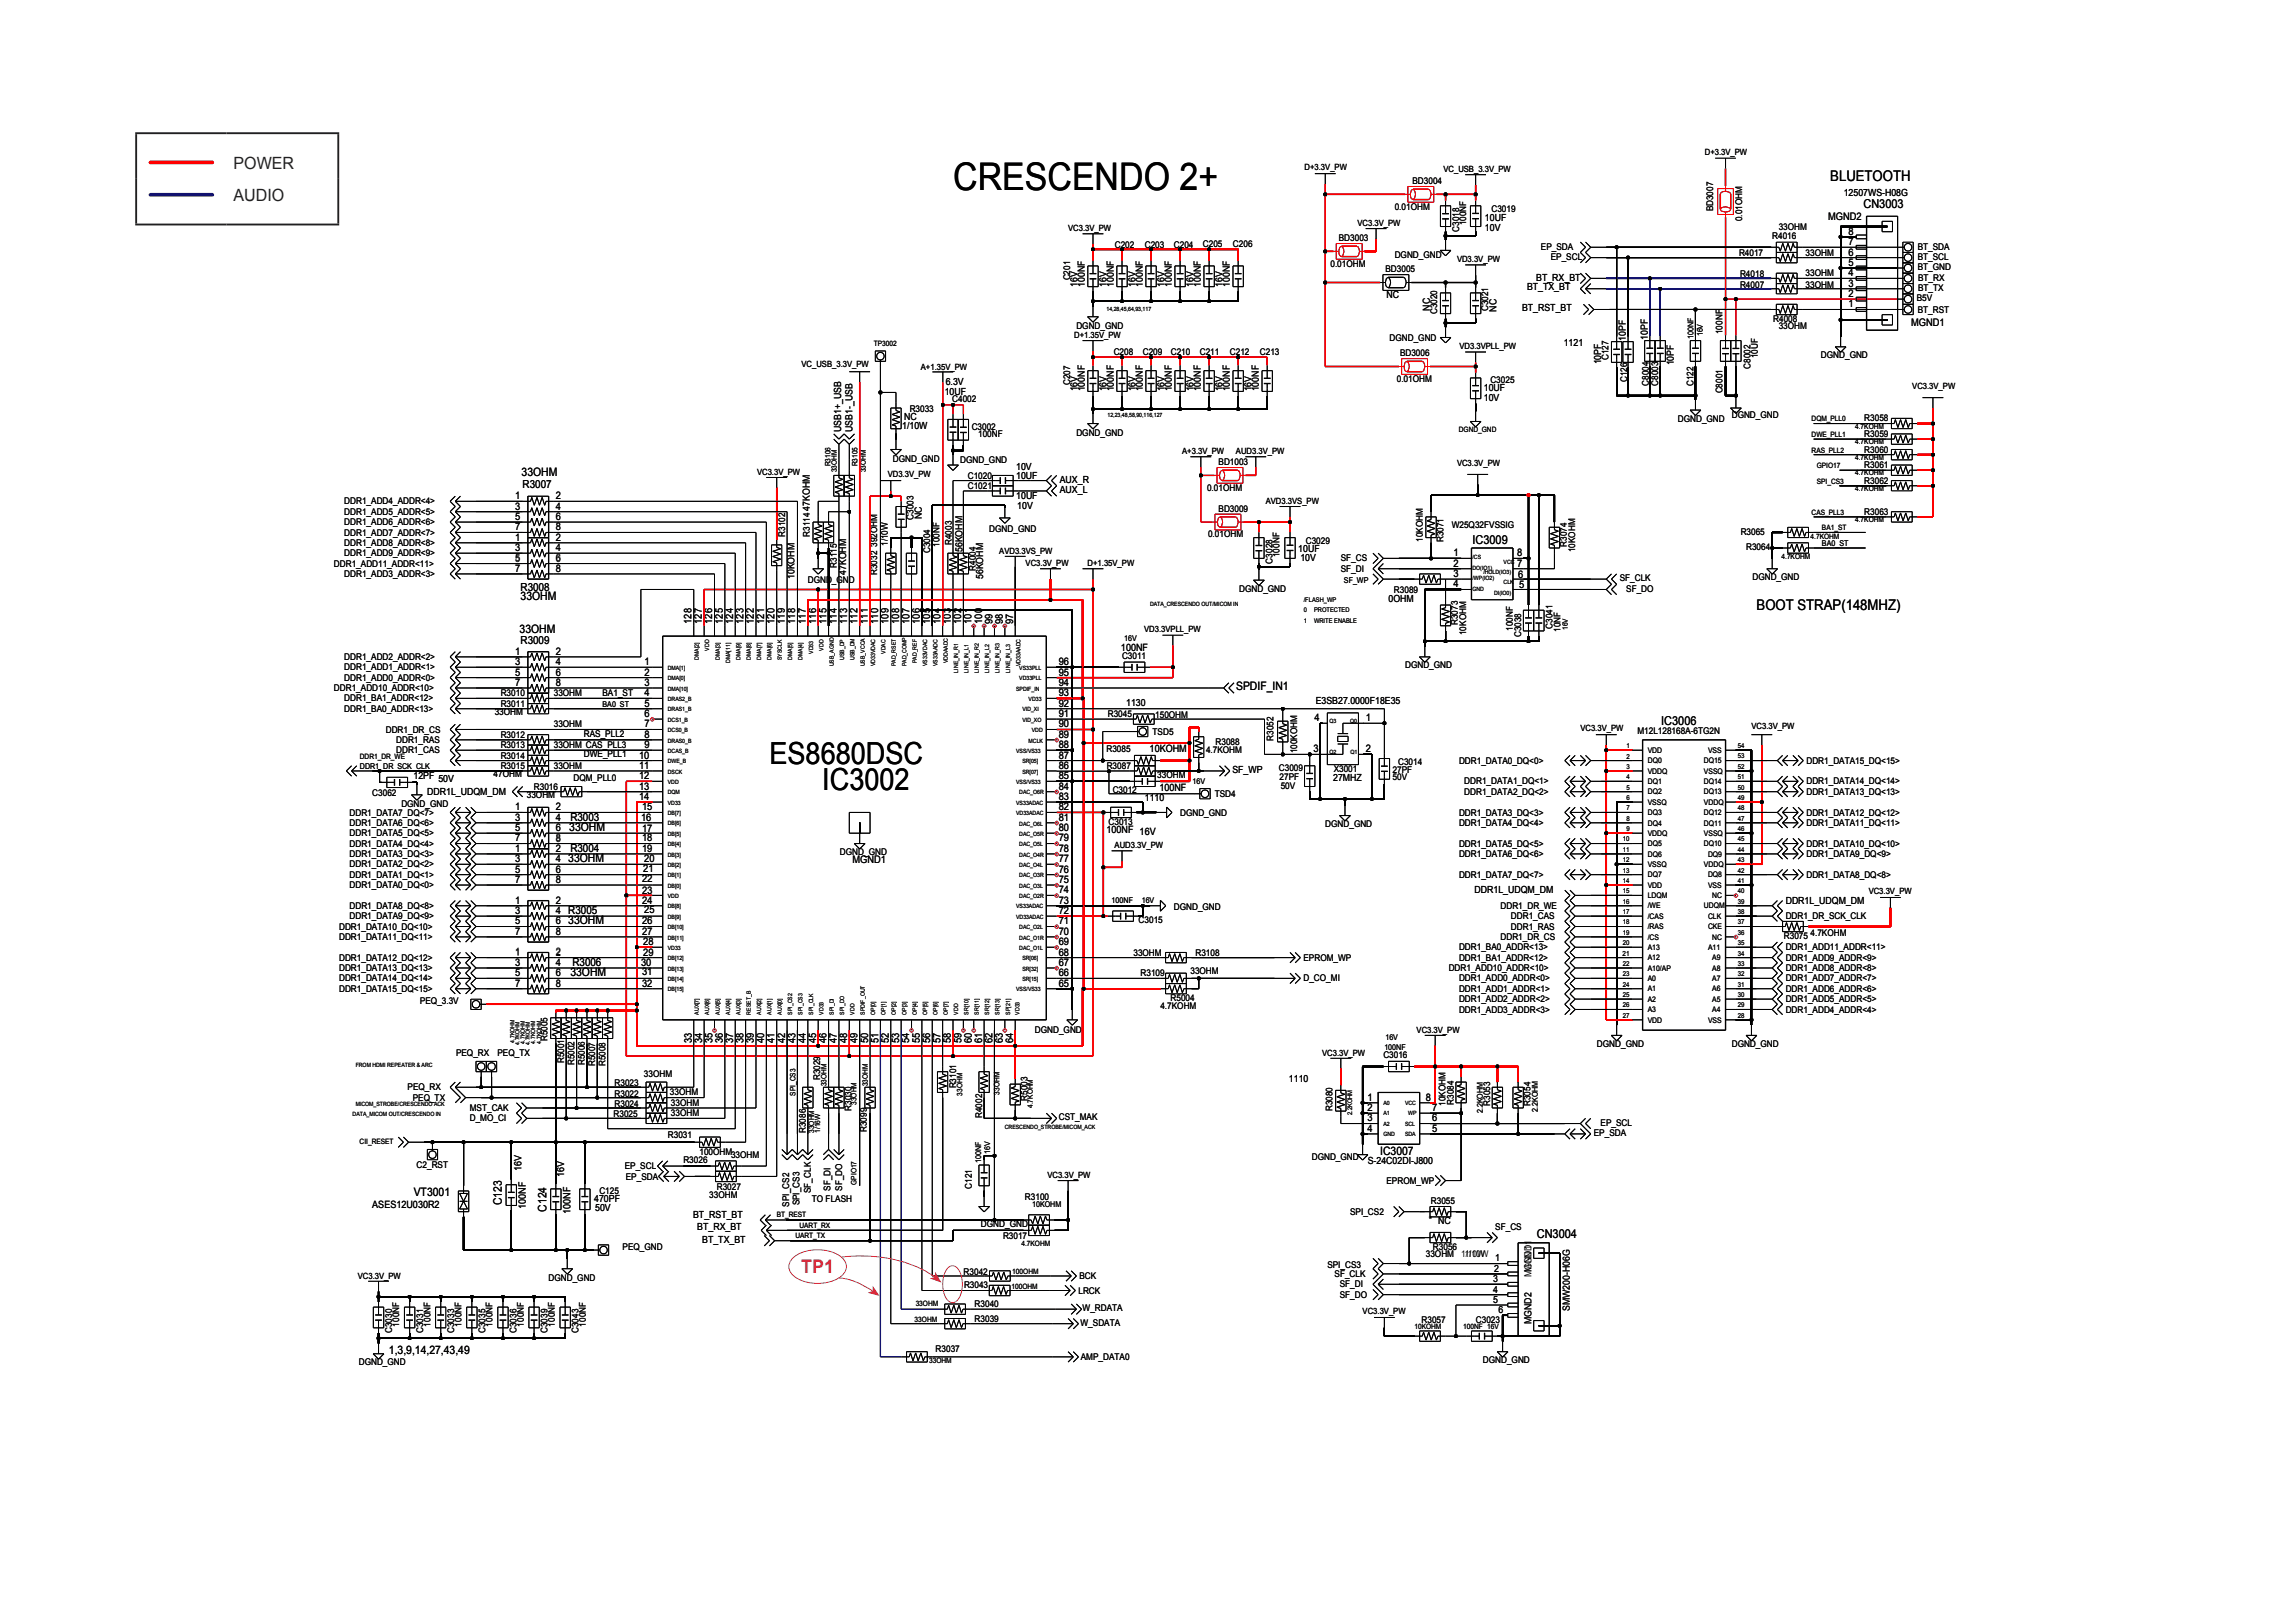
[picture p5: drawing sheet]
<svg xmlns="http://www.w3.org/2000/svg" width="420mm" height="297mm" viewBox="0 0 420 297" stroke-linecap="round" stroke-linejoin="round" font-family="sans-serif">
<defs><g id="words">
<text font-size="7" x="174.4" y="34.8">CRESCENDO 2+</text>
<g font-size="5.6">
<text x="140.8" y="139.8">ES8680DSC</text>
<text x="150.5" y="144.5">IC3002</text>
</g>
<text font-size="3.4" fill="#ed028c" x="146.6" y="233">TP1</text>
<g font-size="3.1" fill="#231f20">
<text x="42.7" y="30.9">POWER</text>
<text x="42.7" y="36.8">AUDIO</text>
</g>
<g font-size="2.7">
<text x="335" y="33.1">BLUETOOTH</text>
<text x="321.5" y="111.7">BOOT STRAP(148MHZ)</text>
</g>
<g font-size="2.2">
<text x="341" y="38">CN3003</text>
<text x="269.5" y="99.5">IC3009</text>
<text x="304" y="132.6">IC3006</text>
<text x="281.2" y="226.5">CN3004</text>
</g>
<g font-size="2.1">
<text x="95.5" y="87.2">33OHM</text>
<text x="95.3" y="109.8">33OHM</text>
<text x="95.1" y="115.8">33OHM</text>
<text x="226.2" y="126.3">SPDIF_IN1</text>
<text x="104.2" y="152.1">33OHM</text>
<text x="104" y="157.8">33OHM</text>
<text x="104" y="169.2">33OHM</text>
<text x="104.4" y="178.7">33OHM</text>
<text x="252.6" y="211.4">IC3007</text>
<text x="75.7" y="218.9">VT3001</text>
<text x="91.9" y="220.6" transform="rotate(-90 91.9 220.6)">C123</text>
<text x="100" y="221.7" transform="rotate(-90 100 221.7)">C124</text>
<text x="71.2" y="247.7">1,3,9,14,27,43,49</text>
</g>
<g font-size="2">
<text x="95.7" y="89.3">R3007</text>
<text x="95.3" y="108.1">R3008</text>
<text x="95.3" y="117.9">R3009</text>
<text x="104.4" y="150.2">R3003</text>
<text x="104.4" y="155.9">R3004</text>
<text x="104.8" y="176.8">R3006</text>
</g>
<g font-size="1.9">
<text x="334.6" y="40.3">MGND2</text>
<text x="338.3" y="43">8</text>
<text x="338.3" y="44.9">7</text>
<text x="338.3" y="46.8">6</text>
<text x="338.3" y="48.7">5</text>
<text x="338.3" y="50.6">4</text>
<text x="338.3" y="52.5">3</text>
<text x="338.3" y="54.4">2</text>
<text x="338.3" y="56.3">1</text>
<text x="349.8" y="59.7">MGND1</text>
<text x="94.2" y="91.4">1</text>
<text x="94.2" y="93.3">3</text>
<text x="94.2" y="95.2">5</text>
<text x="101.7" y="91.4">2</text>
<text x="101.7" y="93.3">4</text>
<text x="101.7" y="95.2">6</text>
<text x="94.2" y="97.1">7</text>
<text x="94.2" y="99">1</text>
<text x="94.2" y="100.9">3</text>
<text x="101.7" y="97.1">8</text>
<text x="101.7" y="99">2</text>
<text x="101.7" y="100.9">4</text>
<text x="266" y="101.8">1</text>
<text x="277.6" y="101.8">8</text>
<text x="94.2" y="102.8">5</text>
<text x="94.2" y="104.7">7</text>
<text x="101.7" y="102.8">6</text>
<text x="101.7" y="104.7">8</text>
<text x="266" y="107.5">4</text>
<text x="266" y="105.6">3</text>
<text x="266" y="103.7">2</text>
<text x="277.6" y="103.7">7</text>
<text x="277.8" y="105.8">6</text>
<text x="278" y="107.7">5</text>
<text x="94.2" y="119.8">1</text>
<text x="101.7" y="119.8">2</text>
<text x="126.6" y="114.1" transform="rotate(-90 126.6 114.1)">128</text>
<text x="128.5" y="114.1" transform="rotate(-90 128.5 114.1)">127</text>
<text x="130.4" y="114.1" transform="rotate(-90 130.4 114.1)">126</text>
<text x="132.3" y="114.1" transform="rotate(-90 132.3 114.1)">125</text>
<text x="134.2" y="114.1" transform="rotate(-90 134.2 114.1)">124</text>
<text x="136.1" y="114.1" transform="rotate(-90 136.1 114.1)">123</text>
<text x="138" y="114.1" transform="rotate(-90 138 114.1)">122</text>
<text x="139.9" y="114.1" transform="rotate(-90 139.9 114.1)">121</text>
<text x="141.7" y="114.1" transform="rotate(-90 141.7 114.1)">120</text>
<text x="143.6" y="114.1" transform="rotate(-90 143.6 114.1)">119</text>
<text x="145.5" y="114.1" transform="rotate(-90 145.5 114.1)">118</text>
<text x="147.4" y="114.1" transform="rotate(-90 147.4 114.1)">117</text>
<text x="149.3" y="114.1" transform="rotate(-90 149.3 114.1)">116</text>
<text x="151.2" y="114.1" transform="rotate(-90 151.2 114.1)">115</text>
<text x="153.1" y="114.1" transform="rotate(-90 153.1 114.1)">114</text>
<text x="155" y="114.1" transform="rotate(-90 155 114.1)">113</text>
<text x="156.9" y="114.1" transform="rotate(-90 156.9 114.1)">112</text>
<text x="158.8" y="114.1" transform="rotate(-90 158.8 114.1)">111</text>
<text x="160.7" y="114.1" transform="rotate(-90 160.7 114.1)">110</text>
<text x="162.6" y="114.1" transform="rotate(-90 162.6 114.1)">109</text>
<text x="164.5" y="114.1" transform="rotate(-90 164.5 114.1)">108</text>
<text x="166.4" y="114.1" transform="rotate(-90 166.4 114.1)">107</text>
<text x="168.3" y="114.1" transform="rotate(-90 168.3 114.1)">106</text>
<text x="170.2" y="114.1" transform="rotate(-90 170.2 114.1)">105</text>
<text x="172.1" y="114.1" transform="rotate(-90 172.1 114.1)">104</text>
<text x="174" y="114.1" transform="rotate(-90 174 114.1)">103</text>
<text x="175.9" y="114.1" transform="rotate(-90 175.9 114.1)">102</text>
<text x="177.8" y="114.1" transform="rotate(-90 177.8 114.1)">101</text>
<text x="179.7" y="114.1" transform="rotate(-90 179.7 114.1)">100</text>
<text x="181.6" y="114.1" transform="rotate(-90 181.6 114.1)">99</text>
<text x="183.5" y="114.1" transform="rotate(-90 183.5 114.1)">98</text>
<text x="185.4" y="114.1" transform="rotate(-90 185.4 114.1)">97</text>
<text x="205.1" y="119.1">100NF</text>
<text x="94.2" y="125.5">7</text>
<text x="94.2" y="123.6">5</text>
<text x="94.2" y="121.7">3</text>
<text x="101.7" y="125.5">8</text>
<text x="101.7" y="123.6">6</text>
<text x="101.7" y="121.7">4</text>
<text x="118" y="123.6">2</text>
<text x="118" y="121.7">1</text>
<text x="118" y="125.5">3</text>
<text x="193.8" y="125.5">94</text>
<text x="193.8" y="123.6">95</text>
<text x="193.8" y="121.7">96</text>
<text x="118" y="129.3">5</text>
<text x="118" y="131.2">6</text>
<text x="118" y="127.4">4</text>
<text x="193.8" y="131.2">91</text>
<text x="193.8" y="129.3">92</text>
<text x="193.8" y="127.4">93</text>
<text x="240.6" y="132">4</text>
<text x="249.9" y="132">1</text>
<text x="118" y="133.1">7</text>
<text x="118" y="135">8</text>
<text x="118" y="136.9">9</text>
<text x="193.8" y="133.1">90</text>
<text x="193.8" y="136.9">88</text>
<text x="193.8" y="135">89</text>
<text x="210.4" y="137.7">10KOHM</text>
<text x="240.4" y="137.7">3</text>
<text x="249.9" y="137.7">2</text>
<text x="116.9" y="138.8">10</text>
<text x="116.9" y="140.7">11</text>
<text x="116.9" y="142.6">12</text>
<text x="193.8" y="140.7">86</text>
<text x="193.8" y="138.8">87</text>
<text x="193.8" y="142.6">85</text>
<text x="94.2" y="148.3">1</text>
<text x="101.7" y="148.3">2</text>
<text x="116.9" y="144.5">13</text>
<text x="116.9" y="146.4">14</text>
<text x="117.5" y="148.3">15</text>
<text x="193.8" y="144.5">84</text>
<text x="193.8" y="148.3">82</text>
<text x="193.8" y="146.4">83</text>
<text x="212.2" y="144.7">100NF</text>
<text x="94.2" y="154">7</text>
<text x="94.2" y="152.1">5</text>
<text x="94.2" y="150.2">3</text>
<text x="94.2" y="155.9">1</text>
<text x="101.7" y="154">8</text>
<text x="101.7" y="152.1">6</text>
<text x="101.7" y="150.2">4</text>
<text x="101.7" y="155.9">2</text>
<text x="117.3" y="150.2">16</text>
<text x="117.5" y="152.3">17</text>
<text x="117.5" y="154">18</text>
<text x="117.5" y="155.9">19</text>
<text x="193.8" y="152.1">80</text>
<text x="193.8" y="155.9">78</text>
<text x="193.8" y="154">79</text>
<text x="193.8" y="150.2">81</text>
<text x="202.5" y="152.5">100NF 16V</text>
<text x="94.2" y="161.6">7</text>
<text x="94.2" y="159.7">5</text>
<text x="94.2" y="157.8">3</text>
<text x="101.7" y="161.6">8</text>
<text x="101.7" y="159.7">6</text>
<text x="101.7" y="157.8">4</text>
<text x="117.5" y="161.4">22</text>
<text x="117.7" y="159.5">21</text>
<text x="117.9" y="157.8">20</text>
<text x="156" y="158">MGND1</text>
<text x="193.8" y="157.8">77</text>
<text x="193.8" y="161.6">75</text>
<text x="193.8" y="159.7">76</text>
<text x="94.2" y="167.3">3</text>
<text x="94.2" y="165.4">1</text>
<text x="101.7" y="167.3">4 R3005</text>
<text x="101.7" y="165.4">2</text>
<text x="117.5" y="163.7">23</text>
<text x="117.5" y="165.4">24</text>
<text x="117.9" y="167.1">25</text>
<text x="193.8" y="167.3">72</text>
<text x="193.8" y="165.4">73</text>
<text x="193.8" y="163.5">74</text>
<text x="94.2" y="171.1">7</text>
<text x="94.2" y="169.2">5</text>
<text x="101.7" y="171.1">8</text>
<text x="101.7" y="169.2">6</text>
<text x="117.5" y="169.2">26</text>
<text x="117.5" y="171.1">27</text>
<text x="117.7" y="173">28</text>
<text x="193.8" y="169.2">71</text>
<text x="193.8" y="173">69</text>
<text x="193.8" y="171.1">70</text>
<text x="94.2" y="178.6">5</text>
<text x="94.2" y="176.7">3</text>
<text x="94.2" y="174.8">1</text>
<text x="101.7" y="178.6">6</text>
<text x="101.7" y="176.7">4</text>
<text x="101.7" y="174.8">2</text>
<text x="117.3" y="176.8">30</text>
<text x="117.5" y="178.5">31</text>
<text x="117.7" y="174.9">29</text>
<text x="193.8" y="174.9">68</text>
<text x="193.8" y="178.7">66</text>
<text x="193.8" y="176.8">67</text>
<text x="94.2" y="180.5">7</text>
<text x="101.7" y="180.5">8</text>
<text x="117.5" y="180.6">32</text>
<text x="193.8" y="180.6">65</text>
<text x="126.6" y="190.9" transform="rotate(-90 126.6 190.9)">33</text>
<text x="128.5" y="190.9" transform="rotate(-90 128.5 190.9)">34</text>
<text x="130.4" y="190.9" transform="rotate(-90 130.4 190.9)">35</text>
<text x="132.3" y="190.9" transform="rotate(-90 132.3 190.9)">36</text>
<text x="134.2" y="190.9" transform="rotate(-90 134.2 190.9)">37</text>
<text x="136.1" y="190.9" transform="rotate(-90 136.1 190.9)">38</text>
<text x="138" y="190.9" transform="rotate(-90 138 190.9)">39</text>
<text x="139.9" y="190.9" transform="rotate(-90 139.9 190.9)">40</text>
<text x="141.8" y="190.9" transform="rotate(-90 141.8 190.9)">41</text>
<text x="143.7" y="190.9" transform="rotate(-90 143.7 190.9)">42</text>
<text x="145.6" y="190.9" transform="rotate(-90 145.6 190.9)">43</text>
<text x="147.5" y="190.9" transform="rotate(-90 147.5 190.9)">44</text>
<text x="149.4" y="190.9" transform="rotate(-90 149.4 190.9)">45</text>
<text x="151.3" y="190.9" transform="rotate(-90 151.3 190.9)">46</text>
<text x="153.2" y="190.9" transform="rotate(-90 153.2 190.9)">47</text>
<text x="155.1" y="190.9" transform="rotate(-90 155.1 190.9)">48</text>
<text x="157" y="190.9" transform="rotate(-90 157 190.9)">49</text>
<text x="158.9" y="190.9" transform="rotate(-90 158.9 190.9)">50</text>
<text x="160.7" y="190.9" transform="rotate(-90 160.7 190.9)">51</text>
<text x="162.6" y="190.9" transform="rotate(-90 162.6 190.9)">52</text>
<text x="164.5" y="190.9" transform="rotate(-90 164.5 190.9)">53</text>
<text x="166.4" y="190.9" transform="rotate(-90 166.4 190.9)">54</text>
<text x="168.3" y="190.9" transform="rotate(-90 168.3 190.9)">55</text>
<text x="170.2" y="190.9" transform="rotate(-90 170.2 190.9)">56</text>
<text x="172.1" y="190.9" transform="rotate(-90 172.1 190.9)">57</text>
<text x="174" y="190.9" transform="rotate(-90 174 190.9)">58</text>
<text x="175.9" y="190.9" transform="rotate(-90 175.9 190.9)">59</text>
<text x="177.8" y="190.9" transform="rotate(-90 177.8 190.9)">60</text>
<text x="179.7" y="190.9" transform="rotate(-90 179.7 190.9)">61</text>
<text x="181.6" y="190.9" transform="rotate(-90 181.6 190.9)">62</text>
<text x="183.5" y="190.9" transform="rotate(-90 183.5 190.9)">63</text>
<text x="185.4" y="190.9" transform="rotate(-90 185.4 190.9)">64</text>
<text x="250.2" y="203.3">2</text>
<text x="250.2" y="201.4">1</text>
<text x="260.9" y="201.4">8</text>
<text x="262.1" y="203.3">7</text>
<text x="250.2" y="207.1">4</text>
<text x="250.2" y="205.2">3</text>
<text x="262.1" y="205.2">6</text>
<text x="262.1" y="207.1">5</text>
<text x="95.5" y="214.3" transform="rotate(-90 95.5 214.3)">16V</text>
<text x="103.2" y="215.5" transform="rotate(-90 103.2 215.5)">16V</text>
<text x="68.1" y="221">ASES12U030R2</text>
<text x="96.2" y="221.2" transform="rotate(-90 96.2 221.2)">100NF</text>
<text x="104.4" y="222.1" transform="rotate(-90 104.4 222.1)">100NF</text>
</g>
<g font-size="1.8">
<text x="337.4" y="35.9">12507WS-H08G</text>
<text x="271.8" y="40.5">10UF</text>
<text x="271.8" y="42.2">10V</text>
<text x="197.2" y="52.5" transform="rotate(-90 197.2 52.5)">16V</text>
<text x="198.5" y="52.5" transform="rotate(-90 198.5 52.5)">100NF</text>
<text x="202.5" y="52.5" transform="rotate(-90 202.5 52.5)">16V</text>
<text x="203.8" y="52.5" transform="rotate(-90 203.8 52.5)">100NF</text>
<text x="207.8" y="52.5" transform="rotate(-90 207.8 52.5)">16V</text>
<text x="209.1" y="52.5" transform="rotate(-90 209.1 52.5)">100NF</text>
<text x="213.1" y="52.5" transform="rotate(-90 213.1 52.5)">16V</text>
<text x="214.4" y="52.5" transform="rotate(-90 214.4 52.5)">100NF</text>
<text x="218.4" y="52.5" transform="rotate(-90 218.4 52.5)">16V</text>
<text x="219.8" y="52.5" transform="rotate(-90 219.8 52.5)">100NF</text>
<text x="223.7" y="52.5" transform="rotate(-90 223.7 52.5)">16V</text>
<text x="225.1" y="52.5" transform="rotate(-90 225.1 52.5)">100NF</text>
<text x="279.5" y="53.1">BT_TX_BT</text>
<text x="281.1" y="51.5">BT_RX_BT</text>
<text x="253.7" y="54.5">NC</text>
<text x="261.7" y="56.8" transform="rotate(-90 261.7 56.8)">NC</text>
<text x="273.8" y="57" transform="rotate(-90 273.8 57)">NC</text>
<text x="278.6" y="56.9">BT_RST_BT</text>
<text x="286.2" y="63.3">1121</text>
<text x="297.6" y="62.3" transform="rotate(-90 297.6 62.3)">10PF</text>
<text x="301.6" y="62.1" transform="rotate(-90 301.6 62.1)">10PF</text>
<text x="173.1" y="70.5">6.3V</text>
<text x="197.2" y="71.6" transform="rotate(-90 197.2 71.6)">16V</text>
<text x="198.5" y="71.6" transform="rotate(-90 198.5 71.6)">100NF</text>
<text x="202.5" y="71.6" transform="rotate(-90 202.5 71.6)">16V</text>
<text x="203.8" y="71.6" transform="rotate(-90 203.8 71.6)">100NF</text>
<text x="207.8" y="71.6" transform="rotate(-90 207.8 71.6)">16V</text>
<text x="209.1" y="71.6" transform="rotate(-90 209.1 71.6)">100NF</text>
<text x="213.1" y="71.6" transform="rotate(-90 213.1 71.6)">16V</text>
<text x="214.4" y="71.6" transform="rotate(-90 214.4 71.6)">100NF</text>
<text x="218.4" y="71.6" transform="rotate(-90 218.4 71.6)">16V</text>
<text x="219.8" y="71.6" transform="rotate(-90 219.8 71.6)">100NF</text>
<text x="223.7" y="71.6" transform="rotate(-90 223.7 71.6)">16V</text>
<text x="225.1" y="71.6" transform="rotate(-90 225.1 71.6)">100NF</text>
<text x="229.1" y="71.6" transform="rotate(-90 229.1 71.6)">16V</text>
<text x="230.4" y="71.6" transform="rotate(-90 230.4 71.6)">100NF</text>
<text x="271.6" y="71.6">10UF</text>
<text x="293" y="66.7" transform="rotate(-90 293 66.7)">10PF</text>
<text x="306.3" y="66.9" transform="rotate(-90 306.3 66.9)">10PF</text>
<text x="165.5" y="76.9">NC</text>
<text x="172.9" y="72.2">10UF</text>
<text x="271.6" y="73.3">10V</text>
<text x="153.9" y="79" transform="rotate(-90 153.9 79)">USB1+_USB</text>
<text x="156" y="79" transform="rotate(-90 156 79)">USB1-_USB</text>
<text x="165.1" y="78.5">1/10W</text>
<text x="186" y="87.6">10UF</text>
<text x="186" y="86">10V</text>
<text x="194" y="88.3">AUX_R</text>
<text x="148.2" y="93.4" transform="rotate(-90 148.2 93.4)">47KOHM</text>
<text x="168.7" y="95" transform="rotate(-90 168.7 95)">NC</text>
<text x="186" y="91.4">10UF</text>
<text x="186.2" y="93.1">10V</text>
<text x="194" y="90.2">AUX_L</text>
<text x="176.1" y="101" transform="rotate(-90 176.1 101)">56KOHM</text>
<text x="237.6" y="101">10UF</text>
<text x="145.4" y="106" transform="rotate(-90 145.4 106)">10KOHM</text>
<text x="154.9" y="105.2" transform="rotate(-90 154.9 105.2)">47KOHM</text>
<text x="179.9" y="106" transform="rotate(-90 179.9 106)">56KOHM</text>
<text x="238" y="102.7">10V</text>
<text x="254.1" y="110.1">0OHM</text>
<text x="206.1" y="129.1">1130</text>
<text x="240.8" y="128.7">E3SB27.0000F18E35</text>
<text x="75.7" y="142.6">12PF</text>
<text x="80.2" y="143.2">50V</text>
<text x="225.5" y="141.4">SF_WP</text>
<text x="244" y="143">27MHZ</text>
<text x="78.2" y="145.4">DDR1L_UDQM_DM</text>
<text x="209.5" y="146.6">1110</text>
<text x="269.9" y="163.5">DDR1L_UDQM_DM</text>
<text x="326.8" y="165.4">DDR1L_UDQM_DM</text>
<text x="235.9" y="198">1110</text>
<text x="250.3" y="213">S-24C02DI-J800</text>
<text x="108.7" y="220">470PF</text>
<text x="108.9" y="221.5">50V</text>
<text x="126.9" y="222.8">BT_RST_BT</text>
<text x="127.6" y="225.1">BT_RX_BT</text>
<text x="128.5" y="227.5">BT_TX_BT</text>
<text x="261.5" y="223.8">* NC</text>
<text x="273.5" y="232.7">2</text>
<text x="273.7" y="230.8">1</text>
<text x="280.3" y="233.7" transform="rotate(-90 280.3 233.7)">MGND1</text>
<text x="280.3" y="232.7" transform="rotate(-90 280.3 232.7)">MGND1</text>
<text x="273.3" y="238.4">5</text>
<text x="273.3" y="236.5">4</text>
<text x="273.3" y="234.6">3</text>
<text x="287.3" y="239.9" transform="rotate(-90 287.3 239.9)">SMW200-H06G</text>
<text x="274.2" y="240.3">6</text>
<text x="280.3" y="242.3" transform="rotate(-90 280.3 242.3)">MGND2</text>
</g>
<g font-size="1.7">
<text x="258.5" y="33.7">BD3004</text>
<text x="255.2" y="38.4">0.01OHM</text>
<text x="268.3" y="41.2" transform="rotate(-90 268.3 41.2)">100NF</text>
<text x="272.9" y="38.8">C3019</text>
<text x="313.5" y="38.7" transform="rotate(-90 313.5 38.7)">BD3007</text>
<text x="318.8" y="40.5" transform="rotate(-90 318.8 40.5)">0.01OHM</text>
<text x="204" y="45.4">C202</text>
<text x="209.5" y="45.4">C203</text>
<text x="214.8" y="45.4">C204</text>
<text x="220.1" y="45.2">C205</text>
<text x="225.6" y="45.2">C206</text>
<text x="245" y="44.1">BD3003</text>
<text x="255.2" y="47.1">DGND_GND</text>
<text x="267" y="42.4" transform="rotate(-90 267 42.4)">C3018</text>
<text x="282" y="45.8">EP_SDA</text>
<text x="283.8" y="47.5">EP_SCL</text>
<text x="318.3" y="46.8">R4017</text>
<text x="324.3" y="43.7">R4016</text>
<text x="325.5" y="42">33OHM</text>
<text x="330.4" y="46.8">33OHM</text>
<text x="351" y="45.8">BT_SDA</text>
<text x="351" y="47.5">BT_SCL</text>
<text x="195.8" y="51.3" transform="rotate(-90 195.8 51.3)">C201</text>
<text x="243.5" y="48.9">0.01OHM</text>
<text x="253.6" y="49.8">BD3005</text>
<text x="318.4" y="50.8">R4018</text>
<text x="318.4" y="52.6">R4007</text>
<text x="330.4" y="50.6">33OHM</text>
<text x="330.4" y="52.6">33OHM</text>
<text x="351" y="49.4">BT_GND</text>
<text x="351" y="53.2">BT_TX</text>
<text x="351" y="51.5">BT_RX</text>
<text x="263" y="57.5" transform="rotate(-90 263 57.5)">C3020</text>
<text x="272.3" y="57" transform="rotate(-90 272.3 57)">C3021</text>
<text x="324.5" y="58.9">R4008</text>
<text x="350.8" y="55.1">B5V</text>
<text x="351" y="57.2">BT_RST</text>
<text x="197" y="60.3">DGND_GND</text>
<text x="203.8" y="65">C208</text>
<text x="209.1" y="65">C209</text>
<text x="214.3" y="65">C210</text>
<text x="219.6" y="65">C211</text>
<text x="225.1" y="65">C212</text>
<text x="230.6" y="65">C213</text>
<text x="254.3" y="62.3">DGND_GND</text>
<text x="256.2" y="65.2">BD3006</text>
<text x="294.3" y="65.9" transform="rotate(-90 294.3 65.9)">C127</text>
<text x="315.2" y="61.1" transform="rotate(-90 315.2 61.1)">100NF</text>
<text x="321.7" y="65.6" transform="rotate(-90 321.7 65.6)">10UF</text>
<text x="325.5" y="60.2">33OHM</text>
<text x="333.2" y="65.6">DGND_GND</text>
<text x="195.8" y="70.5" transform="rotate(-90 195.8 70.5)">C207</text>
<text x="255.6" y="69.9">0.01OHM</text>
<text x="272.8" y="70.1">C3025</text>
<text x="297.8" y="69.9" transform="rotate(-90 297.8 69.9)">C126</text>
<text x="301.7" y="70.6" transform="rotate(-90 301.7 70.6)">C8004</text>
<text x="303.4" y="70.6" transform="rotate(-90 303.4 70.6)">C8003</text>
<text x="309.9" y="70.7" transform="rotate(-90 309.9 70.7)">C122</text>
<text x="320.3" y="67.5" transform="rotate(-90 320.3 67.5)">C8002</text>
<text x="166.5" y="75.4">R3033</text>
<text x="174.3" y="73.5">C4002</text>
<text x="307.1" y="77.2">DGND_GND</text>
<text x="315.2" y="72" transform="rotate(-90 315.2 72)">C8001</text>
<text x="316.9" y="76.6">DGND_GND</text>
<text x="341.2" y="77.1">R3058</text>
<text x="177.8" y="78.6">C3002</text>
<text x="179" y="80">100NF</text>
<text x="197" y="79.8">DGND_GND</text>
<text x="341.2" y="80">R3059</text>
<text x="341.2" y="82.8">R3060</text>
<text x="163.4" y="84.5">DGND_GND</text>
<text x="175.7" y="84.7">DGND_GND</text>
<text x="177.1" y="87.6">C1020</text>
<text x="177.1" y="89.5">C1021</text>
<text x="220.9" y="89.8">0.01OHM</text>
<text x="223" y="85.1">BD1003</text>
<text x="341.2" y="85.7">R3061</text>
<text x="341.2" y="88.5">R3062</text>
<text x="63" y="94.2">DDR1_ADD5_ADDR&lt;5&gt;</text>
<text x="63" y="92.3">DDR1_ADD4_ADDR&lt;4&gt;</text>
<text x="167.2" y="95.1" transform="rotate(-90 167.2 95.1)">C3003</text>
<text x="223" y="93.6">BD3009</text>
<text x="341.2" y="94.2">R3063</text>
<text x="63" y="98">DDR1_ADD7_ADDR&lt;7&gt;</text>
<text x="63" y="96.1">DDR1_ADD6_ADDR&lt;6&gt;</text>
<text x="63" y="99.9">DDR1_ADD8_ADDR&lt;8&gt;</text>
<text x="63" y="101.8">DDR1_ADD9_ADDR&lt;9&gt;</text>
<text x="143.7" y="98.2" transform="rotate(-90 143.7 98.2)">R3102</text>
<text x="148.2" y="98.2" transform="rotate(-90 148.2 98.2)">R3114</text>
<text x="160.6" y="100.1" transform="rotate(-90 160.6 100.1)">392OHM</text>
<text x="162.4" y="99.9" transform="rotate(-90 162.4 99.9)">1/10W</text>
<text x="170.2" y="101.2" transform="rotate(-90 170.2 101.2)">C3004</text>
<text x="171.9" y="100" transform="rotate(-90 171.9 100)">100NF</text>
<text x="174.2" y="99.7" transform="rotate(-90 174.2 99.7)">R4003</text>
<text x="181" y="97.4">DGND_GND</text>
<text x="221.1" y="98.2">0.01OHM</text>
<text x="234.2" y="101.9" transform="rotate(-90 234.2 101.9)">100NF</text>
<text x="239" y="99.5">C3029</text>
<text x="260.4" y="99.1" transform="rotate(-90 260.4 99.1)">10KOHM</text>
<text x="264.2" y="99.3" transform="rotate(-90 264.2 99.3)">R3071</text>
<text x="265.7" y="96.7">W25Q32FVSSIG</text>
<text x="286.7" y="100" transform="rotate(-90 286.7 100)">R3074</text>
<text x="288.3" y="101" transform="rotate(-90 288.3 101)">10KOHM</text>
<text x="318.6" y="97.8">R3065</text>
<text x="319.5" y="100.7">R3064</text>
<text x="61.1" y="103.7">DDR1_ADD11_ADDR&lt;11&gt;</text>
<text x="63" y="105.6">DDR1_ADD3_ADDR&lt;3&gt;</text>
<text x="147.8" y="106.7">DGND_GND</text>
<text x="153.2" y="103.9" transform="rotate(-90 153.2 103.9)">R3115</text>
<text x="160.6" y="105.2" transform="rotate(-90 160.6 105.2)">R3032</text>
<text x="178.6" y="104.5" transform="rotate(-90 178.6 104.5)">R4004</text>
<text x="232.9" y="103.1" transform="rotate(-90 232.9 103.1)">C3028</text>
<text x="245.4" y="102.7">SF_CS</text>
<text x="245.4" y="104.6">SF_DI</text>
<text x="296.4" y="106.4">SF_CLK</text>
<text x="320.7" y="106.2">DGND_GND</text>
<text x="226.8" y="108.3">DGND_GND</text>
<text x="255.1" y="108.4">R3089</text>
<text x="297.6" y="108.3">SF_DO</text>
<text x="266.8" y="114.4" transform="rotate(-90 266.8 114.4)">R3073</text>
<text x="268.3" y="116.2" transform="rotate(-90 268.3 116.2)">10KOHM</text>
<text x="276.9" y="115.4" transform="rotate(-90 276.9 115.4)">100NF</text>
<text x="278.4" y="116.6" transform="rotate(-90 278.4 116.6)">C3038</text>
<text x="284.1" y="115" transform="rotate(-90 284.1 115)">C3041</text>
<text x="285.6" y="115.7" transform="rotate(-90 285.6 115.7)">10NF</text>
<text x="63" y="124.6">DDR1_ADD0_ADDR&lt;0&gt;</text>
<text x="63" y="122.7">DDR1_ADD1_ADDR&lt;1&gt;</text>
<text x="63" y="120.8">DDR1_ADD2_ADDR&lt;2&gt;</text>
<text x="205.3" y="120.6">C3011</text>
<text x="257.1" y="122.3">DGND_GND</text>
<text x="61.1" y="126.5">DDR1_ADD10_ADDR&lt;10&gt;</text>
<text x="63" y="130.3">DDR1_BA0_ADDR&lt;13&gt;</text>
<text x="63" y="128.4">DDR1_BA1_ADDR&lt;12&gt;</text>
<text x="90.5" y="130.8">33OHM</text>
<text x="91.6" y="127.4">R3010</text>
<text x="91.6" y="129.3">R3011</text>
<text x="101.3" y="127.4">33OHM</text>
<text x="110.3" y="127.4">BA1_ST</text>
<text x="202.7" y="131.2">R3045</text>
<text x="211.4" y="131.4">150OHM</text>
<text x="70.6" y="134.1">DDR1_DR_CS</text>
<text x="72.5" y="136">DDR1_RAS</text>
<text x="72.5" y="137.9">DDR1_CAS</text>
<text x="91.6" y="135">R3012</text>
<text x="91.6" y="136.9">R3013</text>
<text x="101.3" y="133.1">33OHM</text>
<text x="101.3" y="136.9">33OHM CAS_PLL3</text>
<text x="106.8" y="134.8">RAS_PLL2</text>
<text x="202.5" y="137.7">R3085</text>
<text x="210.9" y="134.4">TSD5</text>
<text x="220.7" y="137.9">4.7KOHM</text>
<text x="222.5" y="136.3">R3088</text>
<text x="233" y="135.5" transform="rotate(-90 233 135.5)">R3052</text>
<text x="237.4" y="137.9" transform="rotate(-90 237.4 137.9)">100KOHM</text>
<text x="299.7" y="134.2">M12L128168A-6TG2N</text>
<text x="90.3" y="142.2">47OHM</text>
<text x="91.6" y="138.8">R3014</text>
<text x="91.6" y="140.7">R3015</text>
<text x="101.3" y="140.7">33OHM</text>
<text x="104.9" y="143">DQM_PLL0</text>
<text x="106.8" y="138.6">DWE_PLL1</text>
<text x="202.5" y="140.7">R3087</text>
<text x="211.8" y="142.4">33OHM</text>
<text x="234" y="141.1">C3009</text>
<text x="234.2" y="142.8">27PF</text>
<text x="244.1" y="141.3">X3001</text>
<text x="254.9" y="141.5">27PF</text>
<text x="254.9" y="142.8">50V</text>
<text x="255.9" y="139.9">C3014</text>
<text x="267" y="139.8">DDR1_DATA0_DQ&lt;0&gt;</text>
<text x="268" y="143.5">DDR1_DATA1_DQ&lt;1&gt;</text>
<text x="330.6" y="139.8">DDR1_DATA15_DQ&lt;15&gt;</text>
<text x="330.6" y="143.5">DDR1_DATA14_DQ&lt;14&gt;</text>
<text x="64" y="149.2">DDR1_DATA7_DQ&lt;7&gt;</text>
<text x="68.1" y="145.6">C3062</text>
<text x="73.4" y="147.7">DGND_GND</text>
<text x="96.4" y="146">33OHM</text>
<text x="97.7" y="144.5">R3016</text>
<text x="203.6" y="145.1">C3012</text>
<text x="216" y="149.2">DGND_GND</text>
<text x="222.3" y="145.8">TSD4</text>
<text x="234.4" y="144.3">50V</text>
<text x="267" y="149.2">DDR1_DATA3_DQ&lt;3&gt;</text>
<text x="268" y="145.4">DDR1_DATA2_DQ&lt;2&gt;</text>
<text x="330.6" y="149.2">DDR1_DATA12_DQ&lt;12&gt;</text>
<text x="330.6" y="145.4">DDR1_DATA13_DQ&lt;13&gt;</text>
<text x="64" y="154.9">DDR1_DATA4_DQ&lt;4&gt;</text>
<text x="64" y="153">DDR1_DATA5_DQ&lt;5&gt;</text>
<text x="64" y="151.1">DDR1_DATA6_DQ&lt;6&gt;</text>
<text x="202.9" y="150.9">C3013</text>
<text x="242.5" y="151.4">DGND_GND</text>
<text x="267" y="154.9">DDR1_DATA5_DQ&lt;5&gt;</text>
<text x="267" y="151.1">DDR1_DATA4_DQ&lt;4&gt;</text>
<text x="330.6" y="151.1">DDR1_DATA11_DQ&lt;11&gt;</text>
<text x="330.6" y="154.9">DDR1_DATA10_DQ&lt;10&gt;</text>
<text x="64" y="156.8">DDR1_DATA3_DQ&lt;3&gt;</text>
<text x="64" y="160.6">DDR1_DATA1_DQ&lt;1&gt;</text>
<text x="64" y="158.7">DDR1_DATA2_DQ&lt;2&gt;</text>
<text x="153.7" y="156.5">DGND_GND</text>
<text x="267" y="156.8">DDR1_DATA6_DQ&lt;6&gt;</text>
<text x="267" y="160.6">DDR1_DATA7_DQ&lt;7&gt;</text>
<text x="330.6" y="156.8">DDR1_DATA9_DQ&lt;9&gt;</text>
<text x="330.6" y="160.6">DDR1_DATA8_DQ&lt;8&gt;</text>
<text x="64" y="166.3">DDR1_DATA8_DQ&lt;8&gt;</text>
<text x="64" y="162.5">DDR1_DATA0_DQ&lt;0&gt;</text>
<text x="214.8" y="166.5">DGND_GND</text>
<text x="274.6" y="166.3">DDR1_DR_WE</text>
<text x="62.1" y="172">DDR1_DATA11_DQ&lt;11&gt;</text>
<text x="62.1" y="170.1">DDR1_DATA10_DQ&lt;10&gt;</text>
<text x="64" y="168.2">DDR1_DATA9_DQ&lt;9&gt;</text>
<text x="208.4" y="169">C3015</text>
<text x="267" y="173.9">DDR1_BA0_ADDR&lt;13&gt;</text>
<text x="274.6" y="172">DDR1_DR_CS</text>
<text x="276.5" y="168.2">DDR1_CAS</text>
<text x="276.5" y="170.1">DDR1_RAS</text>
<text x="326.5" y="171.8">R3075</text>
<text x="326.8" y="168.2">DDR1_DR_SCK_CLK</text>
<text x="326.8" y="173.9">DDR1_ADD11_ADDR&lt;11&gt;</text>
<text x="331.3" y="171.3">4.7KOHM</text>
<text x="62.1" y="175.8">DDR1_DATA12_DQ&lt;12&gt;</text>
<text x="62.1" y="177.7">DDR1_DATA13_DQ&lt;13&gt;</text>
<text x="62.1" y="179.6">DDR1_DATA14_DQ&lt;14&gt;</text>
<text x="207.4" y="174.9">33OHM</text>
<text x="208.7" y="178.7">R3109</text>
<text x="217.9" y="178.3">33OHM</text>
<text x="218.8" y="174.9">R3108</text>
<text x="238.5" y="175.8">EPROM_WP</text>
<text x="238.5" y="179.6">D_CO_MI</text>
<text x="265.1" y="177.7">DDR1_ADD10_ADDR&lt;10&gt;</text>
<text x="267" y="175.8">DDR1_BA1_ADDR&lt;12&gt;</text>
<text x="267" y="179.6">DDR1_ADD0_ADDR&lt;0&gt;</text>
<text x="326.8" y="175.8">DDR1_ADD9_ADDR&lt;9&gt;</text>
<text x="326.8" y="177.7">DDR1_ADD8_ADDR&lt;8&gt;</text>
<text x="326.8" y="179.6">DDR1_ADD7_ADDR&lt;7&gt;</text>
<text x="62.1" y="181.5">DDR1_DATA15_DQ&lt;15&gt;</text>
<text x="76.9" y="183.8">PEQ_3.3V</text>
<text x="212.4" y="184.7">4.7KOHM</text>
<text x="214.2" y="183.2">R5004</text>
<text x="267" y="185.3">DDR1_ADD3_ADDR&lt;3&gt;</text>
<text x="267" y="183.4">DDR1_ADD2_ADDR&lt;2&gt;</text>
<text x="267" y="181.5">DDR1_ADD1_ADDR&lt;1&gt;</text>
<text x="326.8" y="181.5">DDR1_ADD6_ADDR&lt;6&gt;</text>
<text x="326.8" y="183.4">DDR1_ADD5_ADDR&lt;5&gt;</text>
<text x="326.8" y="185.3">DDR1_ADD4_ADDR&lt;4&gt;</text>
<text x="100.2" y="190.6" transform="rotate(-90 100.2 190.6)">R5005</text>
<text x="189.4" y="189.1">DGND_GND</text>
<text x="292.3" y="191.6">DGND_GND</text>
<text x="316.9" y="191.6">DGND_GND</text>
<text x="83.5" y="193.3">PEQ_RX</text>
<text x="91" y="193.3">PEQ_TX</text>
<text x="103.2" y="194.6" transform="rotate(-90 103.2 194.6)">R5001</text>
<text x="105.1" y="194.9" transform="rotate(-90 105.1 194.9)">R5002</text>
<text x="107" y="194.9" transform="rotate(-90 107 194.9)">R5006</text>
<text x="108.9" y="195.1" transform="rotate(-90 108.9 195.1)">R5007</text>
<text x="110.8" y="195.1" transform="rotate(-90 110.8 195.1)">R5008</text>
<text x="117.9" y="197.1">33OHM</text>
<text x="150.1" y="197.7" transform="rotate(-90 150.1 197.7)">R3029</text>
<text x="253.2" y="193.6">C3016</text>
<text x="74.6" y="199.5">PEQ_RX</text>
<text x="75.5" y="201.4">PEQ_TX</text>
<text x="86" y="203.3">MST_CAK</text>
<text x="112.5" y="198.8">R3023</text>
<text x="112.5" y="200.7">R3022</text>
<text x="112.5" y="202.6">R3024</text>
<text x="122.6" y="200.3">33OHM</text>
<text x="122.8" y="202.4">33OHM</text>
<text x="155.8" y="203.3" transform="rotate(-90 155.8 203.3)">R3030</text>
<text x="175" y="199.2" transform="rotate(-90 175 199.2)">R3101</text>
<text x="188.1" y="201.5" transform="rotate(-90 188.1 201.5)">R5003</text>
<text x="243.9" y="203.4" transform="rotate(-90 243.9 203.4)">R3080</text>
<text x="264.5" y="202.4" transform="rotate(-90 264.5 202.4)">10KOHM</text>
<text x="266.1" y="202.2" transform="rotate(-90 266.1 202.2)">R3084</text>
<text x="272.7" y="202.3" transform="rotate(-90 272.7 202.3)">R3053</text>
<text x="280.1" y="202.4" transform="rotate(-90 280.1 202.4)">R3054</text>
<text x="86" y="205.2">D_MO_CI</text>
<text x="112.3" y="204.5">R3025</text>
<text x="122.2" y="208.3">R3031</text>
<text x="122.8" y="204.3">33OHM</text>
<text x="147.5" y="207.3" transform="rotate(-90 147.5 207.3)">R3086</text>
<text x="158.7" y="207.2" transform="rotate(-90 158.7 207.2)">R3099</text>
<text x="179.7" y="204.6" transform="rotate(-90 179.7 204.6)">R4002</text>
<text x="193.8" y="205">CST_MAK</text>
<text x="291.7" y="207.9">EP_SDA</text>
<text x="292.9" y="206">EP_SCL</text>
<text x="76.2" y="213.7">C2_RST</text>
<text x="114.3" y="214">EP_SCL</text>
<text x="114.5" y="215.8">EP_SDA</text>
<text x="125.1" y="212.8">R3026</text>
<text x="128" y="211.3">100OHM</text>
<text x="133.8" y="211.9">33OHM</text>
<text x="240.1" y="212.2">DGND_GND</text>
<text x="109.7" y="218.5">C125</text>
<text x="129.8" y="219.3">33OHM</text>
<text x="131.2" y="217.7">R3027</text>
<text x="144.4" y="220.8" transform="rotate(-90 144.4 220.8)">SPI_CS2</text>
<text x="146.3" y="220.6" transform="rotate(-90 146.3 220.6)">SPI_CS3</text>
<text x="148.4" y="218.3" transform="rotate(-90 148.4 218.3)">SF_CLK</text>
<text x="148.6" y="220">TO FLASH</text>
<text x="152" y="217.9" transform="rotate(-90 152 217.9)">SF_DI</text>
<text x="154.1" y="217.9" transform="rotate(-90 154.1 217.9)">SF_DO</text>
<text x="177.8" y="217.6" transform="rotate(-90 177.8 217.6)">C121</text>
<text x="187.6" y="219.6">R3100</text>
<text x="253.7" y="216.6">EPROM_WP</text>
<text x="261.9" y="220.4">R3055</text>
<text x="179.5" y="224.6">DGND_GND</text>
<text x="183.6" y="226.7">R3017</text>
<text x="247.1" y="222.3">SPI_CS2</text>
<text x="273.7" y="225.1">SF_CS</text>
<text x="113.9" y="228.8">PEQ_GND</text>
<text x="176.3" y="233.3">R3042</text>
<text x="242.9" y="232">SPI_CS3</text>
<text x="244.2" y="233.7">SF_CLK</text>
<text x="260.9" y="230.1">33OHM</text>
<text x="262.2" y="228.8">R3056</text>
<text x="267.4" y="230.1">1/10W</text>
<text x="268.1" y="230.1">1/10W</text>
<text x="100.4" y="234.4">DGND_GND</text>
<text x="176.4" y="235.7">R3043</text>
<text x="178.4" y="239.2">R3040</text>
<text x="197.4" y="236.7">LRCK</text>
<text x="197.6" y="234.1">BCK</text>
<text x="198.1" y="240">W_RDATA</text>
<text x="245.2" y="237.5">SF_DO</text>
<text x="245.2" y="235.6">SF_DI</text>
<text x="71.7" y="243.9" transform="rotate(-90 71.7 243.9)">C3030</text>
<text x="73.1" y="242.8" transform="rotate(-90 73.1 242.8)">100NF</text>
<text x="77.4" y="243.9" transform="rotate(-90 77.4 243.9)">C3031</text>
<text x="78.8" y="242.8" transform="rotate(-90 78.8 242.8)">100NF</text>
<text x="83.1" y="243.9" transform="rotate(-90 83.1 243.9)">C3033</text>
<text x="84.5" y="242.8" transform="rotate(-90 84.5 242.8)">100NF</text>
<text x="88.8" y="243.9" transform="rotate(-90 88.8 243.9)">C3035</text>
<text x="90.1" y="242.8" transform="rotate(-90 90.1 242.8)">100NF</text>
<text x="94.5" y="243.9" transform="rotate(-90 94.5 243.9)">C3036</text>
<text x="95.8" y="242.8" transform="rotate(-90 95.8 242.8)">100NF</text>
<text x="100.2" y="243.9" transform="rotate(-90 100.2 243.9)">C3039</text>
<text x="101.5" y="242.8" transform="rotate(-90 101.5 242.8)">100NF</text>
<text x="105.9" y="243.9" transform="rotate(-90 105.9 243.9)">C3043</text>
<text x="107.2" y="242.8" transform="rotate(-90 107.2 242.8)">100NF</text>
<text x="178.4" y="241.8">R3039</text>
<text x="197.7" y="242.6">W_SDATA</text>
<text x="260.2" y="242">R3057</text>
<text x="270.1" y="242">C3023</text>
<text x="65.7" y="249.9">DGND_GND</text>
<text x="171.2" y="247.4">R3037</text>
<text x="197.8" y="248.8">AMP_DATA0</text>
<text x="271.4" y="249.5">DGND_GND</text>
</g>
<g font-size="1.6">
<text x="312" y="28.3">D+3.3V_PW</text>
<text x="238.7" y="31.2">D+3.3V_PW</text>
<text x="264.2" y="31.5">VC_USB_3.3V_PW</text>
<text x="248.4" y="41.4">VC3.3V_PW</text>
<text x="195.5" y="42.4">VC3.3V_PW</text>
<text x="266.6" y="47.9">VD3.3V_PW</text>
<text x="196.6" y="61.9">D+1.35V_PW</text>
<text x="267.1" y="63.8">VD3.3VPLL_PW</text>
<text x="146.7" y="67.1">VC_USB_3.3V_PW</text>
<text x="168.5" y="67.6">A+1.35V_PW</text>
<text x="349.9" y="71.2">VC3.3V_PW</text>
<text x="216.4" y="83.2">A+3.3V_PW</text>
<text x="226.2" y="83.2">AUD3.3V_PW</text>
<text x="138.5" y="87">VC3.3V_PW</text>
<text x="162.5" y="87.4">VD3.3V_PW</text>
<text x="266.6" y="85.3">VC3.3V_PW</text>
<text x="231.6" y="92.3">AVD3.3VS_PW</text>
<text x="182.9" y="101.4">AVD3.3VS_PW</text>
<text x="187.7" y="103.7">VC3.3V_PW</text>
<text x="199" y="103.5">D+1.35V_PW</text>
<text x="209.4" y="115.6">VD3.3VPLL_PW</text>
<text x="289.2" y="133.8">VC3.3V_PW</text>
<text x="320.5" y="133.5">VC3.3V_PW</text>
<text x="204" y="155.1">AUD3.3V_PW</text>
<text x="342" y="163.6">VC3.3V_PW</text>
<text x="259.2" y="189.1">VC3.3V_PW</text>
<text x="242" y="193.2">VC3.3V_PW</text>
<text x="191.7" y="215.6">VC3.3V_PW</text>
<text x="65.5" y="234">VC3.3V_PW</text>
<text x="249.4" y="240.5">VC3.3V_PW</text>
</g>
<g font-size="1.5">
<text x="309.9" y="61.9" transform="rotate(-90 309.9 61.9)">100NF</text>
<text x="311.6" y="61.6" transform="rotate(-90 311.6 61.6)">16V</text>
<text x="333.4" y="99.9">BA0_ST</text>
<text x="245.9" y="106.7">SF_WP</text>
<text x="205.7" y="117.4">16V</text>
<text x="110.3" y="129.3">BA0_ST</text>
<text x="65.9" y="140.7">DDR1_DR_SCK_CLK</text>
<text x="218.2" y="143.5">16V</text>
<text x="203.4" y="165.2">100NF</text>
<text x="208.9" y="165.2">16V</text>
<text x="253.5" y="190.2">16V</text>
<text x="253.3" y="192.1">100NF</text>
<text x="271.4" y="203.7" transform="rotate(-90 271.4 203.7)">2.2KOHM</text>
<text x="281.4" y="203.5" transform="rotate(-90 281.4 203.5)">2.2KOHM</text>
<text x="179.5" y="212.8" transform="rotate(-90 179.5 212.8)">100NF</text>
<text x="181.2" y="211.1" transform="rotate(-90 181.2 211.1)">16V</text>
<text x="188.9" y="220.8">10KOHM</text>
</g>
<g font-size="1.4">
<text x="301.6" y="137.8">VDD</text>
<text x="312.6" y="137.8">VSS</text>
<text x="301.6" y="143.5">DQ1</text>
<text x="301.6" y="141.6">VDDQ</text>
<text x="301.6" y="139.7">DQ0</text>
<text x="311.8" y="139.7">DQ15</text>
<text x="311.8" y="141.6">VSSQ</text>
<text x="311.8" y="143.5">DQ14</text>
<text x="301.6" y="149.2">DQ3</text>
<text x="301.6" y="147.3">VSSQ</text>
<text x="301.6" y="145.4">DQ2</text>
<text x="311.8" y="145.4">DQ13</text>
<text x="311.8" y="147.3">VDDQ</text>
<text x="311.8" y="149.2">DQ12</text>
<text x="301.6" y="154.9">DQ5</text>
<text x="301.6" y="153">VDDQ</text>
<text x="301.6" y="151.1">DQ4</text>
<text x="311.8" y="151.1">DQ11</text>
<text x="311.8" y="153">VSSQ</text>
<text x="311.8" y="154.9">DQ10</text>
<text x="301.6" y="160.6">DQ7</text>
<text x="301.6" y="158.7">VSSQ</text>
<text x="301.6" y="156.8">DQ6</text>
<text x="311.8" y="158.7">VDDQ</text>
<text x="312.6" y="156.8">DQ9</text>
<text x="312.6" y="160.6">DQ8</text>
<text x="301.6" y="166.2">/WE</text>
<text x="301.6" y="164.3">LDQM</text>
<text x="301.6" y="162.5">VDD</text>
<text x="311.8" y="166.2">UDQM</text>
<text x="312.6" y="162.5">VSS</text>
<text x="313.3" y="164.3">NC</text>
<text x="301.6" y="173.8">A13</text>
<text x="301.6" y="171.9">/CS</text>
<text x="301.6" y="170">/RAS</text>
<text x="301.6" y="168.1">/CAS</text>
<text x="312.6" y="168.1">CLK</text>
<text x="312.6" y="170">CKE</text>
<text x="312.6" y="173.8">A11</text>
<text x="313.3" y="171.9">NC</text>
<text x="301.6" y="179.5">A0</text>
<text x="301.6" y="177.6">A10/AP</text>
<text x="301.6" y="175.7">A12</text>
<text x="313.3" y="175.7">A9</text>
<text x="313.3" y="177.6">A8</text>
<text x="313.3" y="179.5">A7</text>
<text x="301.6" y="185.2">A3</text>
<text x="301.6" y="183.3">A2</text>
<text x="301.6" y="181.4">A1</text>
<text x="313.3" y="181.4">A6</text>
<text x="313.3" y="183.3">A5</text>
<text x="313.3" y="185.2">A4</text>
<text x="301.6" y="187.1">VDD</text>
<text x="312.6" y="187.1">VSS</text>
</g>
<g font-size="1.3">
<text x="159.9" y="63.4">TP3002</text>
<text x="331.5" y="77.1">DQM_PLL0</text>
<text x="267" y="79.1">DGND_GND</text>
<text x="331.5" y="80">DWE_PLL1</text>
<text x="331.5" y="82.8">RAS_PLL2</text>
<text x="339.5" y="78.5">4.7KOHM</text>
<text x="339.5" y="81.3">4.7KOHM</text>
<text x="152" y="85.4" transform="rotate(-90 152 85.4)">R3106</text>
<text x="153.2" y="86.4" transform="rotate(-90 153.2 86.4)">33OHM</text>
<text x="156.9" y="85.4" transform="rotate(-90 156.9 85.4)">R3105</text>
<text x="158.5" y="86.4" transform="rotate(-90 158.5 86.4)">33OHM</text>
<text x="332.5" y="85.7">GPIO17</text>
<text x="332.5" y="88.5">SPI_CS3</text>
<text x="339.5" y="84.1">4.7KOHM</text>
<text x="339.5" y="87">4.7KOHM</text>
<text x="339.5" y="89.8">4.7KOHM</text>
<text x="331.5" y="94.2">CAS_PLL3</text>
<text x="339.5" y="95.5">4.7KOHM</text>
<text x="331.3" y="98.6">4.7KOHM</text>
<text x="333.4" y="97.1">BA1_ST</text>
<text x="326" y="102.4">4.7KOHM</text>
<text x="286.9" y="115.3" transform="rotate(-90 286.9 115.3)">16V</text>
<text x="65.9" y="138.8">DDR1_DR_WE</text>
<text x="296.9" y="174.9">21</text>
<text x="145.6" y="200.5" transform="rotate(-90 145.6 200.5)">SPI_CS3</text>
<text x="151.3" y="198.8" transform="rotate(-90 151.3 198.8)">33OHM</text>
<text x="156.8" y="202.2" transform="rotate(-90 156.8 202.2)">33OHM</text>
<text x="158.8" y="198.8" transform="rotate(-90 158.8 198.8)">33OHM</text>
<text x="176.1" y="200.5" transform="rotate(-90 176.1 200.5)">33OHM</text>
<text x="182.9" y="200.3" transform="rotate(-90 182.9 200.3)">33OHM</text>
<text x="189" y="202.8" transform="rotate(-90 189 202.8)">4.7KOHM</text>
<text x="65.8" y="209.4">CII_RESET</text>
<text x="149" y="207.3" transform="rotate(-90 149 207.3)">33OHM</text>
<text x="150.1" y="207.3" transform="rotate(-90 150.1 207.3)">1/16W</text>
<text x="156.8" y="216.8" transform="rotate(-90 156.8 216.8)">GPIO17</text>
<text x="142.1" y="222.7">BT_REST</text>
<text x="145.6" y="226.5">UART_TX</text>
<text x="146.3" y="224.8">UART_RX</text>
<text x="186.9" y="228">4.7KOHM</text>
<text x="185.3" y="233.1">100OHM</text>
<text x="167.6" y="239">33OHM</text>
<text x="185.1" y="235.9">100OHM</text>
<text x="167.4" y="241.8">33OHM</text>
<text x="258.9" y="243.2">10KOHM</text>
<text x="267.8" y="243.2">100NF 16V</text>
<text x="170" y="249.4">33OHM</text>
</g>
<g font-size="1.2">
<text x="238.6" y="110.2">/FLASH_WP</text>
<text x="238.6" y="114">1</text>
<text x="238.6" y="112.1">0</text>
<text x="240.5" y="114">WRITE ENABLE</text>
<text x="240.5" y="112.1">PROTECTED</text>
<text x="297.7" y="136.9">1</text>
<text x="318.1" y="136.9">54</text>
<text x="297.7" y="138.8">2</text>
<text x="297.7" y="140.7">3</text>
<text x="297.7" y="142.6">4</text>
<text x="318.1" y="142.6">51</text>
<text x="318.1" y="140.7">52</text>
<text x="318.1" y="138.8">53</text>
<text x="297.7" y="144.5">5</text>
<text x="297.7" y="146.4">6</text>
<text x="297.7" y="148.3">7</text>
<text x="318.1" y="148.3">48</text>
<text x="318.1" y="146.4">49</text>
<text x="318.1" y="144.5">50</text>
<text x="297" y="154">10</text>
<text x="297" y="155.9">11</text>
<text x="297.7" y="150.2">8</text>
<text x="297.7" y="152.1">9</text>
<text x="318.1" y="155.9">44</text>
<text x="318.1" y="154">45</text>
<text x="318.1" y="152.1">46</text>
<text x="318.1" y="150.2">47</text>
<text x="297" y="157.8">12</text>
<text x="297" y="159.7">13</text>
<text x="297" y="161.6">14</text>
<text x="318.1" y="161.6">41</text>
<text x="318.1" y="159.7">42</text>
<text x="318.1" y="157.8">43</text>
<text x="297" y="163.5">15</text>
<text x="297" y="165.4">16</text>
<text x="297" y="167.3">17</text>
<text x="318.1" y="167.3">38</text>
<text x="318.1" y="165.4">39</text>
<text x="318.1" y="163.5">40</text>
<text x="297" y="169.2">18</text>
<text x="297" y="171.1">19</text>
<text x="297" y="173">20</text>
<text x="318.1" y="173">35</text>
<text x="318.1" y="171.1">36</text>
<text x="318.1" y="169.2">37</text>
<text x="297" y="176.8">22</text>
<text x="297" y="178.7">23</text>
<text x="318.1" y="178.7">32</text>
<text x="318.1" y="176.8">33</text>
<text x="318.1" y="174.9">34</text>
<text x="297" y="180.6">24</text>
<text x="297" y="182.5">25</text>
<text x="297" y="184.3">26</text>
<text x="318.1" y="184.3">29</text>
<text x="318.1" y="182.5">30</text>
<text x="318.1" y="180.6">31</text>
<text x="297" y="186.2">27</text>
<text x="318.1" y="186.2">28</text>
<text x="247.5" y="204.1" transform="rotate(-90 247.5 204.1)">2.2KOHM</text>
</g>
<g font-size="1.1">
<text x="202.5" y="56.8">14,28,45,64,93,117</text>
<text x="202.7" y="76.4">12,23,48,58,90,116,127</text>
<text x="269.5" y="106.2">/WP(IO2)</text>
<text x="269.5" y="104.3">DO(IO1)</text>
<text x="269.5" y="102.4">/CS</text>
<text x="271.5" y="105">/HOLD(IO3)</text>
<text x="275.2" y="106.9">CLK</text>
<text x="275.2" y="103.1">VCC</text>
<text x="210.5" y="110.9">DATA_CRESCENDO OUT/MICOM IN</text>
<text x="269.5" y="108.1">GND</text>
<text x="273.5" y="108.8">DI(IO0)</text>
<text x="129.8" y="119.1" transform="rotate(-90 129.8 119.1)">VDD</text>
<text x="148.8" y="119.6" transform="rotate(-90 148.8 119.6)">VD33</text>
<text x="150.7" y="119.1" transform="rotate(-90 150.7 119.1)">VDD</text>
<text x="162.1" y="119.6" transform="rotate(-90 162.1 119.6)">VDAC</text>
<text x="122.2" y="122.6">DMA[1]</text>
<text x="122.2" y="124.5">DMA[0]</text>
<text x="127.9" y="120.8" transform="rotate(-90 127.9 120.8)">DMA[2]</text>
<text x="131.7" y="120.8" transform="rotate(-90 131.7 120.8)">DMA[3]</text>
<text x="133.6" y="121.4" transform="rotate(-90 133.6 121.4)">DMA[11]</text>
<text x="135.5" y="120.8" transform="rotate(-90 135.5 120.8)">DMA[9]</text>
<text x="137.4" y="120.8" transform="rotate(-90 137.4 120.8)">DMA[8]</text>
<text x="139.3" y="120.8" transform="rotate(-90 139.3 120.8)">DMA[7]</text>
<text x="141.2" y="120.8" transform="rotate(-90 141.2 120.8)">DMA[6]</text>
<text x="143.1" y="120.8" transform="rotate(-90 143.1 120.8)">SYSCLK</text>
<text x="145" y="120.8" transform="rotate(-90 145 120.8)">DMA[5]</text>
<text x="146.9" y="120.8" transform="rotate(-90 146.9 120.8)">DMA[4]</text>
<text x="152.6" y="121.9" transform="rotate(-90 152.6 121.9)">USB_AGND</text>
<text x="154.5" y="120.8" transform="rotate(-90 154.5 120.8)">USB_DP</text>
<text x="156.4" y="120.8" transform="rotate(-90 156.4 120.8)">USB_DM</text>
<text x="158.3" y="121.9" transform="rotate(-90 158.3 121.9)">USB_VCCA</text>
<text x="160.2" y="121.9" transform="rotate(-90 160.2 121.9)">VD33VDAC</text>
<text x="164" y="121.9" transform="rotate(-90 164 121.9)">PAD_RSET</text>
<text x="165.9" y="121.9" transform="rotate(-90 165.9 121.9)">PAD_COMP</text>
<text x="167.8" y="121.4" transform="rotate(-90 167.8 121.4)">PAD_REF</text>
<text x="169.7" y="121.9" transform="rotate(-90 169.7 121.9)">VS33VDAC</text>
<text x="171.6" y="121.9" transform="rotate(-90 171.6 121.9)">VS33AADC</text>
<text x="173.5" y="121.4" transform="rotate(-90 173.5 121.4)">VDDAADC</text>
<text x="175.4" y="123.1" transform="rotate(-90 175.4 123.1)">LINE_IN_R1</text>
<text x="177.3" y="123.1" transform="rotate(-90 177.3 123.1)">LINE_IN_L1</text>
<text x="179.1" y="123.1" transform="rotate(-90 179.1 123.1)">LINE_IN_R2</text>
<text x="181" y="123.1" transform="rotate(-90 181 123.1)">LINE_IN_L2</text>
<text x="182.9" y="123.1" transform="rotate(-90 182.9 123.1)">LINE_IN_R3</text>
<text x="184.8" y="123.1" transform="rotate(-90 184.8 123.1)">LINE_IN_L3</text>
<text x="186.5" y="124.5">VD33PLL</text>
<text x="186.5" y="122.6">VS33PLL</text>
<text x="186.7" y="121.9" transform="rotate(-90 186.7 121.9)">VD33AADC</text>
<text x="122.2" y="126.4">DMA[10]</text>
<text x="122.2" y="128.3">DRAS2_B</text>
<text x="122.2" y="130.2">DRAS1_B</text>
<text x="186" y="126.4">SPDIF_IN</text>
<text x="187.1" y="130.2">VID_XI</text>
<text x="188.3" y="128.3">VD33</text>
<text x="122.2" y="134">DCS0_B</text>
<text x="122.2" y="132.1">DCS1_B</text>
<text x="122.2" y="135.9">DRAS0_B</text>
<text x="122.2" y="137.8">DCAS_B</text>
<text x="186" y="137.8">VSS/VS33</text>
<text x="187.1" y="132.1">VID_XO</text>
<text x="188.3" y="135.9">MCLK</text>
<text x="188.8" y="134">VDD</text>
<text x="243.3" y="132.4">Q3</text>
<text x="247.1" y="132.4">Q0</text>
<text x="122.2" y="139.7">DWE_B</text>
<text x="122.2" y="141.6">DSCK</text>
<text x="122.2" y="143.5">VDD</text>
<text x="186" y="143.5">VSS/VS33</text>
<text x="187.1" y="141.6">SR[07]</text>
<text x="187.1" y="139.7">SR[05]</text>
<text x="243.3" y="138">Q2</text>
<text x="247.1" y="138">Q1</text>
<text x="122.2" y="145.4">DQM</text>
<text x="122.2" y="147.3">VD33</text>
<text x="122.2" y="149.2">DB[7]</text>
<text x="186" y="149.2">VD33ADAC</text>
<text x="186" y="147.3">VS33ADAC</text>
<text x="186.5" y="145.4">DAC_O6R</text>
<text x="122.2" y="151.1">DB[6]</text>
<text x="122.2" y="153">DB[5]</text>
<text x="122.2" y="154.9">DB[4]</text>
<text x="186.5" y="154.9">DAC_O5L</text>
<text x="186.5" y="153">DAC_O5R</text>
<text x="186.5" y="151.1">DAC_O6L</text>
<text x="122.2" y="156.8">DB[3]</text>
<text x="122.2" y="158.7">DB[2]</text>
<text x="122.2" y="160.5">DB[1]</text>
<text x="186.5" y="158.7">DAC_O4L</text>
<text x="186.5" y="156.8">DAC_O4R</text>
<text x="186.5" y="160.6">DAC_O3R</text>
<text x="122.2" y="162.4">DB[0]</text>
<text x="122.2" y="164.3">VDD</text>
<text x="122.2" y="166.2">DB[8]</text>
<text x="186" y="166.2">VS33ADAC</text>
<text x="186.5" y="164.3">DAC_O2R</text>
<text x="186.5" y="162.5">DAC_O3L</text>
<text x="122.2" y="168.1">DB[9]</text>
<text x="122.2" y="170">DB[10]</text>
<text x="122.2" y="171.9">DB[11]</text>
<text x="122.2" y="173.8">VD33</text>
<text x="186" y="168.1">VD33ADAC</text>
<text x="186.5" y="173.8">DAC_O1L</text>
<text x="186.5" y="171.9">DAC_O1R</text>
<text x="186.5" y="170">DAC_O2L</text>
<text x="122.2" y="175.7">DB[12]</text>
<text x="122.2" y="177.6">DB[13]</text>
<text x="122.2" y="179.5">DB[14]</text>
<text x="187.1" y="179.5">SR[15]</text>
<text x="187.1" y="177.6">SR[32]</text>
<text x="187.1" y="175.7">SR[06]</text>
<text x="122.2" y="181.4">DB[15]</text>
<text x="127.9" y="185.7" transform="rotate(-90 127.9 185.7)">AUX[7]</text>
<text x="129.8" y="185.7" transform="rotate(-90 129.8 185.7)">AUX[6]</text>
<text x="131.7" y="185.7" transform="rotate(-90 131.7 185.7)">AUX[5]</text>
<text x="133.6" y="185.7" transform="rotate(-90 133.6 185.7)">AUX[4]</text>
<text x="135.5" y="185.7" transform="rotate(-90 135.5 185.7)">AUX[3]</text>
<text x="137.4" y="185.7" transform="rotate(-90 137.4 185.7)">RESET_B</text>
<text x="139.3" y="185.7" transform="rotate(-90 139.3 185.7)">AUX[2]</text>
<text x="141.2" y="185.7" transform="rotate(-90 141.2 185.7)">AUX[1]</text>
<text x="143.1" y="185.7" transform="rotate(-90 143.1 185.7)">AUX[0]</text>
<text x="145" y="185.7" transform="rotate(-90 145 185.7)">SPI_CS2</text>
<text x="146.9" y="185.7" transform="rotate(-90 146.9 185.7)">SPI_CS3</text>
<text x="148.8" y="185.7" transform="rotate(-90 148.8 185.7)">SPI_CLK</text>
<text x="150.7" y="185.7" transform="rotate(-90 150.7 185.7)">VD33</text>
<text x="152.6" y="185.7" transform="rotate(-90 152.6 185.7)">SPI_DI</text>
<text x="154.5" y="185.7" transform="rotate(-90 154.5 185.7)">SPI_DO</text>
<text x="156.4" y="185.7" transform="rotate(-90 156.4 185.7)">VDD</text>
<text x="158.3" y="185.7" transform="rotate(-90 158.3 185.7)">SPDIF_OUT</text>
<text x="160.2" y="185.7" transform="rotate(-90 160.2 185.7)">OP[0]</text>
<text x="162.1" y="185.7" transform="rotate(-90 162.1 185.7)">OP[1]</text>
<text x="164" y="185.7" transform="rotate(-90 164 185.7)">OP[2]</text>
<text x="165.9" y="185.7" transform="rotate(-90 165.9 185.7)">OP[3]</text>
<text x="167.8" y="185.7" transform="rotate(-90 167.8 185.7)">OP[4]</text>
<text x="169.7" y="185.7" transform="rotate(-90 169.7 185.7)">OP[5]</text>
<text x="171.6" y="185.7" transform="rotate(-90 171.6 185.7)">OP[6]</text>
<text x="173.5" y="185.7" transform="rotate(-90 173.5 185.7)">OP[7]</text>
<text x="175.4" y="185.7" transform="rotate(-90 175.4 185.7)">VDD</text>
<text x="177.3" y="185.7" transform="rotate(-90 177.3 185.7)">SR[10]</text>
<text x="179.1" y="185.7" transform="rotate(-90 179.1 185.7)">SR[11]</text>
<text x="181" y="185.7" transform="rotate(-90 181 185.7)">SR[12]</text>
<text x="182.9" y="185.7" transform="rotate(-90 182.9 185.7)">SR[13]</text>
<text x="184.8" y="185.7" transform="rotate(-90 184.8 185.7)">SP[21]</text>
<text x="186" y="181.3">VSS/VS33</text>
<text x="186.5" y="185.7" transform="rotate(-90 186.5 185.7)">VD33</text>
<text x="94.1" y="190.8" transform="rotate(-90 94.1 190.8)">4.7KOHM</text>
<text x="95.1" y="191.2" transform="rotate(-90 95.1 191.2)">4.7KOHM</text>
<text x="96" y="191" transform="rotate(-90 96 191)">4.7KOHM</text>
<text x="97" y="191.2" transform="rotate(-90 97 191.2)">4.7KOHM</text>
<text x="97.9" y="191" transform="rotate(-90 97.9 191)">4.7KOHM</text>
<text x="99.1" y="191" transform="rotate(-90 99.1 191)">4.7KOHM</text>
<text x="65.1" y="195.2">FROM HDMI REPEATER &amp; ARC</text>
<text x="65.1" y="202.4">MICOM_STROBE/CRESCENDO ACK</text>
<text x="253.2" y="202.2">A0</text>
<text x="257.1" y="202.2">VCC</text>
<text x="64.5" y="204.3">DATA_MICOM OUT/CRESCENDO IN</text>
<text x="183.9" y="206.6">CRESCENDO_STROBE/MICOM_ACK</text>
<text x="253.2" y="207.9">GND</text>
<text x="253.2" y="206">A2</text>
<text x="253.2" y="204.1">A1</text>
<text x="257.1" y="207.9">SDA</text>
<text x="257.1" y="206">SCL</text>
<text x="257.7" y="204.1">WP</text>
</g>
</g></defs>
<g fill="none" stroke="#000" stroke-width=".18">
<path d="M240.6 31.8h3.8zM242.5 31.8v1.9zM257.1 35.6h1zM257.6 37h4.8zM257.6 34.1v2.9zM257.6 34.1h4.8zM258.3 34.8v.1a1.63 1.63 0 0 0 0 1.5M258.4 34.8l.2-.1a1.21 1.21 0 0 1 .1 1.8l-.3-.1M261.4 34.7a1.15 1.15 0 0 1 0 1.8M261.9 35.6h.9zM262.4 34.1v2.9zM263.6 37.7v3.8z"/>
<path d="M263.6 37.7h1.9zM264.5 36.7v1.4zM264.5 38.1v1zM265.5 37.7v3.8zM268.2 32h3.7zM269.1 37.7v3.8zM269.1 37.7h1.9zM270 32v1.9zM270 36.7v2.4zM271 37.7v3.8zM313.9 28.9h3.8zM314.3 34.5v4.8z"/>
<path d="M314.3 39.3h2.9zM314.3 34.5h2.9zM314.9 35.5a1.15 1.15 0 0 1 1.8 0M314.9 38.6h.1a1.63 1.63 0 0 0 1.6 0M315.8 28.9v1.9zM315.8 34.1v.9zM315.8 38.8v.9zM316.6 38.5l.1-.3a1.23 1.23 0 0 0-1.8 0v.3M317.2 34.5v4.8zM198.1 42.8h3.8zM199 58l1 .9zM199 58h2z"/>
<path d="M199.1 48.7v3.8zM199.1 52.5h1.9zM199.1 48.7h1.9zM200 56.1v1.9zM200 42.8v1.9zM200 47.7v2.4zM200 52v1.4zM200 51v1zM201 48.7v3.8zM201 58l-1 .9zM204.4 48.7h1.9zM204.4 48.7v3.8z"/>
<path d="M204.4 52.5h1.9zM205.3 47.7v2.4zM205.3 52v1.4zM205.3 51v1zM206.3 48.7v3.8zM209.7 48.7v3.8zM209.7 52.5h1.9zM209.7 48.7h1.9zM210.7 47.7v2.4zM210.7 52v1.4zM210.7 51v1zM211.6 48.7v3.8z"/>
<path d="M215 48.7v3.8zM215 52.5h1.9zM215 48.7h1.9zM216 47.7v2.4zM216 52v1.4zM216 51v1zM216.9 48.7v3.8zM220.3 48.7v3.8zM220.3 52.5h1.9zM220.3 48.7h1.9zM221.3 47.7v2.4zM221.3 52v1.4z"/>
<path d="M221.3 51v1zM222.2 48.7v3.8zM225.6 48.7v3.8zM225.6 52.5h1.9zM225.6 48.7h1.9zM226.6 47.7v2.4zM226.6 52v1.4zM226.6 51v1zM227.5 48.7v3.8zM244.1 46h.9zM244.5 47.4h4.8zM244.5 44.6v2.8z"/>
<path d="M244.5 44.6h4.8zM245.2 45.2v.1a1.63 1.63 0 0 0 0 1.5M245.3 45.2l.2-.1a1.21 1.21 0 0 1 .1 1.8l-.3-.1M248.3 45.1a1.15 1.15 0 0 1 0 1.8M248.8 46h.9zM249.3 44.6v2.8zM249.9 41.8h3.8zM251.8 41.8v1.9zM252.6 51.7h.9zM253.1 53.1h4.7zM253.1 50.3v2.8zM253.1 50.3h4.7z"/>
<path d="M253.8 50.9l.3-.1a1.21 1.21 0 0 1 0 1.8h-.2a1.36 1.36 0 0 1-.1-1.7zM256.9 50.8a1.15 1.15 0 0 1 0 1.8M257.3 51.7h1zM257.8 50.3v2.8zM263.6 45.8l.9 1zM263.6 45.8h1.9zM263.6 53.6v3.8zM263.6 57.4h1.9zM263.6 41.5h1.9zM263.6 53.6h1.9zM264.5 59.9v1.9zM264.5 43.9v1.9z"/>
<path d="M264.5 40v2.4zM264.5 52.6v2.4zM264.5 56.9v1.4zM264.5 56v.9zM265.5 53.6v3.8zM265.5 45.8l-1 1zM268.2 48.5h3.7zM269.1 41.5h1.9zM269.1 53.6v3.8zM269.1 57.4h1.9zM269.1 53.6h1.9zM270 48.5v1.9z"/>
<path d="M270 41v1.4zM270 40v1zM270 52.6v2.4zM270 56.9v1.4zM270 56v.9zM271 53.6v3.8zM289.2 52.8l1-.9zM289.2 46.2l1-1zM289.2 44.3l1 .9zM289.2 46.2l1 .9zM289.2 52.8l1 1zM289.2 51.9l1-1z"/>
<path d="M289.2 50l1 .9zM289.8 57.6l.9-1zM289.8 55.7l.9 .9zM290.2 47.1l-1 1zM290.2 52.8h3.8zM290.2 52.8l.9-.9zM290.2 44.3l.9 .9zM290.2 46.2l.9 .9zM290.2 52.8l.9 1zM290.2 50l.9 .9zM290.7 55.7l1 .9zM290.7 57.6l1-1z"/>
<path d="M291.1 45.2h2.9zM291.1 45.2l-.9 1zM291.1 47.1h2.9zM291.1 47.1l-.9 1zM291.1 50.9h2.9zM291.1 50.9l-.9 1zM291.7 56.6h2.8zM294 52.8h9.8zM294 47.1h3.9zM294 45.2h1.9zM294 50.9h7.9zM294.5 56.6h15.8z"/>
<path d="M295.9 45.2v16.4zM295.9 45.2h28.2zM297.9 47.1v14.5zM297.9 47.1h26.2zM301.9 50.9h22.2zM301.9 50.9v10.5zM303.8 52.8h20.3zM303.8 52.8v8.6zM310.3 56.6h13.8zM310.3 56.6v4.8zM324.1 56.6h1.4zM324.1 52.8h1.4z"/>
<path d="M324.1 50.9h1.4zM324.1 47.1h1.4zM324.1 45.2h1.4zM325.1 57.6h3.8zM325.1 53.8h3.8zM325.1 51.9h3.8zM325.1 48.1h3.8zM325.1 46.2h3.8zM325.1 55.7h3.8zM325.1 55.7v1.9zM325.1 51.9v1.9zM325.1 50h3.8z"/>
<path d="M325.1 50v1.9zM325.1 46.2v1.9zM325.1 44.3h3.8zM325.1 44.3v1.9zM325.5 56.6l.3 .8zM325.5 52.8l.3 .8zM325.5 50.9l.3 .8zM325.5 47.1l.3 .8zM325.5 45.2l.3 .8zM326.3 55.9l.5 1.5zM326.3 52.1l.5 1.5zM326.3 50.2l.5 1.5z"/>
<path d="M326.3 46.4l.5 1.5zM326.3 44.5l.5 1.5zM326.3 55.9l-.5 1.5zM326.3 52.1l-.5 1.5zM326.3 50.2l-.5 1.5zM326.3 46.4l-.5 1.5zM326.3 44.5l-.5 1.5zM327.2 55.9l.5 1.5zM327.2 52.1l.5 1.5zM327.2 50.2l.5 1.5zM327.2 46.4l.5 1.5zM327.2 44.5l.5 1.5z"/>
<path d="M327.2 55.9l-.4 1.5zM327.2 52.1l-.4 1.5zM327.2 50.2l-.4 1.5zM327.2 46.4l-.4 1.5zM327.2 44.5l-.4 1.5zM328.2 55.9l-.5 1.5zM328.2 52.1l-.5 1.5zM328.2 50.2l-.5 1.5zM328.2 46.4l-.5 1.5zM328.2 44.5l-.5 1.5zM328.2 55.9l.2 .7zM328.2 52.1l.2 .7z"/>
<path d="M328.2 50.2l.2 .7zM328.2 46.4l.2 .7zM328.2 44.5l.2 .7zM328.4 56.6h1.4zM328.4 52.8h1.4zM328.4 50.9h1.4zM328.4 47.1h1.4zM328.4 45.2h1.4zM328.9 55.7v1.9zM328.9 51.9v1.9zM328.9 50v1.9zM328.9 46.2v1.9z"/>
<path d="M328.9 44.3v1.9zM329.8 47.1h9.9zM329.8 45.2h9.9zM329.8 56.6h9.9zM329.8 52.8h9.9zM329.8 50.9h9.9zM339.7 47.1h7.6zM339.7 45.2h7.6zM339.7 56.6h7.6zM339.7 52.8h7.6zM339.7 50.9h7.6zM339.7 43h1.9z"/>
<path d="M339.7 43v.7zM339.7 44.9h1.9zM339.7 44.9v.7zM339.7 46.8h1.9zM339.7 46.8v.7zM339.7 48.7h1.9zM339.7 48.7v.7zM339.7 50.6h1.9zM339.7 50.6v.7zM339.7 52.5h1.9zM339.7 52.5v.7zM339.7 54.4h1.9z"/>
<path d="M339.7 54.4v.7zM339.7 56.3h1.9zM339.7 56.3v.7zM339.7 43.7h1.9zM339.7 45.6h1.9zM339.7 47.5h1.9zM339.7 49.4h1.9zM339.7 51.3h1.9zM339.7 53.2h1.9zM339.7 55.1h1.9zM339.7 57h1.9zM344.4 40.5v1.9z"/>
<path d="M344.4 40.5h1.9zM344.4 57.6v1.9zM344.4 57.6h1.9zM344.4 42.4h1.9zM344.4 59.5h1.9zM346.3 40.5v1.9zM346.3 57.6v1.9zM347.2 49h1.3zM347.2 47.1h1.3zM347.2 45.2h1.3zM347.2 50.9h1.3zM347.2 52.8h1.3z"/>
<path d="M347.2 54.7h1.3zM347.2 56.6h1.3zM348.2 48.1h1.9zM348.2 46.2h1.9zM348.2 44.3h1.9zM348.2 50h1.9zM348.2 51.9h1.9zM348.2 53.8h1.9zM348.2 55.7h1.9zM348.2 48.1v1.9zM348.2 46.2v1.9zM348.2 44.3v1.9z"/>
<path d="M348.2 50v1.9zM348.2 51.9v1.9zM348.2 53.8v1.9zM348.2 57.6h1.9zM348.2 55.7v1.9zM350.1 48.1v1.9zM350.1 46.2v1.9zM350.1 44.3v1.9zM350.1 50v1.9zM350.1 51.9v1.9zM350.1 53.8v1.9zM350.1 55.7v1.9z"/>
<path d="M152.6 79.4l.9 1zM154.5 79.4l.9 1zM155.4 68h3.8zM157.3 68v1.9zM160.2 66.1h1.9zM160.2 64.2v1.9zM160.2 64.2h1.9zM161.1 71.8h2.9zM161.1 67.1v4.7zM161.1 71.8v42.7zM161.1 65.9v1.2zM162.1 64.2v1.9z"/>
<path d="M163 74.7h1.9zM163 74.7v3.8zM163 78.5h1.9zM163.2 75.8l1.5-.4zM163.2 76.8l1.5-.5zM163.2 77.7l1.5-.4zM163.2 77.7l.8 .3zM163.2 75.8l1.5 .5zM163.2 76.8l1.5 .5zM164 71.8v1.9zM164 73.7v1.4zM164 78v1.4z"/>
<path d="M164 75.1l.7 .3zM164.9 74.7v3.8zM170.6 68.1h3.8zM172.5 68.1v1.9zM173.5 76.7v3.8zM173.5 76.7h1.9zM174.4 75.8v2.4zM174.4 79.1v1zM175.4 76.7v3.8zM175.4 76.7h1.9zM176.3 79.1v2.4zM176.3 75.8v1.4z"/>
<path d="M176.3 77.2v1zM177.3 76.7v3.8zM198.1 62.3h3.8zM199 77.5l1 1zM199 77.5h2zM199.1 67.8v3.8zM199.1 71.6h1.9zM199.1 67.8h1.9zM200 75.6v1.9zM200 62.3v1.9zM200 66.9v2.3zM200 71.1v1.5z"/>
<path d="M200 70.2v.9zM201 67.8v3.8zM201 77.5l-1 1zM204.4 67.8h1.9zM204.4 67.8v3.8zM204.4 71.6h1.9zM205.3 66.9v2.3zM205.3 71.1v1.5zM205.3 70.2v.9zM206.3 67.8v3.8zM209.7 67.8v3.8zM209.7 71.6h1.9z"/>
<path d="M209.7 67.8h1.9zM210.7 66.9v2.3zM210.7 71.1v1.5zM210.7 70.2v.9zM211.6 67.8v3.8zM215 67.8v3.8zM215 71.6h1.9zM215 67.8h1.9zM216 66.9v2.3zM216 71.1v1.5zM216 70.2v.9zM216.9 67.8v3.8z"/>
<path d="M220.3 67.8v3.8zM220.3 71.6h1.9zM220.3 67.8h1.9zM221.3 66.9v2.3zM221.3 71.1v1.5zM221.3 70.2v.9zM222.2 67.8v3.8zM225.6 67.8v3.8zM225.6 71.6h1.9zM225.6 67.8h1.9zM226.6 66.9v2.3zM226.6 71.1v1.5z"/>
<path d="M226.6 70.2v.9zM227.5 67.8v3.8zM231 67.8h1.9zM231 67.8v3.8zM231 71.6h1.9zM231.9 66.9v2.3zM231.9 71.1v1.5zM231.9 70.2v.9zM232.9 67.8v3.8zM256 67.1h1zM256.5 68.5h4.7zM256.5 65.6v2.9z"/>
<path d="M256.5 65.6h4.7zM257.2 66.3l-.1 .1a1.63 1.63 0 0 0 .1 1.5M257.2 66.3l.3-.1a1.21 1.21 0 0 1 .1 1.8l-.4-.1M260.3 66.2a1.15 1.15 0 0 1 0 1.8M260.8 67.1h.9zM261.2 65.6v2.9zM263.6 61.8l.9 .9zM263.6 61.8h1.9zM265.5 61.8l-1 .9zM268.2 64.4h3.7zM269.1 77.1l.9 1zM269.1 77.1h1.9z"/>
<path d="M269.1 69.2v3.8zM269.1 73h1.9zM269.1 69.2h1.9zM270 64.4v1.9zM270 75.2v1.9zM270 68.2v2.4zM270 72.5v1.4zM270 71.5v1zM271 69.2v3.8zM271 77.1l-1 1zM294.9 62.5v3.8zM294.9 66.3h1.9z"/>
<path d="M294.9 62.5h1.9zM295.9 61.6v2.3zM295.9 65.8v1.5zM295.9 64.9v.9zM296.8 62.5v3.8zM297 62.5v3.8zM297 66.3h1.9zM297 62.5h1.9zM297.9 61.6v2.3zM297.9 65.8v1.5zM297.9 64.9v.9zM298.9 62.5v3.8z"/>
<path d="M301 62.3v3.8zM301 66.1h1.9zM301 62.3h1.9zM301.9 61.4v2.3zM301.9 65.6v1.5zM301.9 64.7v.9zM302.9 62.3v3.8zM302.9 66.1h1.9zM302.9 62.3h1.9zM303.8 61.4v2.3zM303.8 65.6v1.5zM303.8 64.7v.9z"/>
<path d="M304.8 62.3v3.8zM309.3 75l1 1zM309.3 75h2zM309.3 62.3v3.8zM309.3 66.1h1.9zM309.3 62.3h1.9zM310.3 61.4v2.3zM310.3 65.6v1.5zM310.3 64.7v.9zM310.3 73.1v1.9zM311.2 62.3v3.8zM311.3 75l-1 1z"/>
<path d="M314.8 62.3v3.8zM314.8 62.3h1.9zM314.8 66.1h1.9zM315.8 64.7v2.4zM315.8 61.4v1.4zM315.8 62.8v1zM316.7 74.7h2zM316.7 74.7l1 .9zM316.7 62.3v3.8zM316.7 62.3h1.9zM316.7 66.1h1.9zM317.7 64.7v2.4z"/>
<path d="M317.7 61.4v1.4zM317.7 62.8v1zM317.7 72.8v1.9zM318.6 62.3v3.8zM318.7 74.7l-1 .9zM331.9 77.5h13.3zM335.9 63.5l.9 1zM335.9 63.5h1.9zM336.8 61.6v1.9zM337.8 63.5l-1 1zM345.2 77.5h1.4zM346.1 76.6h3.8z"/>
<path d="M346.1 79.4h3.8zM346.1 78.5h3.8zM346.1 76.6v1.9zM346.1 79.4v1.9zM346.9 76.8l-.3 .7zM346.9 79.6l-.3 .8zM346.9 76.8l.4 1.4zM346.9 79.6l.4 1.5zM347.3 60.4h.1M347.8 76.8l-.5 1.4zM347.8 79.6l-.5 1.5zM347.8 76.8l.5 1.4z"/>
<path d="M347.8 79.6l.5 1.5zM348.8 76.8l.4 1.4zM348.8 79.6l.4 1.5zM348.8 76.8l-.5 1.4zM348.8 79.6l-.5 1.5zM349.5 77.5l-.3 .7zM349.5 77.5h1.4zM349.9 76.6v1.9zM349.9 79.4v1.9zM351.8 72.8h3.8zM353.7 72.8v1.9zM82.4 91.7l.9-.9z"/>
<path d="M82.4 95.5l.9-.9zM82.4 93.6l.9-.9zM82.4 97.4l.9-.9zM82.4 99.3l.9-.9zM82.4 91.7l.9 1zM82.4 95.5l.9 1zM82.4 93.6l.9 1zM82.4 97.4l.9 1zM82.4 99.3l.9 1zM83.3 91.7h3.8zM83.3 91.7l1-.9zM83.3 95.5h3.8z"/>
<path d="M83.3 95.5l1-.9zM83.3 93.6h3.8zM83.3 93.6l1-.9zM83.3 97.4h3.8zM83.3 97.4l1-.9zM83.3 99.3h3.8zM83.3 99.3l1-.9zM83.3 91.7l1 1zM83.3 95.5l1 1zM83.3 93.6l1 1zM83.3 97.4l1 1zM83.3 99.3l1 1z"/>
<path d="M87.1 97.4h8.6zM87.1 93.6h8.6zM87.1 91.7h8.6zM87.1 95.5h8.6zM87.1 99.3h8.6zM95.7 91.7h1.4zM95.7 97.4h1.4zM95.7 95.5h1.4zM95.7 93.6h1.4zM95.7 99.3h1.4zM97.3 96.7l-.2 .7zM97.3 91l-.2 .7z"/>
<path d="M97.3 94.8l-.2 .7zM97.3 92.9l-.2 .7zM97.3 98.6l-.2 .7zM97.3 96.7l.5 1.5zM97.3 91l.5 1.5zM97.3 94.8l.5 1.5zM97.3 92.9l.5 1.5zM97.3 98.6l.5 1.5zM98.3 96.7l.4 1.5zM98.3 91l.4 1.5zM98.3 94.8l.4 1.5zM98.3 92.9l.4 1.5z"/>
<path d="M98.3 98.6l.4 1.5zM98.3 96.7l-.5 1.5zM98.3 91l-.5 1.5zM98.3 94.8l-.5 1.5zM98.3 92.9l-.5 1.5zM98.3 98.6l-.5 1.5zM99.2 96.7l.5 1.5zM99.2 91l.5 1.5zM99.2 94.8l.5 1.5zM99.2 92.9l.5 1.5zM99.2 98.6l.5 1.5zM99.2 96.7l-.5 1.5z"/>
<path d="M99.2 91l-.5 1.5zM99.2 94.8l-.5 1.5zM99.2 92.9l-.5 1.5zM99.2 98.6l-.5 1.5zM99.9 91.7h1.4zM99.9 93.6h1.4zM99.9 97.4h1.4zM99.9 95.5h1.4zM99.9 99.3h1.4zM99.9 97.4l-.2 .8zM99.9 91.7l-.2 .8zM99.9 95.5l-.2 .8z"/>
<path d="M99.9 93.6l-.2 .8zM99.9 99.3l-.2 .8zM101.3 91.7h44.6zM101.3 93.6h42.7zM101.3 99.3h35.2zM101.3 95.5h38.9zM101.3 97.4h37zM136.5 99.3v15.2zM138.3 97.4v17.1zM140.2 87.4h3.8zM140.2 95.5v19zM141.2 99.7v3.8z"/>
<path d="M141.2 99.7h1.9zM142.1 87.4v1.9zM142.1 98.8v1.4zM143.1 99.7v3.8zM144 93.6v20.9zM145.9 91.7v22.8zM148.8 95.5v3.8zM148.8 99.3h1.9zM148.8 95.5h1.9zM149 96.7l1.5-.4zM149 97.7l1.5-.5zM149 98.6l1.5-.4z"/>
<path d="M149 96.7l1.5 .5zM149 97.7l1.5 .5zM149 98.6l.7 .2zM149.7 96l.8 .3zM149.7 91.7h3.8zM149.7 91.7v2.9zM149.7 94.6v1.4zM149.7 98.8v1.5zM150.7 95.5v3.8zM150.7 99.3h1.9zM150.7 95.5h1.9zM150.9 98.6l.7 .2z"/>
<path d="M150.9 96.7l1.5 .5zM150.9 97.7l1.5 .5zM150.9 96.7l1.5-.4zM150.9 97.7l1.5-.5zM150.9 98.6l1.5-.4zM151.6 93.6h3.8zM151.6 93.6v1zM151.6 94.6v1.4zM151.6 98.8v1.5zM151.6 96l.8 .3zM152.6 95.5v3.8zM152.6 87v3.8z"/>
<path d="M152.6 90.8h1.9zM152.6 87h1.9zM152.6 80.4l.9 .9zM152.8 88.2l1.5-.5zM152.8 89.1l1.5-.4zM152.8 90.1l1.5-.5zM152.8 90.1l.7 .2zM152.8 88.2l1.5 .5zM152.8 89.1l1.5 .5zM153.5 84.1v1.9zM153.5 91.7v22.8zM153.5 81.3v2.8z"/>
<path d="M153.5 81.3l1-.9zM153.5 80.4l1-1zM153.5 86v1.5zM153.5 90.3v1.4zM153.5 87.5l.8 .2zM154.5 87v3.8zM154.5 90.8h1.9zM154.5 87h1.9zM154.5 80.4l.9 .9zM154.7 88.2l1.4-.5zM154.7 89.1l1.4-.4zM154.7 90.1l1.4-.5z"/>
<path d="M154.7 90.1l.7 .2zM154.7 88.2l1.4 .5zM154.7 89.1l1.4 .5zM155.4 84.1v1.9zM155.4 91.7v1.9zM155.4 93.6v20.9zM155.4 81.3v2.8zM155.4 81.3l1-.9zM155.4 80.4l1-1zM155.4 86v1.5zM155.4 90.3v1.4zM155.4 87.5l.7 .2z"/>
<path d="M156.4 87v3.8zM161.1 87.9h3.8zM163 82.3l1 .9zM163 82.3h2zM163 87.9v1.9zM164 80.4v1.9zM164 92.7v3.8zM164 96.5h1.9zM164 92.7h1.9zM164.9 97.4v17.1zM164.9 91.7v2.4zM164.9 96v1.4z"/>
<path d="M164.9 95v1zM165 82.3l-1 .9zM165.9 92.7v3.8zM173.4 85.1l1 1zM173.4 85.1h2zM173.5 80.5h1.9zM174.4 87.9h6.3zM174.4 87.9v12.4zM174.4 80.1v1.4zM174.4 83.2v1.9zM175.4 80.5h1.9zM175.4 85.1l-1 1z"/>
<path d="M176.3 89.8h4.4zM176.3 89.8v10.5zM180.7 89.8h1.4zM180.7 87.9h1.4zM181.6 88.9h3.8zM181.6 87h3.8zM181.6 90.8h3.8zM181.6 88.9v1.9zM181.6 87v1.9zM182.1 89.8h1zM182.1 87.9h1zM182.9 94.8l1 1z"/>
<path d="M182.9 94.8h2zM183.9 92.9v1.9zM184 89.8h2.4zM184 87.9h2.4zM184.9 94.8l-1 1zM185.4 88.9v1.9zM185.4 87v1.9zM186.4 89.8h2.2zM186.4 87.9h2.2zM188.6 87.9h2.9zM188.6 89.8h2.9zM191.5 87.9l.9-.9z"/>
<path d="M191.5 87.9l.9 1zM191.5 89.8l.9-.9zM191.5 89.8l.9 1zM192.4 87.9l1 1zM192.4 87.9l1-.9zM192.4 89.8l1 1zM192.4 89.8l1-.9zM217.9 83.6h3.8zM219.8 83.6v1.9zM221.8 95.5h1zM222.2 87h1zM222.3 97h4.8z"/>
<path d="M222.3 94.1v2.9zM222.3 94.1h4.8zM222.7 88.4h4.8zM222.7 85.6v2.8zM222.7 85.6h4.8zM223 94.7v.1a1.63 1.63 0 0 0 0 1.6M223.1 94.7l.2-.1a1.21 1.21 0 0 1 .1 1.8h-.3M223.4 86.2v.1a1.63 1.63 0 0 0 0 1.5M223.4 86.2l.3-.1a1.21 1.21 0 0 1 .1 1.8l-.4-.1M226.1 94.6a1.15 1.15 0 0 1 0 1.8M226.5 86.1a1.15 1.15 0 0 1 0 1.8M226.6 95.5h.9z"/>
<path d="M227 87h.9zM227.1 94.1v2.9zM227.5 85.6v2.8zM227.9 83.6h3.8zM229.4 98.4v3.8zM229.4 98.4h1.9zM229.8 83.6v1.9zM230.4 97.4v1.5zM230.4 98.9v.9zM231.3 98.4v3.8zM234.2 92.7h3.8zM235.1 98.4v3.8z"/>
<path d="M235.1 98.4h1.9zM236.1 92.7v1.9zM236.1 97.4v2.4zM237 98.4v3.8zM260.9 94.6v3.8zM260.9 94.6h1.9zM260.9 98.4h1.9zM261.2 97.2l1.4-.5zM261.2 96.3l1.4-.5zM261.2 97.2l1.4 .5zM261.2 96.3l1.4 .4zM261.2 95.3l1.4 .5z"/>
<path d="M261.2 95.3l.7-.2zM261.9 99.3v2.9zM261.9 97.9v1.4zM261.9 93.6v1.5zM261.9 97.9l.7-.2zM262.8 94.6v3.8zM268.5 86.8h3.8zM270.4 86.8v1.9zM283.5 96.5v3.8zM283.5 96.5h1.9zM283.8 97.7l1.4-.5zM283.8 98.6l1.4-.4z"/>
<path d="M283.8 99.6l1.4-.5zM283.8 97.7l1.4 .5zM283.8 98.6l1.4 .5zM283.8 99.6l.7 .2zM284.5 95.5v1.4zM284.5 99.8v1.4zM284.5 96.9l.7 .3zM285.4 96.5v3.8zM326.2 97.4h1.5zM327.2 96.5h3.8zM327.2 99.3h3.8zM327.2 98.4h3.8z"/>
<path d="M327.2 96.5v1.9zM327.2 99.3v1.9zM327.9 96.7l-.2 .7zM327.9 99.6l-.2 .7zM327.9 96.7l.4 1.5zM327.9 99.6l.4 1.4zM328.8 96.7l-.5 1.5zM328.8 99.6l-.5 1.4zM328.8 96.7l.5 1.5zM328.8 99.6l.5 1.4zM329.8 96.7l.4 1.5zM329.8 99.6l.4 1.4z"/>
<path d="M329.8 96.7l-.5 1.5zM329.8 99.6l-.5 1.4zM330.5 97.4l-.3 .8zM330.5 97.4h1.4zM331 96.5v1.9zM331 99.3v1.9zM331.9 97.4h9.5zM331.9 94.6h13.3zM331.9 83.2h13.3zM331.9 80.4h13.3zM336.7 88.9h8.5zM336.7 86h8.5z"/>
<path d="M345.2 80.4h1.4zM345.2 83.2h1.4zM345.2 94.6h1.4zM345.2 86h1.4zM345.2 88.9h1.4zM346.1 82.3h3.8zM346.1 93.6h3.8zM346.1 85.1h3.8zM346.1 87.9h3.8zM346.1 81.3h3.8zM346.1 84.1h3.8zM346.1 82.3v1.8z"/>
<path d="M346.1 95.5h3.8zM346.1 93.6v1.9zM346.1 87h3.8zM346.1 85.1v1.9zM346.1 89.8h3.8zM346.1 87.9v1.9zM346.9 82.5l-.3 .7zM346.9 93.9l-.3 .7zM346.9 85.3l-.3 .7zM346.9 88.2l-.3 .7zM346.9 82.5l.4 1.4zM346.9 93.9l.4 1.4z"/>
<path d="M346.9 85.3l.4 1.5zM346.9 88.2l.4 1.4zM347.8 82.5l-.5 1.4zM347.8 93.9l-.5 1.4zM347.8 85.3l-.5 1.5zM347.8 88.2l-.5 1.4zM347.8 82.5l.5 1.4zM347.8 93.9l.5 1.4zM347.8 85.3l.5 1.5zM347.8 88.2l.5 1.4zM348.8 82.5l.4 1.4zM348.8 93.9l.4 1.4z"/>
<path d="M348.8 85.3l.4 1.5zM348.8 88.2l.4 1.4zM348.8 82.5l-.5 1.4zM348.8 93.9l-.5 1.4zM348.8 85.3l-.5 1.5zM348.8 88.2l-.5 1.4zM349.5 80.4l-.3 .7zM349.5 83.2l-.3 .7zM349.5 94.6l-.3 .7zM349.5 86l-.3 .8zM349.5 88.9l-.3 .7zM349.5 80.4h1.4z"/>
<path d="M349.5 83.2h1.4zM349.5 94.6h1.4zM349.5 86h1.4zM349.5 88.9h1.4zM349.9 82.3v1.8zM349.9 93.6v1.9zM349.9 85.1v1.9zM349.9 87.9v1.9zM82.4 101.2l.9-.9zM82.4 103.1l.9-.9zM82.4 105l.9-.9zM82.4 101.2l.9 1z"/>
<path d="M82.4 103.1l.9 1zM82.4 105l.9 1zM83.3 101.2h3.8zM83.3 101.2l1-.9zM83.3 103.1h3.8zM83.3 103.1l1-.9zM83.3 105h3.8zM83.3 105l1-.9zM83.3 101.2l1 1zM83.3 103.1l1 1zM83.3 105l1 1zM87.1 101.2h8.6z"/>
<path d="M87.1 105h8.6zM87.1 103.1h8.6zM95.7 105h1.4zM95.7 103.1h1.4zM95.7 101.2h1.4zM97.3 119.5l-.2 .7zM97.3 104.3l-.2 .7zM97.3 102.4l-.2 .7zM97.3 100.5l-.2 .7zM97.3 119.5l.5 1.4zM97.3 104.3l.5 1.4zM97.3 102.4l.5 1.4z"/>
<path d="M97.3 100.5l.5 1.5zM98.3 119.5l.4 1.4zM98.3 104.3l.4 1.4zM98.3 102.4l.4 1.4zM98.3 100.5l.4 1.5zM98.3 119.5l-.5 1.4zM98.3 104.3l-.5 1.4zM98.3 102.4l-.5 1.4zM98.3 100.5l-.5 1.5zM99.2 119.5l.5 1.4zM99.2 104.3l.5 1.4zM99.2 102.4l.5 1.4z"/>
<path d="M99.2 100.5l.5 1.5zM99.2 119.5l-.5 1.4zM99.2 104.3l-.5 1.4zM99.2 102.4l-.5 1.4zM99.2 100.5l-.5 1.5zM99.9 101.2h1.4zM99.9 105h1.4zM99.9 103.1h1.4zM99.9 105l-.2 .7zM99.9 103.1l-.2 .7zM99.9 101.2l-.2 .8zM101.3 105h29.5z"/>
<path d="M101.3 103.1h31.4zM101.3 101.2h33.3zM117.3 107.9h9.7zM117.3 107.9v12.3zM127 107.9v6.6zM127 114.5v1.9zM128.9 114.5v1.9zM130.8 105v9.5zM130.8 114.5v1.9zM132.7 103.1v11.4zM132.7 114.5v1.9zM134.6 101.2v13.3z"/>
<path d="M134.6 114.5v1.9zM136.5 114.5v1.9zM138.3 114.5v1.9zM140.2 114.5v1.9zM141.2 103.5h1.9zM141.4 100.9l1.5-.5zM141.4 101.8l1.5-.4zM141.4 102.8l1.5-.5zM141.4 102.8l.7 .2zM141.4 100.9l1.5 .5zM141.4 101.8l1.5 .5zM142.1 104.5v10z"/>
<path d="M142.1 103v1.5zM142.1 114.5v1.9zM142.1 100.2l.8 .2zM144 114.5v1.9zM145.9 114.5v1.9zM147.8 114.5v1.9zM148.7 104.1l1 1zM148.7 104.1h2zM149.7 105.1l1-1zM149.7 102.2v1.9zM149.7 114.5v1.9zM151.6 114.5v1.9z"/>
<path d="M153.5 114.5v1.9zM155.4 114.5v1.9zM157.3 114.5v1.9zM159.2 114.5v1.9zM161.1 114.5v1.9zM162.1 101.2v3.8zM162.1 105h1.9zM162.1 101.2h1.9zM162.3 102.4l1.4-.4zM162.3 103.4l1.4-.5zM162.3 104.3l1.4-.5zM162.3 102.4l1.4 .5z"/>
<path d="M162.3 103.4l1.4 .4zM162.3 104.3l.7 .2zM163 101.7l.7 .3zM163 106v8.5zM163 100.3v1.4zM163 104.5v1.5zM163 114.5v1.9zM164 101.2v3.8zM164.9 114.5v1.9zM165.9 101.2v3.8zM165.9 101.2h1.9zM165.9 105h1.9z"/>
<path d="M166.8 106v8.5zM166.8 103.6v2.4zM166.8 100.3v1.4zM166.8 101.7v1zM166.8 114.5v1.9zM167.8 101.2v3.8zM168.7 114.5v1.9zM170.6 114.5v1.9zM172.5 114.5v1.9zM173.5 101.2v3.8zM173.5 105h1.9zM173.5 101.2h1.9z"/>
<path d="M173.7 102.4l1.4-.4zM173.7 103.4l1.4-.5zM173.7 104.3l1.4-.5zM173.7 104.3l.7 .2zM173.7 102.4l1.4 .5zM173.7 103.4l1.4 .4zM174.4 106v8.5zM174.4 100.3v1.4zM174.4 104.5v1.5zM174.4 114.5v1.9zM174.4 101.7l.7 .3zM175.4 101.2v3.8z"/>
<path d="M175.4 105h1.9zM175.4 101.2h1.9zM175.6 102.4l1.4-.4zM175.6 103.4l1.4-.5zM175.6 104.3l1.4-.5zM175.6 104.3l.7 .2zM175.6 102.4l1.4 .5zM175.6 103.4l1.4 .4zM176.3 106v8.5zM176.3 100.3v1.4zM176.3 104.5v1.5zM176.3 114.5v1.9z"/>
<path d="M176.3 101.7l.7 .3zM177.3 101.2v3.8zM177.8 114.6l.4 .3zM178.2 114.2l-.4 .4zM178.2 114.2l.4 .4zM178.2 114.5v1.9zM178.6 114.6l-.4 .3zM179.7 114.6l.4 .3zM180.1 114.2l.4 .4zM180.1 114.5v1.9zM180.1 114.2l-.4 .4zM180.5 114.6l-.4 .3z"/>
<path d="M181.6 114.6l.4 .3zM181.6 114.6l.4-.4zM182 114.2l.4 .4zM182 114.5v1.9zM182.4 114.6l-.4 .3zM183.5 114.6l.4 .3zM183.5 114.6l.4-.4zM183.9 101.8h3.8zM183.9 114.2l.4 .4zM183.9 114.5v1.9zM184.3 114.6l-.4 .3zM185.8 101.8v1.9z"/>
<path d="M185.8 114.5v1.9zM190.3 104.1h3.8zM192.2 104.1v1.9zM198.1 104.1h3.8zM200 104.1v1.9zM212.7 116.2h3.8zM214.6 116.2v1.9zM229.4 106.2l1 .9zM229.4 106.2h2zM229.4 102.2h1.9zM230.4 100.8v2.3zM230.4 104.3v1.9z"/>
<path d="M231.4 106.2l-1 1zM235.1 102.2h1.9zM236.1 101.7v1.4zM236.1 100.7v1zM251.3 104.1l.9 .9zM251.3 106.9l.9-.9zM251.3 105l.9 1zM251.3 101.2l.9 1zM252.2 104.1h3.8zM252.2 104.1l1 .9zM252.2 103.1l-.9 1zM252.2 102.2l-.9 .9z"/>
<path d="M252.2 105l1 1zM252.2 101.2l1 1zM253.2 103.1l-1 1zM253.2 106h2.8zM253.2 106l-1 .9zM253.2 102.2h2.8zM253.2 102.2l-1 .9zM256 106h2.9zM256 102.2h5.9zM256 104.1h11.4zM258.9 106h1.4zM259.8 105h3.8z"/>
<path d="M259.8 106.9h3.8zM259.8 105v1.9zM260.5 105.3l-.2 .7zM260.5 105.3l.5 1.4zM260.8 118.3v1.9zM261.5 105.3l.4 1.4zM261.5 105.3l-.5 1.4zM261.9 102.2h5.5zM262.4 105.3l.5 1.4zM262.4 105.3l-.5 1.4zM263.1 106h1.4zM263.1 106l-.2 .7z"/>
<path d="M263.6 110.7v3.8zM263.6 110.7h1.9zM263.6 105v1.9zM263.6 114.5h1.9zM263.8 113.3l1.5 .5zM263.8 112.4l1.5 .4zM263.8 111.4l1.5 .5zM263.8 113.3l1.5-.5zM263.8 112.4l1.5-.5zM263.8 111.4l.7-.2zM264.5 106h2.9zM264.5 106v3.8z"/>
<path d="M264.5 115.5v1.9zM264.5 114.1v1.4zM264.5 109.8v1.4zM264.5 114.1l.8-.3zM265.5 110.7v3.8zM267.4 107.9h1.9zM267.4 106h1.9zM267.4 104.1h1.9zM267.4 102.2h1.9zM276.9 106h1.9zM276.9 107.9h1.9zM276.9 102.2h1.9z"/>
<path d="M276.9 104.1h1.9zM278.8 104.1h5.7zM278.8 107.9h12.3zM278.8 106h12.3zM278.8 111.7h1.9zM278.8 111.7v3.8zM278.8 115.5h1.9zM279.7 110.7v2.4zM279.7 115v1.4zM279.7 114v1zM280.7 111.7v3.8zM280.7 115.5h1.9z"/>
<path d="M280.7 111.7h1.9zM281.6 110.7v2.4zM281.6 115v1.4zM281.6 114v1zM282.6 111.7v3.8zM283.5 100.3h1.9zM284.5 101.2v2.9zM291.1 107.9h2.9zM291.1 106h2.9zM294 107.9l.9 .9zM294 107.9l.9-1zM294 106l.9-1z"/>
<path d="M294 106l.9 .9zM294.9 107.9l1-1zM294.9 107.9l1 .9zM294.9 106l1 .9zM294.9 106l1-1zM323.3 104.1l1 1zM323.3 104.1h2zM324.3 102.2v1.9zM325.3 104.1l-1 1zM326.2 100.3h1.5zM327.2 101.2h3.8zM330.5 100.3l-.3 .7z"/>
<path d="M330.5 100.3h1.4zM331.9 100.3h9.5zM82.4 139.2l.9-1zM82.4 120.2l.9-.9zM82.4 122.1l.9-.9zM82.4 125.9l.9-.9zM82.4 124l.9-.9zM82.4 127.8l.9-1zM82.4 129.7l.9-1zM82.4 135.4l.9-1zM82.4 133.5l.9-1zM82.4 137.3l.9-1z"/>
<path d="M82.4 139.2l.9 .9zM82.4 120.2l.9 1zM82.4 122.1l.9 1zM82.4 125.9l.9 .9zM82.4 124l.9 1zM82.4 127.8l.9 .9zM82.4 129.7l.9 .9zM82.4 135.4l.9 .9zM82.4 133.5l.9 .9zM82.4 137.3l.9 .9zM83.3 139.2h3.8zM83.3 139.2l1-1z"/>
<path d="M83.3 120.2h3.8zM83.3 120.2l1-.9zM83.3 122.1h3.8zM83.3 122.1l1-.9zM83.3 125.9h3.8zM83.3 125.9l1-.9zM83.3 124h3.8zM83.3 124l1-.9zM83.3 127.8h3.8zM83.3 127.8l1-1zM83.3 129.7h3.8zM83.3 129.7l1-1z"/>
<path d="M83.3 135.4h3.8zM83.3 135.4l1-1zM83.3 133.5h3.8zM83.3 133.5l1-1zM83.3 137.3h3.8zM83.3 137.3l1-1zM83.3 139.2l1 .9zM83.3 120.2l1 1zM83.3 122.1l1 1zM83.3 125.9l1 .9zM83.3 124l1 1zM83.3 127.8l1 .9z"/>
<path d="M83.3 129.7l1 .9zM83.3 135.4l1 .9zM83.3 133.5l1 .9zM83.3 137.3l1 .9zM87.1 137.3h8.6zM87.1 133.5h32.3zM87.1 127.8h8.6zM87.1 122.1h8.6zM87.1 124h8.6zM87.1 125.9h8.6zM87.1 120.2h8.6zM87.1 135.4h8.6z"/>
<path d="M87.1 129.7h8.6zM87.1 139.2h8.6zM95.7 139.2h1.4zM95.7 127.8h1.4zM95.7 137.3h1.4zM95.7 135.4h1.4zM95.7 129.7h1.4zM95.7 120.2h1.4zM95.7 125.9h1.4zM95.7 124h1.4zM95.7 122.1h1.4zM96.6 138.2h3.8z"/>
<path d="M96.6 126.8h3.8zM96.6 136.3h3.8zM96.6 134.4h3.8zM96.6 128.7h3.8zM96.6 138.2v1.9zM96.6 126.8v1.9zM96.6 136.3v1.9zM96.6 134.4v1.9zM96.6 130.6h3.8zM96.6 128.7v1.9zM97.3 138.5l-.2 .7zM97.3 125.2l-.2 .7z"/>
<path d="M97.3 123.3l-.2 .7zM97.3 121.4l-.2 .7zM97.3 127.1l-.2 .7zM97.3 136.6l-.2 .7zM97.3 134.7l-.2 .7zM97.3 129l-.2 .7zM97.3 138.5l.5 1.4zM97.3 125.2l.5 1.4zM97.3 123.3l.5 1.4zM97.3 121.4l.5 1.4zM97.3 127.1l.5 1.4zM97.3 136.6l.5 1.4z"/>
<path d="M97.3 134.7l.5 1.4zM97.3 129l.5 1.4zM98.3 138.5l.4 1.4zM98.3 125.2l.4 1.4zM98.3 123.3l.4 1.4zM98.3 121.4l.4 1.4zM98.3 127.1l.4 1.4zM98.3 136.6l.4 1.4zM98.3 134.7l.4 1.4zM98.3 129l.4 1.4zM98.3 138.5l-.5 1.4zM98.3 125.2l-.5 1.4z"/>
<path d="M98.3 123.3l-.5 1.4zM98.3 121.4l-.5 1.4zM98.3 127.1l-.5 1.4zM98.3 136.6l-.5 1.4zM98.3 134.7l-.5 1.4zM98.3 129l-.5 1.4zM99.2 138.5l.5 1.4zM99.2 125.2l.5 1.4zM99.2 123.3l.5 1.4zM99.2 121.4l.5 1.4zM99.2 127.1l.5 1.4zM99.2 136.6l.5 1.4z"/>
<path d="M99.2 134.7l.5 1.4zM99.2 129l.5 1.4zM99.2 138.5l-.5 1.4zM99.2 125.2l-.5 1.4zM99.2 123.3l-.5 1.4zM99.2 121.4l-.5 1.4zM99.2 127.1l-.5 1.4zM99.2 136.6l-.5 1.4zM99.2 134.7l-.5 1.4zM99.2 129l-.5 1.4zM99.9 120.2h1.4zM99.9 122.1h1.4z"/>
<path d="M99.9 125.9h1.4zM99.9 124h1.4zM99.9 139.2h1.4zM99.9 127.8h1.4zM99.9 137.3h1.4zM99.9 135.4h1.4zM99.9 129.7h1.4zM99.9 139.2l-.2 .7zM99.9 125.9l-.2 .7zM99.9 120.2l-.2 .7zM99.9 124l-.2 .7zM99.9 122.1l-.2 .7z"/>
<path d="M99.9 127.8l-.2 .7zM99.9 137.3l-.2 .7zM99.9 135.4l-.2 .7zM99.9 129.7l-.2 .7zM100.4 138.2v1.9zM100.4 126.8v1.9zM100.4 136.3v1.9zM100.4 134.4v1.9zM100.4 128.7v1.9zM101.3 137.3h18.1zM101.3 129.7h18.1zM101.3 127.8h18.1z"/>
<path d="M101.3 139.2h18.1zM101.3 135.4h18.1zM101.3 120.2h16zM101.3 125.9h18.1zM101.3 122.1h18.1zM101.3 124h18.1zM119 131.6l.4 .4zM119 131.6l.4-.3zM119.4 131.3l.4 .3zM119.4 133.5h1.9zM119.4 122.1h1.9zM119.4 139.2h1.9z"/>
<path d="M119.4 124h1.9zM119.4 125.9h1.9zM119.4 127.8h1.9zM119.4 129.7h1.9zM119.4 131.6h1.9zM119.4 135.4h1.9zM119.4 137.3h1.9zM119.8 131.6l-.4 .4zM191.5 139.2h1.9zM191.5 137.3h1.9zM191.5 135.4h1.9zM191.5 133.5h1.9z"/>
<path d="M191.5 131.6h1.9zM191.5 129.7h1.9zM191.5 127.8h1.9zM191.5 125.9h1.9zM191.5 124h1.9zM191.5 122.1h1.9zM193 135.4l.4 .4zM193 135.4l.4-.4zM193.4 129.7h41.4zM193.4 139.2h8.4zM193.4 131.6h13.1zM193.4 125.9h27.7z"/>
<path d="M193.4 135l.4 .4zM193.8 135.4l-.4 .4zM201.8 133.9v5.3zM201.8 139.2h4.9zM201.8 133.9h5.4zM204.8 122.1h1.4zM205.7 121.2h3.8zM205.7 123.1h3.8zM205.7 121.2v1.9zM206.2 122.1h1zM206.5 131.6h1.4zM206.7 139.2h1.4z"/>
<path d="M207.2 133.9h1.2zM207.4 130.6h3.8zM207.4 132.5h3.8zM207.4 130.6v1.9zM207.6 138.2h3.8zM207.6 138.2v1.9zM208.1 139.2l.2 .7zM208.1 122.1h2.4zM208.1 130.9l-.2 .7zM208.1 130.9l.5 1.4zM208.2 134.8h1.9zM208.2 132.9v1.9z"/>
<path d="M208.2 132.9h1.9zM208.8 138.5l.5 1.4zM208.8 138.5l-.5 1.4zM209.1 130.9l.5 1.4zM209.1 130.9l-.5 1.4zM209.5 121.2v1.9zM209.7 138.5l.5 1.4zM209.7 138.5l-.4 1.4zM210 130.9l.5 1.4zM210 130.9l-.4 1.4zM210.1 132.9v1.9zM210.7 138.5l-.5 1.4z"/>
<path d="M210.7 138.5l.2 .7zM210.8 131.6l-.3 .7zM210.8 131.6h1.4zM210.9 139.2h1.5zM211.2 130.6v1.9zM211.4 138.2v1.9zM212.2 131.6h19.2zM218.4 134.8h1.9zM218.4 134.8v3.8zM218.4 138.6h1.9zM218.7 135.5l1.4 .5zM218.7 136.5l1.4 .4z"/>
<path d="M218.7 137.4l1.4 .5zM218.7 135.5l.7-.2zM218.7 136.5l1.4-.5zM218.7 137.4l1.4-.5zM219.4 139.6v1.5zM219.4 133.9v1.4zM219.4 138.1v1.5zM219.4 138.1l.7-.2zM220.3 134.8v3.8zM221.1 125.9h2.8zM223.9 125.9l1-.9zM223.9 125.9l1 .9z"/>
<path d="M224.9 125.9l.9 .9zM224.9 125.9l.9-.9zM231.4 138h3.4zM231.4 131.6v6.4zM233.8 132v3.8zM233.8 135.8h1.9zM233.8 132h1.9zM234 133.1l1.5 .5zM234 134.1l1.5 .5zM234 133.1l1.5-.4zM234 134.1l1.5-.5zM234 135l1.5-.4z"/>
<path d="M234 135l.8 .3zM234.8 129.7h18.5zM234.8 129.7v1.3zM234.8 138h4.9zM234.8 136.7v1.3zM234.8 131v1.4zM234.8 135.3v1.4zM234.8 132.4l.7 .3zM235.7 132v3.8zM239.7 138h2.3zM239.7 138v1.2zM239.7 139.2v2.3z"/>
<path d="M242 132.4h.9zM242 138h.9zM242.9 139.9h5.7zM242.9 138h2.9zM242.9 130.5h5.7zM242.9 130.5v9.4zM244.8 134.7h1.9zM244.8 134.7v1zM244.8 134.2h1.9zM244.8 136.1h1.9zM244.8 135.7h1.9zM245.8 132.4v1.8z"/>
<path d="M245.8 136.1v1.9zM245.8 132.4h2.8zM246.7 134.7v1zM248.6 132.4h1zM248.6 138h1zM248.6 130.5v9.4zM249.4 132.4h.2zM249.6 132.4h3.7zM252.4 138.8v3.8zM252.4 138.8h1.9zM253.3 129.7v2.7zM253.3 132.4v5.5z"/>
<path d="M253.3 137.9v2.3zM254.3 138.8v3.8zM259.8 120.2h1.9zM259.8 120.2l1 1zM261.7 120.2l-.9 1zM286.4 139.2l.9-1zM286.4 139.2l.9 .9zM287.3 139.2l1-1zM287.3 139.2h2.9zM287.3 139.2l1 .9zM289.2 138.2l1 1zM290.2 139.2l-1 .9z"/>
<path d="M290.2 138.2l.9 1zM291.1 139.2l-.9 .9zM291.1 139.2h1.9zM292.1 134.4h3.8zM293 139.2h5.7zM294 134.4v1.9zM298.7 139.2h1.9zM298.7 137.3h1.9zM300.6 135.4v.1zM315.8 137.3h1.9zM315.8 139.2h1.9zM317.7 139.2h5.7z"/>
<path d="M320.5 134.4h3.8zM322.4 134.4v1.9zM323.4 139.2h1.9zM325.3 139.2l.9 .9zM325.3 139.2l.9-1zM326.2 139.2h2.9zM326.2 139.2l1-1zM326.2 139.2l1 .9zM328.1 138.2l1 1zM329.1 138.2l.9 1zM63.4 141.1l.9 .9zM64.3 140.1l-.9 1z"/>
<path d="M64.3 141.1h3.8zM64.3 141.1l1 .9zM65.3 140.1l-1 1zM68.1 141.1h1.4zM69.5 141.1h26.2zM69.5 141.1v2.1zM69.5 143.2h.3zM69.8 143.2h2.4zM70.8 144.1h3.8zM70.8 142.2h3.8zM70.8 142.2v1.9zM73.1 143.2h1z"/>
<path d="M74.1 143.2h1.4zM74.6 142.2v1.9zM75.3 145.4l1 1zM75.3 145.4h2zM76.3 143.5v1.9zM77.3 145.4l-1 1zM82.4 148.7l.9-1zM82.4 154.4l.9-1zM82.4 156.3l.9-1zM82.4 158.2l.9-1zM82.4 148.7l.9 .9zM82.4 150.6l.9 .9z"/>
<path d="M82.4 152.5l.9 .9zM82.4 154.4l.9 .9zM82.4 156.3l.9 .9zM82.4 158.2l.9 .9zM83.3 149.6l-.9 1zM83.3 151.5l-.9 1zM83.3 159.1l-.9 1zM83.3 148.7l1-1zM83.3 148.7h2.9zM83.3 150.6h2.9zM83.3 152.5h2.9zM83.3 154.4l1-1z"/>
<path d="M83.3 154.4h2.9zM83.3 156.3l1-1zM83.3 156.3h2.9zM83.3 158.2l1-1zM83.3 158.2h2.9zM83.3 148.7l1 .9zM83.3 150.6l1 .9zM83.3 152.5l1 .9zM83.3 154.4l1 .9zM83.3 156.3l1 .9zM83.3 158.2l1 .9zM84.3 149.6l-1 1z"/>
<path d="M84.3 151.5l-1 1zM84.3 159.1l-1 1zM85.2 147.7l1 1zM85.2 149.6l1 1zM85.2 151.5l1 1zM85.2 153.4l1 1zM85.2 155.3l1 1zM85.2 157.2l1 1zM85.2 159.1l1 1zM86.2 148.7l-1 .9zM86.2 150.6l-1 .9zM86.2 152.5l-1 .9z"/>
<path d="M86.2 154.4l-1 .9zM86.2 156.3l-1 .9zM86.2 158.2l-1 .9zM86.2 147.7l.9 1zM86.2 149.6l.9 1zM86.2 151.5l.9 1zM86.2 153.4l.9 1zM86.2 155.3l.9 1zM86.2 157.2l.9 1zM86.2 159.1l.9 1zM87.1 148.7l-.9 .9zM87.1 150.6l-.9 .9z"/>
<path d="M87.1 152.5l-.9 .9zM87.1 154.4l-.9 .9zM87.1 156.3l-.9 .9zM87.1 158.2l-.9 .9zM87.1 148.7h1.9zM87.1 150.6h1.9zM87.1 152.5h1.9zM87.1 154.4h1.9zM87.1 156.3h1.9zM87.1 158.2h1.9zM89 156.3h6.7zM89 154.4h6.7z"/>
<path d="M89 148.7h6.7zM89 150.6h6.7zM89 152.5h6.7zM89 158.2h6.7zM93.8 144.9l.9-1zM93.8 144.9l.9 .9zM94.7 144.9h3.8zM94.7 144.9l1-1zM94.7 144.9l1 .9zM95.7 141.1h1.4zM95.7 156.3h1.4zM95.7 158.2h1.4z"/>
<path d="M95.7 148.7h1.4zM95.7 154.4h1.4zM95.7 152.5h1.4zM95.7 150.6h1.4zM96.6 140.1h3.8zM96.6 142h3.8zM96.6 140.1v1.9zM97.3 155.5l-.2 .8zM97.3 159.3l-.2 .8zM97.3 157.4l-.2 .8zM97.3 153.6l-.2 .8zM97.3 148l-.2 .7z"/>
<path d="M97.3 151.7l-.2 .8zM97.3 149.8l-.2 .8zM97.3 140.4l-.2 .7zM97.3 155.5l.5 1.5zM97.3 159.3l.5 1.5zM97.3 157.4l.5 1.5zM97.3 153.6l.5 1.5zM97.3 148l.5 1.4zM97.3 151.7l.5 1.5zM97.3 149.8l.5 1.5zM97.3 140.4l.5 1.4zM98.3 155.5l.4 1.5z"/>
<path d="M98.3 159.3l.4 1.5zM98.3 157.4l.4 1.5zM98.3 153.6l.4 1.5zM98.3 148l.4 1.4zM98.3 151.7l.4 1.5zM98.3 149.8l.4 1.5zM98.3 140.4l.4 1.4zM98.3 155.5l-.5 1.5zM98.3 159.3l-.5 1.5zM98.3 157.4l-.5 1.5zM98.3 153.6l-.5 1.5zM98.3 148l-.5 1.4z"/>
<path d="M98.3 151.7l-.5 1.5zM98.3 149.8l-.5 1.5zM98.3 140.4l-.5 1.4zM98.5 144.9h3.2zM99.2 155.5l.5 1.5zM99.2 159.3l.5 1.5zM99.2 157.4l.5 1.5zM99.2 153.6l.5 1.5zM99.2 148l.5 1.4zM99.2 151.7l.5 1.5zM99.2 149.8l.5 1.5zM99.2 140.4l.5 1.4z"/>
<path d="M99.2 155.5l-.5 1.5zM99.2 159.3l-.5 1.5zM99.2 157.4l-.5 1.5zM99.2 153.6l-.5 1.5zM99.2 148l-.5 1.4zM99.2 151.7l-.5 1.5zM99.2 149.8l-.5 1.5zM99.2 140.4l-.5 1.4zM99.9 156.3h1.4zM99.9 158.2h1.4zM99.9 148.7h1.4zM99.9 150.6h1.4z"/>
<path d="M99.9 154.4h1.4zM99.9 152.5h1.4zM99.9 141.1h1.4zM99.9 156.3l-.2 .7zM99.9 158.2l-.2 .7zM99.9 154.4l-.2 .7zM99.9 148.7l-.2 .7zM99.9 152.5l-.2 .7zM99.9 150.6l-.2 .7zM99.9 141.1l-.2 .7zM100.4 140.1v1.9zM101.3 141.1h18.1z"/>
<path d="M101.3 154.4h18.1zM101.3 148.7h18.1zM101.3 150.6h18.1zM101.3 152.5h18.1zM101.3 156.3h18.1zM101.3 158.2h18.1zM101.7 144.9h1.5zM102.7 143.9h3.8zM102.7 145.8h3.8zM102.7 143.9v1.9zM103.4 144.2l-.2 .7zM103.4 144.2l.4 1.4z"/>
<path d="M104.3 144.2l.5 1.4zM104.3 144.2l-.5 1.4zM105.3 144.2l.4 1.4zM105.3 144.2l-.5 1.4zM106 144.9l-.3 .7zM106 144.9h1.4zM106.5 143.9v1.9zM107.4 144.9h12zM119.4 141.1h1.9zM119.4 143h1.9zM119.4 144.9h1.9zM119.4 146.8h1.9z"/>
<path d="M119.4 148.7h1.9zM119.4 150.6h1.9zM119.4 152.5h1.9zM119.4 154.4h1.9zM119.4 156.3h1.9zM119.4 158.2h1.9zM155.4 148.7h3.8zM155.4 148.7v3.8zM155.4 152.5h3.8zM156.3 154.4l1 1zM156.3 154.4h2zM157.3 152.5v1.9z"/>
<path d="M158.3 154.4l-1 1zM159.2 148.7v3.8zM191.5 150.6h1.9zM191.5 148.7h1.9zM191.5 146.8h1.9zM191.5 144.9h1.9zM191.5 143h1.9zM191.5 141.1h1.9zM191.5 158.2h1.9zM191.5 156.3h1.9zM191.5 154.4h1.9zM191.5 152.5h1.9z"/>
<path d="M193 158.2l.4 .4zM193 156.3l.4 .4zM193 154.4l.4 .4zM193 152.5l.4 .4zM193 150.6l.4 .4zM193 144.9l.4 .4zM193 158.2l.4-.4zM193 156.3l.4-.4zM193 154.4l.4-.4zM193 152.5l.4-.4zM193 150.6l.4-.4zM193 144.9l.4-.4z"/>
<path d="M193.4 141.1h9.5zM193.4 141.1h.1M193.4 157.8l.4 .4zM193.4 155.9l.4 .4zM193.4 154l.4 .4zM193.4 152.1l.4 .4zM193.4 159.7l.4 .4zM193.4 150.2l.4 .4zM193.4 144.5l.4 .4zM193.8 158.2l-.4 .4zM193.8 156.3l-.4 .4zM193.8 154.4l-.4 .4z"/>
<path d="M193.8 152.5l-.4 .4zM193.8 150.6l-.4 .4zM193.8 144.9l-.4 .4zM202.3 148.7h1.4zM202.9 145.3h15.7zM202.9 141.1v4.2zM202.9 141.1h.1M202.9 141.1h3.8zM203.3 149.6h3.7zM203.3 147.7h3.7zM203.3 147.7v1.9zM203.4 155.7h3.8z"/>
<path d="M203.7 148.7h1zM205.3 155.7v1.9zM205.6 148.7h2.4zM206.7 143h1.4zM206.7 141.1h1.4zM207 147.7v1.9zM207.6 142h3.8zM207.6 140.1h3.8zM207.6 143.9h3.8zM207.6 142v1.9zM207.6 140.1v1.9zM208.1 143h1z"/>
<path d="M208.3 140.4l-.2 .7zM208.3 140.4l.5 1.4zM209.3 140.4l.4 1.4zM209.3 140.4l-.5 1.4zM210 143h2.4zM210.2 140.4l.5 1.4zM210.2 140.4l-.5 1.4zM211 141.1h1.4zM211 141.1l-.3 .7zM211.4 142v1.9zM211.4 140.1v1.9zM211.6 148.7h1.9z"/>
<path d="M212.4 141.1h7zM213.5 147.7v2zM213.5 147.7l1 1zM214.5 148.7l-1 1zM218.6 145.3h1.2zM219.4 141.1h.9zM219.6 144.3h1.9zM219.6 144.3v1.9zM219.6 146.2h1.9zM220.3 141.1h3.8zM221.5 144.3v1.9zM223.2 142l.9-.9z"/>
<path d="M223.2 140.1l.9 1zM224.1 142l1-.9zM224.1 140.1l1 1zM238.7 140.1v3.8zM238.7 143.9h1.9zM238.7 140.1h1.9zM239.7 143.4v1.5zM239.7 142.5v.9zM240.6 140.1v3.8zM245.2 149.2l.9 1zM245.2 149.2h1.9zM246.1 147.3v1.9z"/>
<path d="M247.1 149.2l-1 1zM252.4 142.6h1.9zM253.3 142.1v1.4zM253.3 141.2v.9zM286.4 143l.9-1zM286.4 144.9l.9-1zM286.4 150.6l.9-1zM286.4 148.7l.9-1zM286.4 156.3l.9-1zM286.4 154.4l.9-1zM286.4 143l.9 .9zM286.4 144.9l.9 .9z"/>
<path d="M286.4 150.6l.9 .9zM286.4 148.7l.9 .9zM286.4 156.3l.9 .9zM286.4 154.4l.9 .9zM287.3 143h2.9zM287.3 144.9l1-1zM287.3 144.9h2.9zM287.3 150.6h2.9zM287.3 148.7l1-1zM287.3 148.7h2.9zM287.3 156.3l1-1zM287.3 156.3h2.9z"/>
<path d="M287.3 154.4l1-1zM287.3 154.4h2.9zM287.3 143l1 .9zM287.3 144.9l1 .9zM287.3 150.6l1 .9zM287.3 148.7l1 .9zM287.3 156.3l1 .9zM287.3 154.4l1 .9zM288.3 142l-1 1zM288.3 149.6l-1 1zM288.3 159.1l-1 1zM289.2 140.1l1-.9z"/>
<path d="M289.2 143.9l1-.9zM289.2 142l1 1zM289.2 143.9l1 1zM289.2 151.5l1-.9zM289.2 149.6l1 1zM289.2 149.6l1-.9zM289.2 147.7l1 1zM289.2 155.3l1 1zM289.2 159.1l1 1zM289.2 153.4l1 1zM290.2 144.9l-1 .9zM290.2 148.7l-1 .9z"/>
<path d="M290.2 156.3l-1 .9zM290.2 154.4l-1 .9zM290.2 142l.9 1zM290.2 143.9l.9-.9zM290.2 143.9l.9 1zM290.2 149.6l.9 1zM290.2 151.5l.9-.9zM290.2 147.7l.9 1zM290.2 155.3l.9 1zM290.2 159.1l.9 1zM290.2 153.4l.9 1zM291.1 144.9l-.9 .9z"/>
<path d="M291.1 148.7l-.9 .9zM291.1 156.3l-.9 .9zM291.1 154.4l-.9 .9zM291.1 143h1.9zM291.1 144.9h1.9zM291.1 150.6h1.9zM291.1 148.7h1.9zM291.1 156.3h1.9zM291.1 154.4h1.9zM293 143h5.7zM293 148.7h5.7zM293 144.9h5.7z"/>
<path d="M293 156.3h5.7zM293 154.4h5.7zM293 150.6h5.7zM298.7 158.2h1.9zM298.7 156.3h1.9zM298.7 154.4h1.9zM298.7 152.5h1.9zM298.7 150.6h1.9zM298.7 148.7h1.9zM298.7 146.8h1.9zM298.7 144.9h1.9zM298.7 143h1.9z"/>
<path d="M298.7 141.1h1.9zM315.8 141.1h1.9zM315.8 143h1.9zM315.8 144.9h1.9zM315.8 146.8h1.9zM315.8 152.5h1.9zM315.8 154.4h1.9zM315.8 156.3h1.9zM315.8 158.2h1.9zM315.8 148.7h1.9zM315.8 150.6h1.9zM317.7 150.6h5.7z"/>
<path d="M317.7 143h5.7zM317.7 144.9h5.7zM317.7 148.7h5.7zM317.7 154.4h5.7zM317.7 156.3h5.7zM323.4 148.7h1.9zM323.4 150.6h1.9zM323.4 144.9h1.9zM323.4 143h1.9zM323.4 156.3h1.9zM323.4 154.4h1.9zM325.3 148.7l.9 .9z"/>
<path d="M325.3 148.7l.9-1zM325.3 150.6l.9 .9zM325.3 144.9l.9 .9zM325.3 144.9l.9-1zM325.3 143l.9 .9zM325.3 156.3l.9 .9zM325.3 156.3l.9-1zM325.3 154.4l.9 .9zM325.3 154.4l.9-1zM326.2 149.6l-.9 1zM326.2 142l-.9 1zM326.2 159.1l-.9 1z"/>
<path d="M326.2 148.7h2.9zM326.2 150.6h2.9zM326.2 144.9h2.9zM326.2 143h2.9zM326.2 156.3h2.9zM326.2 154.4h2.9zM326.2 148.7l1-1zM326.2 148.7l1 .9zM326.2 150.6l1-1zM326.2 150.6l1 .9zM326.2 144.9l1-1zM326.2 144.9l1 .9z"/>
<path d="M326.2 143l1-1zM326.2 143l1 .9zM326.2 156.3l1-1zM326.2 156.3l1 .9zM326.2 154.4l1-1zM326.2 154.4l1 .9zM327.2 149.6l-1 1zM327.2 142l-1 1zM327.2 159.1l-1 1zM328.1 147.7l1 1zM328.1 149.6l1 1zM328.1 143.9l1 1z"/>
<path d="M328.1 142l1 1zM328.1 159.1l1 1zM328.1 155.3l1 1zM328.1 153.4l1 1zM328.1 149.6l1-.9zM328.1 140.1l1-.9zM329.1 147.7l.9 1zM329.1 149.6l.9 1zM329.1 150.6l-1 .9zM329.1 143.9l.9 1zM329.1 144.9l-1 .9zM329.1 142l.9 1z"/>
<path d="M329.1 143l-1 .9zM329.1 159.1l.9 1zM329.1 155.3l.9 1zM329.1 156.3l-1 .9zM329.1 153.4l.9 1zM329.1 154.4l-1 .9zM329.1 149.6l.9-.9zM329.1 151.5l.9-.9zM329.1 143.9l.9-.9zM329.1 140.1l.9-.9zM330 144.9l-.9 .9zM330 156.3l-.9 .9z"/>
<path d="M330 154.4l-.9 .9zM82.4 165.8l.9-1zM82.4 167.6l.9-.9zM82.4 177.1l.9-.9zM82.4 175.2l.9-.9zM82.4 162l.9 .9zM82.4 165.8l.9 .9zM82.4 167.6l.9 1zM82.4 169.5l.9 1zM82.4 171.4l.9 1zM82.4 179l.9 1zM82.4 177.1l.9 1z"/>
<path d="M82.4 175.2l.9 1zM82.4 160.1l.9 .9zM83.3 161l-.9 1zM83.3 168.6l-.9 .9zM83.3 170.5l-.9 .9zM83.3 178.1l-.9 .9zM83.3 180l-.9 .9zM83.3 162h2.9zM83.3 165.8l1-1zM83.3 165.8h2.9zM83.3 167.6l1-.9zM83.3 167.6h2.9z"/>
<path d="M83.3 169.5h2.9zM83.3 171.4h2.9zM83.3 179h2.9zM83.3 177.1l1-.9zM83.3 177.1h2.9zM83.3 175.2l1-.9zM83.3 175.2h2.9zM83.3 160.1h2.9zM83.3 162l1 .9zM83.3 165.8l1 .9zM83.3 167.6l1 1zM83.3 169.5l1 1z"/>
<path d="M83.3 171.4l1 1zM83.3 179l1 1zM83.3 177.1l1 1zM83.3 175.2l1 1zM83.3 160.1l1 .9zM84.3 161l-1 1zM84.3 168.6l-1 .9zM84.3 170.5l-1 .9zM84.3 178.1l-1 .9zM84.3 180l-1 .9zM85.2 161l1 1zM85.2 164.8l1 1z"/>
<path d="M85.2 166.7l1 .9zM85.2 168.6l1 .9zM85.2 170.5l1 .9zM85.2 178.1l1 .9zM85.2 176.2l1 .9zM85.2 174.3l1 .9zM85.2 180l1 .9zM86.2 162l-1 .9zM86.2 165.8l-1 .9zM86.2 167.6l-1 1zM86.2 169.5l-1 1zM86.2 171.4l-1 1z"/>
<path d="M86.2 179l-1 1zM86.2 177.1l-1 1zM86.2 175.2l-1 1zM86.2 160.1l-1 .9zM86.2 161l.9 1zM86.2 164.8l.9 1zM86.2 166.7l.9 .9zM86.2 168.6l.9 .9zM86.2 170.5l.9 .9zM86.2 178.1l.9 .9zM86.2 176.2l.9 .9zM86.2 174.3l.9 .9z"/>
<path d="M86.2 180l.9 .9zM87.1 162l-.9 .9zM87.1 165.8l-.9 .9zM87.1 167.6l-.9 1zM87.1 169.5l-.9 1zM87.1 171.4l-.9 1zM87.1 179l-.9 1zM87.1 177.1l-.9 1zM87.1 175.2l-.9 1zM87.1 160.1l-.9 .9zM87.1 162h1.9zM87.1 165.8h1.9z"/>
<path d="M87.1 167.6h1.9zM87.1 169.5h1.9zM87.1 171.4h1.9zM87.1 179h1.9zM87.1 177.1h1.9zM87.1 175.2h1.9zM87.1 160.1h1.9zM89 160.1h6.7zM89 162h6.7zM89 171.4h6.7zM89 167.6h6.7zM89 177.1h6.7z"/>
<path d="M89 165.8h6.7zM89 175.2h6.7zM89 169.5h6.7zM89 179h6.7zM95.7 175.2h1.4zM95.7 179h1.4zM95.7 177.1h1.4zM95.7 165.8h1.4zM95.7 171.4h1.4zM95.7 169.5h1.4zM95.7 167.6h1.4zM95.7 162h1.4z"/>
<path d="M95.7 160.1h1.4zM97.3 174.5l-.2 .7zM97.3 178.3l-.2 .7zM97.3 176.4l-.2 .7zM97.3 170.7l-.2 .7zM97.3 165l-.2 .8zM97.3 168.8l-.2 .7zM97.3 166.9l-.2 .7zM97.3 161.2l-.2 .8zM97.3 174.5l.5 1.5zM97.3 178.3l.5 1.5zM97.3 176.4l.5 1.5z"/>
<path d="M97.3 170.7l.5 1.5zM97.3 165l.5 1.5zM97.3 168.8l.5 1.5zM97.3 166.9l.5 1.5zM97.3 161.2l.5 1.5zM98.3 174.5l.4 1.5zM98.3 178.3l.4 1.5zM98.3 176.4l.4 1.5zM98.3 170.7l.4 1.5zM98.3 165l.4 1.5zM98.3 168.8l.4 1.5zM98.3 166.9l.4 1.5z"/>
<path d="M98.3 161.2l.4 1.5zM98.3 174.5l-.5 1.5zM98.3 178.3l-.5 1.5zM98.3 176.4l-.5 1.5zM98.3 170.7l-.5 1.5zM98.3 165l-.5 1.5zM98.3 168.8l-.5 1.5zM98.3 166.9l-.5 1.5zM98.3 161.2l-.5 1.5zM99.2 174.5l.5 1.5zM99.2 178.3l.5 1.5zM99.2 176.4l.5 1.5z"/>
<path d="M99.2 170.7l.5 1.5zM99.2 165l.5 1.5zM99.2 168.8l.5 1.5zM99.2 166.9l.5 1.5zM99.2 161.2l.5 1.5zM99.2 174.5l-.5 1.5zM99.2 178.3l-.5 1.5zM99.2 176.4l-.5 1.5zM99.2 170.7l-.5 1.5zM99.2 165l-.5 1.5zM99.2 168.8l-.5 1.5zM99.2 166.9l-.5 1.5z"/>
<path d="M99.2 161.2l-.5 1.5zM99.9 175.2h1.4zM99.9 177.1h1.4zM99.9 179h1.4zM99.9 165.8h1.4zM99.9 167.6h1.4zM99.9 171.4h1.4zM99.9 169.5h1.4zM99.9 162h1.4zM99.9 160.1h1.4zM99.9 175.2l-.2 .8zM99.9 179l-.2 .8z"/>
<path d="M99.9 177.1l-.2 .8zM99.9 171.4l-.2 .8zM99.9 165.8l-.2 .7zM99.9 169.5l-.2 .8zM99.9 167.6l-.2 .8zM99.9 162l-.2 .7zM99.9 160.1l-.2 .7zM101.3 162h18.1zM101.3 169.5h18.1zM101.3 167.6h18.1zM101.3 179h18.1zM101.3 160.1h18.1z"/>
<path d="M101.3 165.8h18.1zM101.3 171.4h18.1zM101.3 175.2h18.1zM101.3 177.1h18.1zM119.4 167.6h1.9zM119.4 169.5h1.9zM119.4 171.4h1.9zM119.4 173.3h1.9zM119.4 175.2h1.9zM119.4 177.1h1.9zM119.4 179h1.9zM119.4 160.1h1.9z"/>
<path d="M119.4 162h1.9zM119.4 163.9h1.9zM119.4 165.8h1.9zM191.5 179h1.9zM191.5 177.1h1.9zM191.5 175.2h1.9zM191.5 173.3h1.9zM191.5 171.4h1.9zM191.5 169.5h1.9zM191.5 167.6h1.9zM191.5 165.8h1.9zM191.5 163.9h1.9z"/>
<path d="M191.5 162h1.9zM191.5 160.1h1.9zM193 177.2l.4 .4zM193 173.4l.4 .4zM193 171.5l.4 .4zM193 169.6l.4 .4zM193 163.9l.4 .4zM193 162l.4 .4zM193 160.1l.4 .4zM193 177.2l.4-.4zM193 173.4l.4-.4zM193 171.5l.4-.4z"/>
<path d="M193 169.6l.4-.4zM193 163.9l.4-.4zM193 162l.4-.4zM193 160.1l.4-.4zM193.4 179h19zM193.4 175.2h19zM193.4 176.8l.4 .4zM193.4 173l.4 .4zM193.4 171.1l.4 .4zM193.4 169.2l.4 .4zM193.4 163.5l.4 .4zM193.4 161.6l.4 .4z"/>
<path d="M193.8 177.2l-.4 .4zM193.8 173.4l-.4 .4zM193.8 171.5l-.4 .4zM193.8 169.6l-.4 .4zM193.8 163.9l-.4 .4zM193.8 162l-.4 .4zM193.8 160.1l-.4 .4zM202.7 167.6h1.4zM203.6 168.6h3.8zM203.6 166.7h3.8zM203.6 166.7v1.9zM204.1 167.6h1z"/>
<path d="M206 167.6h2.4zM207.4 166.7v1.9zM210.5 165.8h1.9zM212.4 179h1.4zM212.4 175.2h1.4zM212.4 164.8v1.9zM212.4 164.8l.9 1zM213.3 178.1h3.8zM213.3 174.3h3.8zM213.3 180h3.8zM213.3 178.1v1.9zM213.3 176.2h3.8z"/>
<path d="M213.3 174.3v1.9zM213.3 180v1.9zM213.3 165.8l-.9 .9zM214 178.3l-.2 .7zM214 174.5l-.2 .7zM214 178.3l.5 1.5zM214 174.5l.5 1.5zM215 178.3l.4 1.5zM215 174.5l.4 1.5zM215 178.3l-.5 1.5zM215 174.5l-.5 1.5zM215.9 178.3l.5 1.5z"/>
<path d="M215.9 174.5l.5 1.5zM215.9 178.3l-.5 1.5zM215.9 174.5l-.5 1.5zM216.6 179l-.2 .8zM216.6 175.2l-.2 .8zM216.6 179h1.5zM216.6 175.2h1.5zM217.1 178.1v1.9zM217.1 174.3v1.9zM217.1 180v1.9zM218.1 179h1.3zM218.1 175.2h15.1z"/>
<path d="M219.4 179h13.8zM219.4 179v1.9zM233.2 179h3.8zM233.2 175.2h3.8zM236.1 178.1l.9 .9zM236.1 174.3l.9 .9zM236.1 180l.9-1zM236.1 176.2l.9-1zM237 175.2l-.9 1zM237 178.1l1 .9zM237 174.3l1 .9zM237 180l1-1z"/>
<path d="M238 175.2l-1 1zM286.4 160.1l.9-1zM286.4 174.3l.9 .9zM286.4 172.4l.9 .9zM286.4 178.1l.9-1zM286.4 176.2l.9 .9zM286.4 180l.9 .9zM286.4 180l.9-1zM286.4 178.1l.9 .9zM286.4 160.1l.9 .9zM286.4 170.5l.9-1zM286.4 168.6l.9 .9z"/>
<path d="M286.4 168.6l.9-1zM286.4 166.7l.9 .9zM286.4 164.8l.9 1zM286.4 162.9l.9 1zM286.4 172.4l.9-1zM286.4 170.5l.9 .9zM287.3 175.2l-.9 1zM287.3 173.3l-.9 1zM287.3 160.1h2.9zM287.3 165.8l-.9 .9zM287.3 163.9l-.9 .9zM287.3 174.3l1 .9z"/>
<path d="M287.3 172.4l1 .9zM287.3 176.2l1 .9zM287.3 178.1l1-1zM287.3 180l1 .9zM287.3 178.1l1 .9zM287.3 180l1-1zM287.3 160.1l1 .9zM287.3 168.6l1 .9zM287.3 170.5l1-1zM287.3 166.7l1 .9zM287.3 164.8l1 1zM287.3 162.9l1 1z"/>
<path d="M287.3 170.5l1 .9zM288.3 175.2h2.8zM288.3 175.2l-1 1zM288.3 173.3h2.8zM288.3 173.3l-1 1zM288.3 177.1h2.8zM288.3 179h2.8zM288.3 169.5h2.8zM288.3 167.6h2.8zM288.3 167.6l-1 1zM288.3 165.8h2.8zM288.3 165.8l-1 .9z"/>
<path d="M288.3 163.9h2.8zM288.3 163.9l-1 .9zM288.3 171.4h2.8zM288.3 171.4l-1 1zM289.2 161l1-.9zM290.2 161l.9-.9zM291.1 179h7.6zM291.1 163.9h7.6zM291.1 173.3h7.6zM291.1 171.4h7.6zM291.1 169.5h7.6zM291.1 167.6h7.6z"/>
<path d="M291.1 165.8h7.6zM291.1 177.1h7.6zM291.1 175.2h7.6zM291.1 160.1h1.9zM293 160.1h5.7zM298.7 173.3h1.9zM298.7 171.4h1.9zM298.7 169.5h1.9zM298.7 167.6h1.9zM298.7 165.8h1.9zM298.7 163.9h1.9zM298.7 162h1.9z"/>
<path d="M298.7 160.1h1.9zM298.7 179h1.9zM298.7 177.1h1.9zM298.7 175.2h1.9zM315.8 160.1h1.9zM315.8 162h1.9zM315.8 163.9h1.9zM315.8 165.8h1.9zM315.8 171.4h1.9zM315.8 173.3h1.9zM315.8 175.2h1.9zM315.8 177.1h1.9z"/>
<path d="M315.8 179h1.9zM315.8 167.6h1.9zM315.8 169.5h1.9zM317.3 171.5l.4-.4zM317.3 163.9l.4 .4zM317.3 171.5l.4 .4zM317.7 163.5l-.4 .4zM317.7 165.8h3.8zM317.7 167.6h3.8zM317.7 175.2h3.8zM317.7 179h3.8zM317.7 160.1h5.7z"/>
<path d="M317.7 169.5h7.6zM317.7 173.3h3.8zM317.7 177.1h3.8zM317.7 163.5l.4 .4zM317.7 171.1l.4 .4zM318.1 163.9l-.4 .4zM318.1 171.5l-.4 .4zM321.5 175.2h2.8zM321.5 173.3h2.8zM321.5 177.1h2.8zM321.5 179h2.8zM321.5 167.6h2.8z"/>
<path d="M321.5 165.8h2.8zM323.4 160.1h1.9zM324.3 175.2l1-.9zM324.3 175.2l1 1zM324.3 173.3l1-.9zM324.3 173.3l1 1zM324.3 177.1l1-.9zM324.3 177.1l1 1zM324.3 179l1-.9zM324.3 179l1 1zM324.3 167.6l1-.9zM324.3 167.6l1 1z"/>
<path d="M324.3 165.8l1-1zM324.3 165.8l1 .9zM325.3 175.2l.9 1zM325.3 175.2l.9-.9zM325.3 173.3l.9 1zM325.3 173.3l.9-.9zM325.3 177.1l.9 1zM325.3 177.1l.9-.9zM325.3 179l.9 1zM325.3 169.5h1.4zM325.3 160.1l.9 .9zM325.3 167.6l.9 1z"/>
<path d="M325.3 167.6l.9-.9zM325.3 165.8l.9 .9zM325.3 165.8l.9-1zM326.2 178.1l-.9 .9zM326.2 180l-.9 .9zM326.2 160.1h2.9zM326.2 168.6h3.8zM326.2 170.5h3.8zM326.2 168.6v1.9zM326.2 160.1l1-1zM326.2 160.1l1 .9zM326.9 168.8l-.2 .7z"/>
<path d="M326.9 168.8l.5 1.5zM327.9 168.8l.4 1.5zM327.9 168.8l-.5 1.5zM328.8 168.8l-.5 1.5zM328.8 168.8l.5 1.5zM329.1 160.1l-1 .9zM329.1 161l.9-.9zM329.6 169.5h1.4zM329.6 169.5l-.3 .8zM330 168.6v1.9zM344.1 164.2h3.8zM346 164.2v1.9z"/>
<path d="M82.4 199l.9-1zM82.4 199l.9 .9zM82.4 180.9l.9 1zM83.3 199h3.8zM83.3 199l1-1zM83.3 180.9h2.9zM83.3 199.9l1 1zM83.3 199l1 .9zM83.3 180.9l1 1zM84.3 199.9l.9 1zM86.2 182.8v1.9zM86.2 184.7h1.9z"/>
<path d="M86.2 180.9l-1 1zM86.2 182.8h1.9zM87.1 196.1h1.9zM87.1 194.2v1.9zM87.1 180.9l-.9 1zM87.1 194.2h1.9zM87.1 180.9h1.9zM87.1 199h1zM87.8 183.8h1.2zM88.1 182.8v1.9zM88.1 199h19.3zM88.1 197.1v1.9z"/>
<path d="M88.1 195.9v1.2zM89 180.9h6.7zM89 196.1h1.9zM89 194.2v1.9zM89 194.2h1.9zM90 197.1v3.8zM90 195.9v1.2zM90.9 194.2v1.9zM95.7 180.9h1.4zM97.3 180.2l-.2 .7zM97.3 180.2l.5 1.5zM98.3 180.2l.4 1.5z"/>
<path d="M98.3 180.2l-.5 1.5zM99.2 180.2l.5 1.5zM99.2 180.2l-.5 1.5zM99.9 180.9h1.4zM99.9 180.9l-.2 .8zM100.8 190h1.9zM100.8 186.2v3.8zM100.8 186.2h1.9zM101 189.3l.7 .3zM101 188.4l1.4 .5zM101 187.4l1.4 .5zM101 189.3l1.4-.4z"/>
<path d="M101 188.4l1.4-.5zM101 187.4l1.4-.4zM101.3 180.9h18.1zM101.7 191v18zM101.7 189.6v1.4zM101.7 185.3v1.4zM101.7 186.7l.7 .3zM102.7 186.2h1.9zM102.7 190h1.9zM102.7 186.2v3.8zM102.9 189.3l.7 .3zM102.9 188.4l1.4 .5z"/>
<path d="M102.9 187.4l1.4 .5zM102.9 189.3l1.4-.4zM102.9 188.4l1.4-.5zM102.9 187.4l1.4-.4zM103.6 191v13.7zM103.6 189.6v1.4zM103.6 185.3v1.4zM103.6 186.7l.7 .3zM104.6 186.2v3.8zM104.6 190h1.9zM104.6 186.2h1.9zM104.8 189.3l.7 .3z"/>
<path d="M104.8 188.4l1.4 .5zM104.8 187.4l1.4 .5zM104.8 189.3l1.4-.4zM104.8 188.4l1.4-.5zM104.8 187.4l1.4-.4zM105.5 191v11.8zM105.5 189.6v1.4zM105.5 185.3v1.4zM105.5 186.7l.7 .3zM106.5 186.2v3.8zM106.5 190h1.9zM106.5 186.2h1.9z"/>
<path d="M106.7 189.3l.7 .3zM106.7 188.4l1.4 .5zM106.7 187.4l1.4 .5zM106.7 189.3l1.4-.4zM106.7 188.4l1.4-.5zM106.7 187.4l1.4-.4zM107.4 199h9.9zM107.4 191v8zM107.4 189.6v1.4zM107.4 185.3v1.4zM107.4 186.7l.7 .3zM108.4 190h1.9z"/>
<path d="M108.4 186.2v3.8zM108.4 186.2h1.9zM108.6 189.3l.7 .3zM108.6 188.4l1.4 .5zM108.6 187.4l1.4 .5zM108.6 189.3l1.4-.4zM108.6 188.4l1.4-.5zM108.6 187.4l1.4-.4zM109.3 191v9.9zM109.3 189.6v1.4zM109.3 185.3v1.4zM109.3 186.7l.7 .3z"/>
<path d="M110.3 190h1.9zM110.3 186.2v3.8zM110.3 186.2h1.9zM110.5 189.3l.7 .3zM110.5 188.4l1.4 .5zM110.5 187.4l1.4 .5zM110.5 189.3l1.4-.4zM110.5 188.4l1.4-.5zM110.5 187.4l1.4-.4zM111.2 191v15.6zM111.2 189.6v1.4zM111.2 185.3v1.4z"/>
<path d="M111.2 186.7l.7 .3zM112.2 186.2v3.8zM117.3 199h1.4zM118.2 199.9h3.8zM118.2 198h3.8zM118.2 199.9v1.9zM118.2 198v1.9zM119 198.2l-.3 .8zM119 198.2l.4 1.5zM119.4 180.9h1.9zM119.9 198.2l.5 1.5zM119.9 198.2l-.5 1.5z"/>
<path d="M120.9 198.2l.4 1.5zM120.9 198.2l-.5 1.5zM121.6 199h1.4zM121.6 199l-.3 .7zM122 199.9v1.9zM122 198v1.9zM123 199h4zM127 188.5v10.5zM127 186.6v1.9zM128.9 188.5v12.4zM128.9 186.6v1.9zM130.4 188.6l.4-.4z"/>
<path d="M130.4 188.6l.4 .3zM130.8 188.2l.3 .4zM130.8 186.6v1.9zM131.1 188.6l-.3 .3zM132.7 188.5v16.2zM132.7 186.6v1.9zM134.6 188.5v18.1zM134.6 186.6v1.9zM136.5 188.5v20.5zM136.5 186.6v1.9zM138.3 188.5v14.3zM138.3 186.6v1.9z"/>
<path d="M140.2 188.5v24.9zM140.2 186.6v1.9zM142.1 188.5v26.8zM142.1 186.6v1.9zM144 188.5v19zM144 186.6v1.9zM145.9 188.5v19zM145.9 186.6v1.9zM146.9 199v3.8zM146.9 199h1.9zM147.8 188.5v9.5zM147.8 198v1.4z"/>
<path d="M147.8 186.6v1.9zM147.8 199.4l.8 .3zM148.8 199v3.8zM149.7 186.6v1.9zM150.7 199v3.8zM150.7 199h1.9zM151.6 188.5v9.5zM151.6 198v1.4zM151.6 186.6v1.9zM151.6 199.4l.8 .3zM152.6 199v3.8zM152.6 199h1.9z"/>
<path d="M153.5 188.5v9.5zM153.5 198v1.4zM153.5 186.6v1.9zM153.5 199.4l.8 .3zM154.5 199v3.8zM155.4 186.6v1.9zM157.3 188.5v28.5zM157.3 186.6v1.9zM158.3 199v3.8zM158.3 199h1.9zM159.2 199.4l.7 .3zM159.2 188.5v9.5z"/>
<path d="M159.2 186.6v1.9zM159.2 198v1.4zM160.2 199v3.8zM161.1 186.6v1.9zM163 188.5v53.7zM163 186.6v1.9zM164.9 186.6v1.9zM166.4 188.6l.4 .3zM166.4 188.6l.4-.4zM166.8 188.2l.4 .4zM166.8 186.6v1.9zM167.2 188.6l-.4 .3z"/>
<path d="M168.7 188.5v47.7zM168.7 186.6v1.9zM170.6 188.5v45zM170.6 186.6v1.9zM171.6 196.1v3.8zM171.6 199.9h1.9zM171.6 196.1h1.9zM171.8 197.3l1.4-.5zM171.8 198.2l1.4-.4zM171.8 199.2l1.4-.5zM171.8 199.2l.7 .2zM171.8 197.3l1.4 .5z"/>
<path d="M171.8 198.2l1.4 .5zM172.5 188.5v6.7zM172.5 195.2v1.4zM172.5 199.4v1.5zM172.5 186.6v1.9zM172.5 196.6l.7 .2zM173.5 196.1v3.8zM174.4 186.6v1.9zM175.9 188.6l.4 .3zM175.9 188.6l.4-.4zM176.3 188.2l.4 .4zM176.3 186.6v1.9z"/>
<path d="M176.7 188.6l-.4 .3zM177.8 188.6l.4-.4zM177.8 188.6l.4 .3zM178.2 188.2l.4 .4zM178.2 186.6v1.9zM178.6 188.6l-.4 .3zM179.1 196.1v3.8zM179.1 199.9h1.9zM179.1 196.1h1.9zM179.4 199.2l.7 .2zM179.4 197.3l1.4-.5zM179.4 198.2l1.4-.4z"/>
<path d="M179.4 199.2l1.4-.5zM179.4 197.3l1.4 .5zM179.4 198.2l1.4 .5zM180.1 188.5v6.7zM180.1 195.2v1.4zM180.1 199.4v1.5zM180.1 186.6v1.9zM180.1 196.6l.7 .2zM181 196.1v3.8zM182 188.5v23zM182 186.6v1.9zM183.5 188.6l.4 .3z"/>
<path d="M183.5 188.6l.4-.4zM183.9 188.2l.4 .4zM183.9 186.6v1.9zM184.3 188.6l-.4 .3zM184.8 198.4h1.9zM184.8 198.4v3.8zM185.1 199.1l.7-.3zM185.1 199.1l1.4 .5zM185.8 197.4v1.4zM185.8 186.6v1.9zM186.7 198.4v3.8zM191.5 180.9h1.9z"/>
<path d="M195.2 186.6l1 1zM195.2 186.6h2zM196.2 184.7v1.9zM197.2 186.6l-1 1zM212.4 180.9h1.4zM213.3 181.9h3.8zM214 180.2l-.2 .7zM214 180.2l.5 1.5zM215 180.2l.4 1.5zM215 180.2l-.5 1.5zM215.9 180.2l.5 1.5zM215.9 180.2l-.5 1.5z"/>
<path d="M216.6 180.9l-.2 .8zM216.6 180.9h1.5zM218.1 180.9h1.3zM243.5 193.6h3.8zM244.4 199.5v3.8zM244.4 199.5h1.9zM245.4 193.6v1.9zM245.4 198.6v1.4zM245.4 200l.7 .3zM246.3 199.5v3.8zM252.2 199.9v.1zM253.2 195.2h1.4z"/>
<path d="M254.1 196.1h3.8zM254.1 194.2v1.9zM254.1 194.2h3.8zM254.6 195.2h1zM256.5 195.2h2.4zM257.9 194.2v1.9zM260.8 189.5h3.7zM262.6 189.5v1.9zM266.4 198v3.8zM266.4 198h1.9zM266.7 199.7l1.4 .4zM266.7 198.7l1.4 .5z"/>
<path d="M266.7 199.7l1.4-.5zM266.7 198.7l.7-.2zM267.4 197.1v1.4zM268.3 198v3.8zM273.1 199v3.8zM273.1 199h1.9zM274 198v1.4zM274 199.4l.8 .3zM275 199v3.8zM276.9 199v3.8zM276.9 199h1.9zM277.8 198v1.4z"/>
<path d="M277.8 199.4l.8 .3zM278.8 199v3.8zM286.4 181.9l.9-1zM286.4 181.9l.9 .9zM286.4 183.8l.9 .9zM287.3 182.8l-.9 1zM287.3 184.7l-.9 1zM287.3 181.9l1 .9zM287.3 183.8l1 .9zM288.3 180.9h2.8zM288.3 180.9l-1 1zM288.3 182.8h2.8z"/>
<path d="M288.3 182.8l-1 1zM288.3 184.7h2.8zM288.3 184.7l-1 1zM291.1 182.8h7.6zM291.1 184.7h7.6zM291.1 180.9h7.6zM294.9 189.5h1.9zM294.9 189.5l1 1zM295.9 187.6v1.9zM296.8 189.5l-.9 1zM298.7 186.6h1.9zM298.7 184.7h1.9z"/>
<path d="M298.7 182.8h1.9zM298.7 180.9h1.9zM315.8 180.9h1.9zM315.8 182.8h1.9zM315.8 184.7h1.9zM315.8 186.6h1.9zM317.7 182.8h3.8zM317.7 180.9h3.8zM317.7 184.7h3.8zM319.5 189.5h2zM319.5 189.5l1 1zM320.5 187.6v1.9z"/>
<path d="M321.5 180.9h2.8zM321.5 182.8h2.8zM321.5 184.7h2.8zM321.5 189.5l-1 1zM324.3 180.9l1-.9zM324.3 180.9l1 1zM324.3 182.8l1-.9zM324.3 182.8l1 1zM324.3 184.7l1-.9zM324.3 184.7l1 1zM325.3 180.9l.9 1zM325.3 182.8l.9 1z"/>
<path d="M325.3 182.8l.9-.9zM325.3 184.7l.9 1zM325.3 184.7l.9-.9zM72.9 208.1l.9 .9zM73.8 209l-.9 1zM73.8 208.1l1 .9zM74.8 209h2.8zM74.8 209l-1 1zM77.6 209h1.5zM78.2 210.3v1.9zM78.2 212.2h1.9zM78.2 210.3h1.9z"/>
<path d="M79.1 209h5.7zM79.1 209v.4zM79.1 209.4v1.2zM80.1 210.3v1.9zM83.9 217.9v3.8zM83.9 217.9h1.9zM84.1 219.8h1.5zM84.1 218.4h1.5zM84.1 218.4l.7 1.4zM84.3 200.9l-1 .9zM84.8 219.8l.8 1.4zM84.8 209v8z"/>
<path d="M84.8 217v1.4zM84.8 219.8l-.7 1.4zM84.8 209h8.8zM85.2 200.9h2.9zM85.2 200.9l-.9 .9zM85.6 218.4l-.8 1.4zM85.8 217.9v3.8zM88.1 200.9h1.9zM90 200.9h19.3zM92.6 216.8v3.8zM92.6 216.8h1.9zM93.6 209h8.1z"/>
<path d="M93.6 209v6.8zM93.6 215.8v2.4zM93.6 219.2v.9zM94.5 216.8v3.8zM94.5 201.8l1 1zM94.5 203.7l1 1zM95.5 202.8l-1 .9zM95.5 204.7l-1 .9zM95.5 201.8l.9 1zM95.5 203.7l.9 1zM96.4 202.8h2.9zM96.4 202.8l-.9 .9z"/>
<path d="M96.4 204.7h2.9zM96.4 204.7l-.9 .9zM99.3 202.8h6.2zM99.3 204.7h4.3zM100.8 217.6v3.8zM100.8 217.6h1.9zM101.7 209v7.6zM101.7 216.6v2.4zM101.7 219.9v1zM101.7 209h5.3zM102.7 217.6v3.8zM103.6 204.7h13.7z"/>
<path d="M105.5 202.8h11.8zM106.1 217.6v3.8zM106.1 217.6h1.9zM107 209h20.1zM107 209v7.6zM107 216.6v2.4zM107 219.9v1zM108 217.6v3.8zM109.3 200.9h8zM111.2 206.6h23.4zM117.3 204.7h1.4zM117.3 202.8h1.4z"/>
<path d="M117.3 200.9h1.4zM118.2 203.7h3.8zM118.2 201.8h3.8zM118.2 205.6h3.8zM118.2 203.7v1.9zM118.2 201.8v1.9zM119 203.9l-.3 .8zM119 202l-.3 .8zM119 200.1l-.3 .8zM119 203.9l.4 1.5zM119 202l.4 1.5zM119 200.1l.4 1.5z"/>
<path d="M119.9 203.9l.5 1.5zM119.9 202l.5 1.5zM119.9 200.1l.5 1.5zM119.9 203.9l-.5 1.5zM119.9 202l-.5 1.5zM119.9 200.1l-.5 1.5zM120.3 213.4l1-1zM120.3 213.4l1 .9zM120.5 215.3l1-1zM120.5 215.3l1 .9zM120.9 203.9l.4 1.5zM120.9 202l.4 1.5z"/>
<path d="M120.9 200.1l.4 1.5zM120.9 203.9l-.5 1.5zM120.9 202l-.5 1.5zM120.9 200.1l-.5 1.5zM121.3 213.4l.9 .9zM121.3 213.4h3.8zM121.3 213.4l.9-1zM121.5 215.3l.9-1zM121.5 215.3h2.8zM121.5 215.3l.9 .9zM121.6 204.7h1.4zM121.6 202.8h1.4z"/>
<path d="M121.6 200.9h1.4zM121.6 204.7l-.3 .7zM121.6 202.8l-.3 .7zM121.6 200.9l-.3 .7zM122 203.7v1.9zM122 201.8v1.9zM123 202.8h15.3zM123 204.7h9.7zM123 200.9h5.9zM123.4 214.3l.9 1zM124.3 215.3l-.9 .9zM124.3 214.3l1 1z"/>
<path d="M125.1 213.4h4.9zM125.3 215.3l-1 .9zM125.3 215.3h1.9zM127.1 209h1.4zM127.2 215.3h2.8zM128 210h3.8zM128 208.1h3.8zM128 208.1v1.9zM128.5 209l.2 .7zM129.2 208.3l.5 1.4zM129.2 208.3l-.5 1.4zM130 215.3h1.4z"/>
<path d="M130 213.4h1.4zM130.2 208.3l.4 1.4zM130.2 208.3l-.5 1.4zM130.9 214.3h3.8zM130.9 212.4h3.8zM130.9 216.2h3.8zM130.9 214.3v1.9zM130.9 212.4v1.9zM131.1 208.3l-.5 1.4zM131.1 208.3l.2 .7zM131.3 209h1.5zM131.7 214.6l-.3 .7z"/>
<path d="M131.7 212.7l-.3 .7zM131.7 214.6l.4 1.4zM131.7 212.7l.4 1.4zM131.8 208.1v1.9zM132.6 214.6l.5 1.4zM132.6 212.7l.5 1.4zM132.6 214.6l-.5 1.4zM132.6 212.7l-.5 1.4zM132.8 209h3.7zM133.6 214.6l.4 1.4zM133.6 212.7l.4 1.4zM133.6 214.6l-.5 1.4z"/>
<path d="M133.6 212.7l-.5 1.4zM134.3 215.3h1.4zM134.3 213.4h1.4zM134.3 215.3l-.3 .7zM134.3 213.4l-.3 .7zM134.7 214.3v1.9zM134.7 212.4v1.9zM135.7 215.3h6.4zM135.7 213.4h4.5zM143.1 210.3l.9 1zM143.1 211.3l.9 .9zM144 207.5v3.8z"/>
<path d="M144 211.3l1-1zM145 211.3l-1 .9zM145 210.3l.9 1zM145 211.3l.9 .9zM145.9 207.5v3.8zM145.9 211.3l1-1zM146.9 211.3l-1 .9zM146.9 202.8h1.9zM146.9 210.3l.9 1zM146.9 211.3l.9 .9zM147.1 200.1l1.5-.4zM147.1 201.1l1.5-.5z"/>
<path d="M147.1 202l1.5-.4zM147.1 202l.7 .3zM147.1 200.1l1.5 .5zM147.1 201.1l1.5 .5zM147.8 203.7v3.8zM147.8 202.3v1.4zM147.8 207.5v3.8zM147.8 211.3l1-1zM148.8 211.3l-1 .9zM150.7 202.8h1.9zM150.9 202l.7 .3zM150.9 200.1l1.5 .5z"/>
<path d="M150.9 201.1l1.5 .5zM150.9 200.1l1.5-.4zM150.9 201.1l1.5-.5zM150.9 202l1.5-.4zM151.6 203.7v3.8zM151.6 202.3v1.4zM151.6 207.5v2.8zM151.6 210.3l1 1zM151.6 210.3l-.9 1zM151.6 211.3l-.9 .9zM151.6 211.3l1 .9zM152.6 202.8h1.9z"/>
<path d="M152.6 210.3l.9 1zM152.6 211.3l.9 .9zM152.8 200.1l1.5-.4zM152.8 201.1l1.5-.5zM152.8 202l1.5-.4zM152.8 202l.7 .3zM152.8 200.1l1.5 .5zM152.8 201.1l1.5 .5zM153.5 203.7v3.8zM153.5 202.3v1.4zM153.5 207.5v3.8zM153.5 211.3l1-1z"/>
<path d="M154.5 211.3l-1 .9zM158.3 202.8h1.9zM158.5 200.1l1.4-.4zM158.5 201.1l1.4-.5zM158.5 202l1.4-.4zM158.5 200.1l1.4 .5zM158.5 201.1l1.4 .5zM158.5 202l.7 .3zM159.2 203.7v23.3zM159.2 202.3v1.4zM172.5 200.9v24.2zM179.1 213.2v3.8z"/>
<path d="M179.1 217h1.9zM179.1 213.2h1.9zM180.1 200.9v3.8zM180.1 211.5h1.9zM180.1 211.5v.7zM180.1 218.9v1.9zM180.1 212.2v2.4zM180.1 216.5v1.4zM180.1 215.5v1zM180.1 204.7h5.7zM181 213.2v3.8zM182 211.5v11.8z"/>
<path d="M184.8 202.2h1.9zM185.1 200.1l1.4-.5zM185.1 201l1.4-.5zM185.1 200.1l1.4 .4zM185.1 201l1.4 .5zM185.8 204.7h2.8zM185.8 203.1v1.6zM185.8 201.7v1.4zM185.8 201.7l.7-.2zM188.6 204.7h3.8zM191.5 203.7l.9 1zM192.4 204.7l-.9 .9z"/>
<path d="M192.4 203.7l1 1zM193.4 204.7l-1 .9zM193.6 216h3.8zM195.5 217.9v5.4zM195.5 216v1.9zM244.4 203.3h1.9zM244.7 200.7l1.4 .5zM244.7 201.7l1.4 .4zM244.7 200.7l1.4-.4zM244.7 201.7l1.4-.5zM244.7 202.6l1.4-.5zM244.7 202.6l.7 .2z"/>
<path d="M245.4 205.6h4.9zM245.4 204.3v1.3zM245.4 202.8v1.5zM248.4 211.3l1 1zM248.4 211.3h2zM249.4 209.4v1.9zM250.3 207.5h1.9zM250.3 205.6h1.9zM250.3 203.7h1.9zM250.3 201.8h1.9zM250.4 211.3l-1 1zM259.8 207.5h1.9z"/>
<path d="M259.8 205.6h1.9zM259.8 203.7h1.9zM259.8 201.8h1.9zM261.7 205.6h12.3zM261.7 207.5h16.1zM261.7 203.7h5.7zM262.6 215.1l1 .9zM263.6 216l-1 1zM263.6 215.1l.9 .9zM264.5 216h2.9zM264.5 216l-.9 1zM266.4 201.8h1.9z"/>
<path d="M266.7 200.6l1.4 .5zM266.7 200.6l1.4-.5zM267.4 202.8v.9zM267.4 203.7v12.3zM267.4 201.4v1.4zM267.4 201.4l.7-.3zM273.1 202.8h1.9zM273.3 200.1l1.5 .5zM273.3 201.1l1.5 .5zM273.3 200.1l1.5-.4zM273.3 201.1l1.5-.5zM273.3 202l1.5-.4z"/>
<path d="M273.3 202l.7 .3zM274 205.6h12.4zM274 203.7v1.9zM274 202.3v1.4zM276.9 202.8h1.9zM277.1 200.1l1.5-.4zM277.1 201.1l1.5-.5zM277.1 202l1.5-.4zM277.1 200.1l1.5 .5zM277.1 201.1l1.5 .5zM277.1 202l.7 .3zM277.8 203.7v3.8z"/>
<path d="M277.8 202.3v1.4zM277.8 207.5h6.7zM284.5 207.5h1.9zM286.4 207.5l.9 .9zM286.4 207.5l.9-.9zM286.4 205.6h2.8zM287.3 207.5h2.9zM287.3 207.5l1 .9zM288.3 206.6l-1 .9zM289.2 206.6l1 .9zM289.2 208.4l1-.9zM289.2 205.6l1-.9z"/>
<path d="M289.2 205.6l1 1zM290.2 205.6l.9 1zM290.2 205.6l.9-.9zM290.2 206.6l.9 .9zM290.2 208.4l.9-.9zM67.4 234.4h3.8zM68.3 239.2v3.8zM68.3 239.2h1.9zM69.3 238.2v1.5zM69.3 239.7v.9zM69.3 234.4v1.9zM70.2 239.2v3.8z"/>
<path d="M74 239.2v3.8zM74 239.2h1.9zM75 238.2v1.5zM75 239.7v.9zM75.9 239.2v3.8zM79.7 239.2v3.8zM79.7 239.2h1.9zM80.7 238.2v1.5zM80.7 239.7v.9zM81.6 239.2v3.8zM83.9 221.7h1.9zM84.1 221.2h1.5z"/>
<path d="M84.8 221.2v1.5zM84.8 222.7h.1M85.4 239.2v3.8zM85.4 239.2h1.9zM86.4 238.2v1.5zM86.4 239.7v.9zM87.3 239.2v3.8zM91.1 239.2v3.8zM91.1 239.2h1.9zM92 238.2v1.5zM92 239.7v.9zM92.6 220.6h1.9z"/>
<path d="M93 239.2v3.8zM93.6 220.1v1.4zM96.8 239.2v3.8zM96.8 239.2h1.9zM97.7 238.2v1.5zM97.7 239.7v.9zM98.7 239.2v3.8zM100.8 221.4h1.9zM101.7 220.9v1.4zM102.5 239.2v3.8zM102.5 239.2h1.9zM102.8 232.2l1 1z"/>
<path d="M102.8 232.2h2zM103.4 238.2v1.5zM103.4 239.7v.9zM103.8 230.3v1.9zM104.4 239.2v3.8zM104.8 232.2l-1 1zM106.1 221.4h1.9zM107 220.9v1.4zM108.5 228.8h1.2zM109.5 229.7h1.9zM109.5 227.8v1.9zM109.5 227.8h1.9z"/>
<path d="M111.4 227.8v1.9zM139.1 223.3l1-1zM139.1 223.3l1 .9zM139.3 225.1l.9 1zM139.9 226.1l.9 .9zM140.1 223.3h3.8zM140.1 223.3l.9-1zM140.1 223.3l.9 .9zM140.2 224.2l-.9 .9zM140.2 225.1h3.8zM140.2 225.1l1 1zM140.8 227l-.9 1z"/>
<path d="M140.8 226.1l1 .9zM141.2 224.2l-1 .9zM141.8 227h2.8zM141.8 227l-1 1zM143.9 223.3h38.1zM144 225.1h28.5zM144.6 227h14.6zM159.2 227h15.2zM168.7 236.2h11.4zM170.6 233.5h9.5zM171.9 239.6h1.5zM172.9 238.6h3.8z"/>
<path d="M172.9 238.6v1.9zM173.6 238.8l-.2 .8zM173.6 238.8l.5 1.5zM174.4 225.1v1.9zM174.4 225.1h12.9zM174.6 238.8l.4 1.5zM174.6 238.8l-.5 1.5zM175.5 238.8l.5 1.5zM175.5 238.8l-.5 1.5zM176.2 239.6h1.4zM176.2 239.6l-.2 .7zM176.7 238.6v1.9z"/>
<path d="M177.6 239.6h15.6zM179.1 220.8l1 1zM179.1 220.8h2zM180.1 236.2h1.4zM180.1 233.5h1.5zM181 235.2h3.8zM181 237.1h3.8zM181 235.2v1.9zM181.1 232.5h3.8zM181.1 234.4h3.8zM181.1 232.5v1.9zM181.1 220.8l-1 1z"/>
<path d="M181.8 235.4l-.3 .8zM181.8 235.4l.4 1.5zM181.8 232.8l-.2 .7zM181.8 232.8l.5 1.4zM182 223.3h5.3zM182.7 235.4l.5 1.5zM182.7 235.4l-.5 1.5zM182.8 232.8l.4 1.4zM182.8 232.8l-.5 1.4zM183.7 235.4l.4 1.5zM183.7 235.4l-.5 1.5zM183.7 232.8l.5 1.4z"/>
<path d="M183.7 232.8l-.5 1.4zM184.4 236.2h1.4zM184.4 236.2l-.3 .7zM184.4 233.5l-.2 .7zM184.4 233.5h1.4zM184.8 235.2v1.9zM184.9 232.5v1.9zM185.8 236.2h6.3zM185.8 233.5h6.4zM187.3 223.3h1.4zM187.3 225.1h1.5zM188.3 224.2h3.8z"/>
<path d="M188.3 222.3h3.8zM188.3 222.3v1.9zM188.3 226.1h3.8zM188.3 224.2v1.9zM188.7 223.3l.3 .7zM189 224.4l-.2 .7zM189 224.4l.4 1.5zM189.4 222.5l.5 1.5zM189.4 222.5l-.4 1.5zM189.9 224.4l.5 1.5zM189.9 224.4l-.5 1.5zM190.4 222.5l.5 1.5z"/>
<path d="M190.4 222.5l-.5 1.5zM190.9 224.4l.4 1.5zM190.9 224.4l-.5 1.5zM191.3 222.5l-.4 1.5zM191.3 222.5l.3 .8zM191.6 223.3h1.4zM191.6 225.1h1.4zM191.6 225.1l-.3 .8zM192.1 236.2h3.7zM192.1 222.3v1.9zM192.1 224.2v1.9zM192.2 233.5h3.8z"/>
<path d="M193 223.3h2.5zM193 225.1h2.5zM193.2 239.6h3.8zM194.9 237.1l.9-.9zM194.9 235.2l.9 1zM195.1 232.5l.9 1zM195.5 223.3v1.8zM195.8 237.1l1-.9zM195.8 235.2l1 1zM196 233.5l-.9 .9zM196 232.5l1 1zM196 238.6l1 1z"/>
<path d="M197 233.5l-1 .9zM197 239.6l-1 .9zM197 238.6l.9 1zM197.9 239.6l-.9 .9zM251.3 235l.9 1zM251.3 235l.9-.9zM251.3 236l.9 .9zM251.3 232.2l.9 .9zM251.3 234.1l.9-1zM251.3 232.2l.9-1zM251.3 230.3l.9 .9zM252.2 235h3.8z"/>
<path d="M252.2 235l1 1zM252.2 236.9l-.9 1zM252.2 236l1 .9zM252.2 232.2l1 .9zM252.2 230.3l1 .9zM253.2 234.1l-1 .9zM253.2 236.9h2.8zM253.2 236.9l-1 1zM253.2 233.1h2.8zM253.2 233.1l-1 1zM253.2 231.2h2.8zM253.2 231.2l-1 1z"/>
<path d="M255.1 222.7l.9-1zM255.1 220.8l.9 .9zM256 221.7l-.9 1zM256 220.8l1 .9zM256 222.7l1-1zM256 236.9h19.9zM256 235h19.9zM256 233.1h19.9zM256 231.2h1.9zM257 221.7h2.8zM257.9 231.2h18zM257.9 226.5v4.7z"/>
<path d="M257.9 226.5h2.9zM259.8 221.7h1zM260.8 226.5h1.4zM260.8 221.7h1.4zM261.7 225.5h3.8zM261.7 220.8h3.8zM261.7 227.4h3.8zM261.7 225.5v1.9zM261.7 222.7h3.8zM261.7 220.8v1.9zM262.4 225.8l-.2 .7zM262.4 221l-.2 .7z"/>
<path d="M262.4 225.8l.5 1.4zM262.4 221l.5 1.5zM263.4 225.8l.4 1.4zM263.4 221l.4 1.5zM263.4 225.8l-.5 1.4zM263.4 221l-.5 1.5zM264.3 225.8l.5 1.4zM264.3 221l.5 1.5zM264.3 225.8l-.5 1.4zM264.3 221l-.5 1.5zM265 226.5l-.2 .7zM265 221.7l-.2 .8z"/>
<path d="M265 226.5h1.4zM265 221.7h1.4zM265.5 225.5v1.9zM265.5 220.8v1.9zM266.4 221.7h1.9zM266.4 226.5h1.9zM266.4 238.8h9.5zM266.4 238.8v5.7zM268.3 221.7v4.8zM268.3 226.5h1zM269.3 226.5h3.8zM272.1 227.4l1-.9z"/>
<path d="M272.1 225.5l1 1zM273.1 225.5l.9 1zM273.1 227.4l.9-.9zM275.9 239.2h1.9zM275.9 238.5v.7zM275.9 237.3h1.9zM275.9 236.6v.7zM275.9 235.4h1.9zM275.9 234.7v.7zM275.9 233.5h1.9zM275.9 232.8v.7zM275.9 231.6h1.9z"/>
<path d="M275.9 230.9v.7zM275.9 238.5h1.9zM275.9 236.6h1.9zM275.9 234.7h1.9zM275.9 232.8h1.9zM275.9 230.9h1.9zM280.7 228.4v1.9zM280.7 230.3h1.9zM280.7 228.4h1.9zM282.6 228.4v1.9zM283.5 227.4h.1M68.3 247.7l1 1z"/>
<path d="M68.3 247.7h2zM68.3 243h1.9zM69.3 245.8v1.9zM69.3 241.6v2.3zM70.3 247.7l-1 1zM74 243h1.9zM75 241.6v2.3zM79.7 243h1.9zM80.7 241.6v2.3zM85.4 243h1.9zM86.4 241.6v2.3zM91.1 243h1.9z"/>
<path d="M92 241.6v2.3zM96.8 243h1.9zM97.7 241.6v2.3zM102.5 243h1.9zM103.4 241.6v2.3zM163 242.2h8.9zM165 248.3h1.4zM165.9 247.4h3.8zM165.9 249.2h3.8zM165.9 247.4v1.8zM166.6 247.6l-.2 .7zM166.6 247.6l.5 1.4z"/>
<path d="M167.6 247.6l.4 1.4zM167.6 247.6l-.5 1.4zM168.5 247.6l.5 1.4zM168.5 247.6l-.5 1.4zM169.2 248.3h1.4zM169.2 248.3l-.2 .7zM169.7 247.4v1.8zM170.6 248.3h22zM171.9 242.2h1.5zM172.9 241.3h3.8zM172.9 243.2h3.8zM172.9 241.3v1.9z"/>
<path d="M172.9 240.5h3.8zM173.6 241.5l-.2 .7zM173.6 241.5l.5 1.4zM174.6 241.5l.4 1.4zM174.6 241.5l-.5 1.4zM175.5 241.5l.5 1.4zM175.5 241.5l-.5 1.4zM176.2 242.2h1.4zM176.2 242.2l-.2 .7zM176.7 241.3v1.9zM177.6 242.2h15zM192.6 242.2h3.8z"/>
<path d="M192.6 248.3h3.8zM195.5 243.2l.9-1zM195.5 249.2l.9-.9zM195.5 241.3l.9 .9zM195.5 247.4l.9 .9zM196.4 243.2l1-1zM196.4 249.2l1-.9zM196.4 241.3l1 .9zM196.4 247.4l1 .9zM251.5 241.1h3.7zM253.3 241.1v1.9zM258.9 244.5h1.4z"/>
<path d="M259.8 243.6h3.8zM259.8 245.5h3.8zM259.8 243.6v1.9zM260.5 243.8l-.2 .7zM260.5 243.8l.5 1.4zM261.5 243.8l.4 1.4zM261.5 243.8l-.5 1.4zM262.4 243.8l.5 1.4zM262.4 243.8l-.5 1.4zM263.1 244.5h1.4zM263.1 244.5l-.2 .7zM263.6 243.6v1.9z"/>
<path d="M264.5 244.5h1.9zM266.4 244.5h1.9zM268.3 244.5h1.5zM269.3 243.6h3.8zM269.3 245.5h3.8zM269.3 243.6v1.9zM269.8 244.5h.9zM271.7 244.5h2.3zM273.1 243.6v1.9zM274 247.4h2zM274 247.4l1 .9zM275 248.3l1-.9z"/>
<path d="M275 245.5v1.9zM275.9 241.1h1.9zM275.9 240.4v.7zM275.9 240.4h1.9zM276 247.4l-1 .9zM280.7 241.7v1.9zM280.7 243.6h1.9zM280.7 241.7h1.9zM282.6 241.7v1.9z"/>
<circle cx="349.2" cy="49" r=".69"/>
<circle cx="349.2" cy="47.1" r=".69"/>
<circle cx="349.2" cy="45.3" r=".69"/>
<circle cx="349.2" cy="50.9" r=".69"/>
<circle cx="349.2" cy="52.8" r=".69"/>
<circle cx="349.2" cy="54.7" r=".69"/>
<circle cx="349.2" cy="56.6" r=".69"/>
<circle cx="161.1" cy="65.2" r=".69"/>
<circle cx="209.1" cy="133.9" r=".69"/>
<circle cx="220.5" cy="145.3" r=".69"/>
<circle cx="87.1" cy="183.8" r=".69"/>
<circle cx="88.1" cy="195.2" r=".69"/>
<circle cx="90" cy="195.2" r=".69"/>
<circle cx="79.1" cy="211.3" r=".69"/>
<circle cx="110.5" cy="228.8" r=".69"/>
</g>
<g fill="none" stroke="#000" stroke-width=".22">
<path d="M242.5 33.7v1.9zM242.5 35.6v10.4zM242.5 35.6h14.6zM258.6 36.5h2.8zM258.6 34.6h2.8zM262.8 35.6h1.7zM263.9 39.1h1.3zM264.5 35.6h5.5zM264.5 35.6v1.1zM269.4 39.1h1.3zM270 33.9v1.7zM270 35.6v1.1z"/>
<path d="M314.8 35.5v2.8zM315.8 39.7v15zM315.8 30.8v3.3zM316.7 35.5v2.8zM341.6 39.6h5.7zM341.6 39.6v20.8zM347.3 39.6v20.8zM199.4 50.1h1.2zM199.4 51h1.2zM200 53.4v1.7zM200 55.1v1zM200 45.6h5.3z"/>
<path d="M200 44.7v.9zM200 45.6v2.1zM200 55.1h5.3zM204.7 50.1h1.2zM204.7 51h1.2zM205.3 55.1h5.4zM205.3 45.6h5.4zM205.3 53.4v1.7zM205.3 45.6v2.1zM210 50.1h1.3zM210 51h1.3zM210.7 55.1h5.3z"/>
<path d="M210.7 45.6h5.3zM210.7 53.4v1.7zM210.7 45.6v2.1zM215.4 50.1h1.2zM215.4 51h1.2zM216 53.4v1.7zM216 45.6v2.1zM216 55.1h5.3zM216 45.6h5.3zM220.7 50.1h1.2zM220.7 51h1.2zM221.3 53.4v1.7z"/>
<path d="M221.3 45.6v2.1zM221.3 55.1h5.3zM221.3 45.6h5.3zM226 50.1h1.2zM226 51h1.2zM226.6 53.4v1.7zM226.6 45.6v2.1zM242.5 46h1.6zM242.5 46v5.7zM242.5 51.7v15.4zM242.5 51.7h10.1zM245.5 47h2.8z"/>
<path d="M245.5 45.1h2.8zM249.7 46h2.1zM251.8 43.7v2.3zM254 52.6h2.9zM254 50.8h2.9zM258.3 51.7h6.2zM263.9 40h1.3zM263.9 55h1.3zM263.9 56h1.3zM264.5 59.1h5.5zM264.5 59.1v.8zM264.5 58.3v.8z"/>
<path d="M264.5 43.2h5.5zM264.5 42.4v.8zM264.5 43.2v.7zM264.5 51.7h5.5zM264.5 51.7v.9zM269.4 40h1.3zM269.4 55h1.3zM269.4 56h1.3zM270 58.3v.8zM270 42.4v.8zM270 50.4v1.3zM270 51.7v.9z"/>
<path d="M315.8 54.7v6.7zM315.8 54.7h1.9zM317.7 54.7h22zM317.7 54.7v6.7zM336.8 43.3h2.9zM336.8 43.3v5.7zM336.8 49h2.9zM336.8 49v9.5zM336.8 41.5v1.8zM336.8 58.5v3.1zM336.8 41.5h8.6zM336.8 58.5h8.6z"/>
<path d="M339.7 54.7h7.6zM339.7 49h7.6zM157.3 69.9v44.6zM164 79.4v1zM172.5 74.1h1.9zM172.5 74.1v40.4zM172.5 70v4.1zM173.8 78.2h1.2zM173.8 79.1h1.2zM174.4 74.1v1.7zM174.4 74.1h1.9zM175.7 79.1h1.2z"/>
<path d="M175.7 78.2h1.2zM176.3 74.1v1.7zM199.4 69.2h1.2zM199.4 70.2h1.2zM200 72.6v2.3zM200 74.9v.7zM200 64.2v1.2zM200 65.4v1.5zM200 74.9h5.3zM200 65.4h5.3zM204.7 69.2h1.2zM204.7 70.2h1.2z"/>
<path d="M205.3 74.9h5.4zM205.3 65.4h5.4zM205.3 72.6v2.3zM205.3 65.4v1.5zM210 69.2h1.3zM210 70.2h1.3zM210.7 74.9h5.3zM210.7 65.4h5.3zM210.7 72.6v2.3zM210.7 65.4v1.5zM215.4 69.2h1.2zM215.4 70.2h1.2z"/>
<path d="M216 72.6v2.3zM216 65.4h5.3zM216 65.4v1.5zM216 74.9h5.3zM220.7 69.2h1.2zM220.7 70.2h1.2zM221.3 72.6v2.3zM221.3 65.4v1.5zM221.3 74.9h5.3zM221.3 65.4h5.3zM226 69.2h1.2zM226 70.2h1.2z"/>
<path d="M226.6 72.6v2.3zM226.6 65.4v1.5zM226.6 74.9h5.3zM226.6 65.4h5.3zM231.3 69.2h1.2zM231.3 70.2h1.2zM231.9 72.6v2.3zM231.9 65.4v1.5zM242.5 67.1h13.5zM257.4 68h2.9zM257.4 66.1h2.9zM261.7 67.1h8.3z"/>
<path d="M269.4 70.6h1.3zM269.4 71.5h1.3zM270 67.1v1.1zM270 66.3v.8zM270 73.9v1.3zM295.3 63.9h1.2zM295.3 64.9h1.2zM295.9 72.4h2zM295.9 67.3v5.1zM297.3 63.9h1.3zM297.3 64.9h1.3zM297.9 67.3v5.1z"/>
<path d="M297.9 72.4h4zM301.3 63.7h1.2zM301.3 64.7h1.2zM301.9 72.4h1.9zM301.9 67.1v5.3zM303.2 63.7h1.2zM303.2 64.7h1.2zM303.8 72.4h6.5zM303.8 67.1v5.3zM309.7 63.7h1.2zM309.7 64.7h1.2zM310.3 67.1v5.3z"/>
<path d="M310.3 72.4v.7zM315.2 64.7h1.2zM315.2 63.8h1.2zM315.8 72.4h1.9zM315.8 67.1v5.3zM317.1 64.7h1.2zM317.1 63.8h1.2zM317.7 67.1v5.3zM317.7 72.4v.4zM341.6 60.4h5.7zM350.9 77.5h2.8zM353.7 74.7v2.8z"/>
<path d="M353.7 77.5v2.9zM96.6 98.4h3.8zM96.6 90.8h3.8zM96.6 90.8v7.6zM96.6 98.4v7.6zM100.4 90.8v7.6zM100.4 98.4v7.6zM142.1 89.3v9.5zM159.2 90.8h3.8zM159.2 90.8v23.7zM163 90.8h1.9zM163 98.4h3.8z"/>
<path d="M163 98.4v1.9zM163 89.8v1zM164.3 94.1h1.2zM164.3 95h1.2zM164.9 90.8v.9zM166.8 98.4v1.9zM166.8 98.4h1.9zM168.7 98.4v13.3zM170.6 92.4h13.3zM170.6 92.4v22.1zM174.4 82.4h1.9zM174.4 81.5v.9z"/>
<path d="M174.4 82.4v.8zM176.3 81.5v.9zM183.1 89.2v1.3zM183.1 87.3v1.3zM183.9 92.4v.5zM184 89.2v1.3zM184 87.3v1.3zM219.8 87h2.4zM219.8 85.5v1.5zM219.8 87v8.5zM219.8 95.5h2zM223.3 96.5h2.8z"/>
<path d="M223.3 94.6h2.8zM223.7 87.9h2.8zM223.7 86h2.8zM227.5 95.5h2.9zM227.9 87h1.9zM229.8 99.8h1.2zM229.8 85.5v1.5zM230.4 95.5h5.7zM230.4 95.5v1.9zM235.5 99.8h1.2zM236.1 95.5v1.9zM236.1 94.6v.9z"/>
<path d="M261.9 90.6h8.5zM261.9 90.6v3zM270.4 88.7v1.9zM270.4 90.6h9.3zM279.7 90.6h1.9zM279.7 90.6v11.6zM281.6 90.6v20.1zM281.6 90.6h2.9zM284.5 90.6v4.9zM324.3 97.4v2.9zM324.3 97.4h1.9zM350.9 80.4h2.8z"/>
<path d="M350.9 83.2h2.8zM350.9 86h2.8zM350.9 88.9h2.8zM350.9 94.6h2.8zM353.7 80.4v2.8zM353.7 83.2v2.8zM353.7 86v2.9zM353.7 88.9v5.7zM96.6 119.3h3.8zM96.6 119.3v7.5zM96.6 106h3.8zM100.4 119.3v7.5z"/>
<path d="M121.3 116.4h70.2zM121.3 116.4v70.2zM128.9 107.9h20.8zM128.9 107.9v6.6zM147.8 109.8h44.4zM147.8 109.8v4.7zM149.7 107.9h50.3zM149.7 101.2h1.9zM149.7 100.3v.9zM149.7 101.2v1zM149.7 107.9v6.6zM151.6 100.3v.9z"/>
<path d="M151.6 101.2v13.3zM166.2 103.6h1.2zM166.2 102.7h1.2zM168.7 111.7h27.5zM168.7 111.7v2.8zM172.5 114.5h.1M185.8 103.7v10.8zM191.5 116.4v70.2zM192.2 109.8h5.9zM192.2 106v3.8zM196.2 111.7v10.4zM198.1 109.8v18z"/>
<path d="M200 107.9v25.6zM200 106v1.9zM214.6 118.1v4zM229.8 100.8h1.2zM230.4 103.7h5.7zM230.4 103.1v.6zM230.4 103.7v.6zM235.5 100.7h1.2zM236.1 103.1v.6zM260.8 117.4h3.7zM260.8 107.9h6.6zM260.8 107.9v9.5z"/>
<path d="M260.8 117.4v.9zM264.5 117.4h15.2zM269.3 100.3h7.6zM269.3 100.3v9.5zM269.3 109.8h7.6zM276.9 100.3v9.5zM278.8 102.2h.9zM279.1 113.1h1.2zM279.1 114h1.2zM279.7 117.4h1.9zM279.7 116.4v1zM279.7 102.2v8.5z"/>
<path d="M281 113.1h1.2zM281 114h1.2zM281.6 116.4v1zM324.3 100.3v1.9zM324.3 100.3h1.9zM96.6 126.8h3.8zM193.4 137.3h2.8zM193.4 127.8h4.7zM193.4 124h21.2zM193.4 122.1h2.8zM193.4 133.5h6.6zM196.2 122.1h8.6z"/>
<path d="M196.2 137.3v5.7zM196.2 122.1v15.2zM198.1 127.8h.2zM198.3 127.8v8.2zM198.3 136h19.4zM198.3 136v44.9zM200 133.5v59.8zM207.2 121.5v1.2zM208.1 121.5v1.2zM210.5 122.1h4.1zM212.4 139.2h5.3zM214.6 122.1v1.9z"/>
<path d="M217.7 133.1v2.9zM217.7 136v3.2zM217.7 139.2v3.8zM217.7 133.1h1.7zM219.4 133.1v.8zM241.6 132.4v13.8zM241.6 132.4h.4zM249.6 138h1.5zM251.1 138v8.2zM294 137.3v3.8zM294 137.3h4.7zM294 136.3v1z"/>
<path d="M300.6 135.4h15.2zM300.6 135.4v53.1zM315.8 135.4v53.1zM317.7 137.3h2.8zM320.5 137.3v3.8zM322.4 136.3v10.5zM72.2 142.6v1.2zM73.1 142.6v1.2zM75.5 143.2h.8zM76.3 143.2v.3zM96.6 155.3h3.8zM96.6 155.3v7.6z"/>
<path d="M96.6 147.7h3.8zM96.6 147.7v7.6zM100.4 155.3v7.6zM100.4 147.7v7.6zM114.6 143v20.9zM114.6 143h4.8zM116.5 146.8h2.9zM116.5 146.8v26.5zM157.3 150.6v1.9zM193.4 143h2.8zM193.4 148.7h8.5zM193.4 146.8h15.7z"/>
<path d="M196.2 143v37.9zM196.2 143h10.5zM201.9 148.7h.4zM201.9 158.7h3.4zM201.9 148.7v10zM201.9 158.7v8.9zM204.7 148.1v1.2zM205.3 157.6v1.1zM205.6 148.1v1.2zM208 148.7h1.1zM209.1 142.4v1.2zM209.1 146.8v1.9z"/>
<path d="M209.1 148.7h2.5zM210 142.4v1.2zM212.4 143h5.3zM239.1 141.5h1.2zM239.1 142.5h1.2zM239.7 144.9v1.3zM239.7 146.2h1.9zM241.6 146.2h4.5zM246.1 146.2h5zM246.1 146.2v1.1zM251.1 146.2h2.2zM252.7 140.2h1.3z"/>
<path d="M252.7 141.2h1.3zM253.3 143.5v2.7zM294 141.1h4.7zM294 141.1v11.4zM294 152.5v9.5zM294 152.5h4.7zM295.9 146.8v11.4zM295.9 158.2h2.8zM295.9 158.2v29.4zM295.9 146.8h2.8zM317.7 146.8h4.7zM317.7 152.5h2.8z"/>
<path d="M317.7 141.1h2.8zM317.7 158.2h4.7zM320.5 141.1v11.4zM320.5 152.5v9.5zM322.4 146.8v11.4zM96.6 174.3h3.8zM96.6 174.3v7.6zM96.6 172.4h3.8zM96.6 164.8h3.8zM96.6 164.8v7.6zM96.6 162.9h3.8zM100.4 174.3v7.6z"/>
<path d="M100.4 164.8v7.6zM114.6 163.9v29.4zM114.6 163.9h4.8zM116.5 173.3v10.5zM116.5 173.3h2.9zM193.4 167.6h8.5zM193.4 165.8h15.7zM201.9 167.6h.8zM205.1 167v1.3zM206 167v1.3zM208.4 167.6h.7zM209.1 165.8v1.8z"/>
<path d="M209.1 165.8h1.4zM294 162h4.7zM294 162v24.6zM317.7 162h2.8zM320.5 162v24.6zM331 169.5h15zM346 166.1v3.4zM89 183.8h27.5zM96.6 181.9h3.8zM101.7 184.9h1.9zM101.7 184.9v.4zM103.6 184.9h1.9z"/>
<path d="M103.6 184.9v.4zM105.5 184.9v.4zM105.5 184.9h1.9zM107.4 184.9v.4zM107.4 184.9h1.9zM109.3 184.9v.4zM109.3 184.9h1.9zM111.2 184.9v.4zM111.2 184.9h5.3zM114.6 193.3h40.8zM116.5 191.4h33.2zM116.5 184.9v6.5z"/>
<path d="M116.5 183.8v1.1zM121.3 186.6h70.2zM149.7 188.5v2.9zM149.7 191.4h36.1zM155.4 193.3h19zM155.4 188.5v4.8zM161.1 188.5v59.8zM164.9 188.5v51.1zM174.4 188.5v4.8zM174.4 193.3h25.6zM185.8 188.5v2.9zM185.8 191.4v6z"/>
<path d="M185.8 191.4h12.3zM193.4 180.9h2.8zM196.2 180.9v3.8zM198.1 180.9h.2zM198.1 180.9v10.5zM198.3 180.9h14.1zM245.4 195.5v3.1zM249.4 195.2v6.6zM249.4 195.2h3.8zM252.2 199.9v9.5zM252.2 199.9h7.6zM255.6 194.6v1.2z"/>
<path d="M256.5 194.6v1.2zM258.9 195.2h3.7zM259.8 199.9v9.5zM262.6 195.2h4.8zM262.6 195.2v6.6zM262.6 191.4v3.8zM267.4 195.2v1.9zM267.4 195.2h6.6zM274 195.2h3.8zM274 195.2v2.8zM277.8 195.2v2.8zM294 186.6h4.7z"/>
<path d="M300.6 188.5h15.2zM317.7 186.6h2.8zM320.5 186.6v1zM93 218.2h1.2zM93 219.2h1.2zM101.1 219h1.2zM101.1 219.9h1.2zM106.4 219h1.2zM106.4 219.9h1.2zM179.5 214.6h1.2zM179.5 215.5h1.2zM180.1 217.9v1z"/>
<path d="M249.4 201.8h.9zM249.4 203.7h.9zM249.4 207.5h.9zM249.4 201.8v1.9zM249.4 203.7v3.8zM249.4 207.5v1.9zM252.2 209.4h7.6zM261.7 201.8h.9zM69.3 237.3h5.7zM69.3 236.3v1zM69.3 237.3v.9zM75 237.3h5.7z"/>
<path d="M75 237.3v.9zM80.7 237.3h5.7zM80.7 237.3v.9zM84.8 222.7v6.1zM84.8 228.8h8.8zM86.4 237.3h5.6zM86.4 237.3v.9zM92 237.3h5.7zM92 237.3v.9zM93.6 228.8h8.1zM93.6 221.5v7.3zM97.7 237.3h5.7z"/>
<path d="M97.7 237.3v.9zM101.7 228.8h2.1zM101.7 222.3v6.5zM103.4 237.3v.9zM103.8 228.8h3.2zM103.8 228.8v1.5zM107 222.3v6.5zM107 228.8h1.6zM164.9 239.6h7zM277.8 227.4h5.7zM277.8 227.4v17.1zM281.6 229.3h3.8z"/>
<path d="M283.5 227.4v17.1zM285.4 229.3v13.3zM68.7 241.6h1.2zM68.7 240.6h1.2zM69.3 244.9h5.7zM69.3 243.9v1zM69.3 244.9v.9zM74.4 241.6h1.2zM74.4 240.6h1.2zM75 244.9h5.7zM75 243.9v1zM80.1 241.6h1.2z"/>
<path d="M80.1 240.6h1.2zM80.7 244.9h5.7zM80.7 243.9v1zM85.7 241.6h1.3zM85.7 240.6h1.3zM86.4 244.9h5.6zM86.4 243.9v1zM91.4 241.6h1.3zM91.4 240.6h1.3zM92 244.9h5.7zM92 243.9v1zM97.1 241.6h1.2z"/>
<path d="M97.1 240.6h1.2zM97.7 244.9h5.7zM97.7 243.9v1zM102.8 241.6h1.2zM102.8 240.6h1.2zM103.4 243.9v1zM161.1 248.3h3.9zM253.3 244.5h5.6zM253.3 243v1.5zM270.7 243.9v1.2zM271.7 243.9v1.2zM274 244.5h1z"/>
<path d="M275 244.5h10.4zM275 240.7v3.8zM275 244.5v1zM275 240.7h.9zM277.8 244.5h5.7zM281.6 242.6h3.8zM285.4 242.6v1.9z"/>
</g>
<g fill="#000" stroke="#000" stroke-width=".18">
<circle cx="242.5" cy="35.6" r=".3"/>
<circle cx="264.5" cy="35.6" r=".3"/>
<circle cx="270" cy="35.6" r=".3"/>
<circle cx="200" cy="45.6" r=".3"/>
<circle cx="200" cy="55.1" r=".3"/>
<circle cx="205.3" cy="45.6" r=".3"/>
<circle cx="205.3" cy="55.1" r=".3"/>
<circle cx="210.7" cy="55.1" r=".3"/>
<circle cx="210.7" cy="45.6" r=".3"/>
<circle cx="216" cy="45.6" r=".3"/>
<circle cx="216" cy="55.1" r=".3"/>
<circle cx="221.3" cy="55.1" r=".3"/>
<circle cx="221.3" cy="45.6" r=".3"/>
<circle cx="242.5" cy="46" r=".3"/>
<circle cx="242.5" cy="51.7" r=".3"/>
<circle cx="264.5" cy="51.7" r=".3"/>
<circle cx="264.5" cy="43.2" r=".3"/>
<circle cx="264.5" cy="59.1" r=".3"/>
<circle cx="270" cy="51.7" r=".3"/>
<circle cx="295.9" cy="45.2" r=".3"/>
<circle cx="297.9" cy="47.1" r=".3"/>
<circle cx="301.9" cy="50.9" r=".3"/>
<circle cx="303.8" cy="52.8" r=".3"/>
<circle cx="310.3" cy="56.6" r=".3"/>
<circle cx="315.8" cy="54.7" r=".3"/>
<circle cx="317.7" cy="54.7" r=".3"/>
<circle cx="336.8" cy="43.3" r=".3"/>
<circle cx="336.8" cy="49" r=".3"/>
<circle cx="336.8" cy="58.5" r=".3"/>
<circle cx="161.1" cy="71.8" r=".3"/>
<circle cx="172.5" cy="74.1" r=".3"/>
<circle cx="174.4" cy="74.1" r=".3"/>
<circle cx="200" cy="65.4" r=".3"/>
<circle cx="200" cy="74.9" r=".3"/>
<circle cx="205.3" cy="74.9" r=".3"/>
<circle cx="205.3" cy="65.4" r=".3"/>
<circle cx="210.7" cy="65.4" r=".3"/>
<circle cx="210.7" cy="74.9" r=".3"/>
<circle cx="216" cy="65.4" r=".3"/>
<circle cx="216" cy="74.9" r=".3"/>
<circle cx="221.3" cy="74.9" r=".3"/>
<circle cx="221.3" cy="65.4" r=".3"/>
<circle cx="226.6" cy="65.4" r=".3"/>
<circle cx="226.6" cy="74.9" r=".3"/>
<circle cx="270" cy="67.1" r=".3"/>
<circle cx="297.9" cy="72.4" r=".3"/>
<circle cx="301.9" cy="72.4" r=".3"/>
<circle cx="303.8" cy="72.4" r=".3"/>
<circle cx="310.3" cy="72.4" r=".3"/>
<circle cx="317.7" cy="72.4" r=".3"/>
<circle cx="353.7" cy="77.5" r=".3"/>
<circle cx="155.4" cy="93.6" r=".3"/>
<circle cx="163" cy="90.8" r=".3"/>
<circle cx="166.8" cy="98.4" r=".3"/>
<circle cx="174.4" cy="82.4" r=".3"/>
<circle cx="219.8" cy="87" r=".3"/>
<circle cx="230.4" cy="95.5" r=".3"/>
<circle cx="236.1" cy="95.5" r=".3"/>
<circle cx="270.4" cy="90.6" r=".3"/>
<circle cx="279.7" cy="90.6" r=".3"/>
<circle cx="281.6" cy="90.6" r=".3"/>
<circle cx="353.7" cy="83.2" r=".3"/>
<circle cx="353.7" cy="86" r=".3"/>
<circle cx="353.7" cy="80.4" r=".3"/>
<circle cx="353.7" cy="88.9" r=".3"/>
<circle cx="149.7" cy="107.9" r=".3"/>
<circle cx="149.7" cy="101.2" r=".3"/>
<circle cx="151.6" cy="101.2" r=".3"/>
<circle cx="168.7" cy="111.7" r=".3"/>
<circle cx="192.2" cy="109.8" r=".3"/>
<circle cx="200" cy="107.9" r=".3"/>
<circle cx="230.4" cy="103.7" r=".3"/>
<circle cx="260.8" cy="117.4" r=".3"/>
<circle cx="261.9" cy="102.2" r=".3"/>
<circle cx="264.5" cy="117.4" r=".3"/>
<circle cx="279.7" cy="102.2" r=".3"/>
<circle cx="279.7" cy="117.4" r=".3"/>
<circle cx="324.3" cy="100.3" r=".3"/>
<circle cx="196.2" cy="137.3" r=".3"/>
<circle cx="196.2" cy="122.1" r=".3"/>
<circle cx="198.1" cy="127.8" r=".3"/>
<circle cx="198.3" cy="136" r=".3"/>
<circle cx="200" cy="133.5" r=".3"/>
<circle cx="201.8" cy="139.2" r=".3"/>
<circle cx="214.6" cy="122.1" r=".3"/>
<circle cx="217.7" cy="139.2" r=".3"/>
<circle cx="217.7" cy="136" r=".3"/>
<circle cx="234.8" cy="129.7" r=".3"/>
<circle cx="234.8" cy="138" r=".3"/>
<circle cx="239.7" cy="138" r=".3"/>
<circle cx="253.3" cy="132.4" r=".3"/>
<circle cx="294" cy="137.3" r=".3"/>
<circle cx="69.5" cy="141.1" r=".3"/>
<circle cx="196.2" cy="143" r=".3"/>
<circle cx="201.9" cy="158.7" r=".3"/>
<circle cx="201.9" cy="148.7" r=".3"/>
<circle cx="202.9" cy="141.1" r=".3"/>
<circle cx="209.1" cy="148.7" r=".3"/>
<circle cx="219.4" cy="141.1" r=".3"/>
<circle cx="241.6" cy="146.2" r=".3"/>
<circle cx="246.1" cy="146.2" r=".3"/>
<circle cx="251.1" cy="146.2" r=".3"/>
<circle cx="294" cy="141.1" r=".3"/>
<circle cx="294" cy="152.5" r=".3"/>
<circle cx="295.9" cy="158.2" r=".3"/>
<circle cx="320.5" cy="152.5" r=".3"/>
<circle cx="320.5" cy="141.1" r=".3"/>
<circle cx="322.4" cy="146.8" r=".3"/>
<circle cx="114.6" cy="163.9" r=".3"/>
<circle cx="116.5" cy="173.3" r=".3"/>
<circle cx="201.9" cy="167.6" r=".3"/>
<circle cx="209.1" cy="165.8" r=".3"/>
<circle cx="219.4" cy="179" r=".3"/>
<circle cx="294" cy="162" r=".3"/>
<circle cx="320.5" cy="162" r=".3"/>
<circle cx="88.1" cy="199" r=".3"/>
<circle cx="103.6" cy="184.9" r=".3"/>
<circle cx="105.5" cy="184.9" r=".3"/>
<circle cx="107.4" cy="199" r=".3"/>
<circle cx="107.4" cy="184.9" r=".3"/>
<circle cx="109.3" cy="184.9" r=".3"/>
<circle cx="111.2" cy="184.9" r=".3"/>
<circle cx="116.5" cy="183.8" r=".3"/>
<circle cx="116.5" cy="184.9" r=".3"/>
<circle cx="149.7" cy="191.4" r=".3"/>
<circle cx="155.4" cy="193.3" r=".3"/>
<circle cx="174.4" cy="193.3" r=".3"/>
<circle cx="185.8" cy="191.4" r=".3"/>
<circle cx="196.2" cy="180.9" r=".3"/>
<circle cx="198.3" cy="180.9" r=".3"/>
<circle cx="262.6" cy="195.2" r=".3"/>
<circle cx="267.4" cy="195.2" r=".3"/>
<circle cx="274" cy="195.2" r=".3"/>
<circle cx="320.5" cy="186.6" r=".3"/>
<circle cx="79.1" cy="209" r=".3"/>
<circle cx="84.8" cy="209" r=".3"/>
<circle cx="90" cy="200.9" r=".3"/>
<circle cx="93.6" cy="209" r=".3"/>
<circle cx="101.7" cy="209" r=".3"/>
<circle cx="103.6" cy="204.7" r=".3"/>
<circle cx="105.5" cy="202.8" r=".3"/>
<circle cx="107" cy="209" r=".3"/>
<circle cx="109.3" cy="200.9" r=".3"/>
<circle cx="182" cy="211.5" r=".3"/>
<circle cx="185.8" cy="204.7" r=".3"/>
<circle cx="249.4" cy="203.7" r=".3"/>
<circle cx="249.4" cy="207.5" r=".3"/>
<circle cx="249.4" cy="201.8" r=".3"/>
<circle cx="267.4" cy="203.7" r=".3"/>
<circle cx="274" cy="205.6" r=".3"/>
<circle cx="277.8" cy="207.5" r=".3"/>
<circle cx="69.3" cy="237.3" r=".3"/>
<circle cx="75" cy="237.3" r=".3"/>
<circle cx="80.7" cy="237.3" r=".3"/>
<circle cx="86.4" cy="237.3" r=".3"/>
<circle cx="92" cy="237.3" r=".3"/>
<circle cx="93.6" cy="228.8" r=".3"/>
<circle cx="97.7" cy="237.3" r=".3"/>
<circle cx="101.7" cy="228.8" r=".3"/>
<circle cx="103.8" cy="228.8" r=".3"/>
<circle cx="107" cy="228.8" r=".3"/>
<circle cx="159.2" cy="227" r=".3"/>
<circle cx="182" cy="223.3" r=".3"/>
<circle cx="195.5" cy="223.3" r=".3"/>
<circle cx="257.9" cy="231.2" r=".3"/>
<circle cx="268.3" cy="226.5" r=".3"/>
<circle cx="69.3" cy="244.9" r=".3"/>
<circle cx="75" cy="244.9" r=".3"/>
<circle cx="80.7" cy="244.9" r=".3"/>
<circle cx="86.4" cy="244.9" r=".3"/>
<circle cx="92" cy="244.9" r=".3"/>
<circle cx="97.7" cy="244.9" r=".3"/>
<circle cx="266.4" cy="244.5" r=".3"/>
<circle cx="275" cy="244.5" r=".3"/>
<circle cx="285.4" cy="242.6" r=".3"/>
</g>
<g fill="none" stroke="#f00" stroke-width=".26">
<path d="M242.5 35.6v10.4zM242.5 33.7v1.9zM242.5 35.6h14.6zM258.6 36.5h2.8zM258.6 34.6h2.8zM262.8 35.6h1.7zM264.5 35.6v1.1zM264.5 35.6h5.5zM270 35.6v1.1zM270 33.9v1.7zM314.8 35.5v2.8zM315.8 30.8v3.3z"/>
<path d="M315.8 39.7v15zM316.7 35.5v2.8zM200 45.6v2.1zM200 44.7v.9zM200 45.6h5.3zM205.3 45.6h5.4zM205.3 45.6v2.1zM210.7 45.6h5.3zM210.7 45.6v2.1zM216 45.6v2.1zM216 45.6h5.3zM221.3 45.6v2.1z"/>
<path d="M221.3 45.6h5.3zM226.6 45.6v2.1zM242.5 51.7v15.4zM242.5 46v5.7zM242.5 46h1.6zM242.5 51.7h10.1zM245.5 47h2.8zM245.5 45.1h2.8zM249.7 46h2.1zM251.8 43.7v2.3zM315.8 54.7v6.7zM315.8 54.7h1.9z"/>
<path d="M317.7 54.7v6.7zM317.7 54.7h22zM339.7 54.7h7.6zM157.3 69.9v44.6zM172.5 74.1h1.9zM172.5 70v4.1zM172.5 74.1v40.4zM174.4 74.1v1.7zM174.4 74.1h1.9zM176.3 74.1v1.7zM200 65.4v1.5zM200 64.2v1.2z"/>
<path d="M200 65.4h5.3zM205.3 65.4h5.4zM205.3 65.4v1.5zM210.7 65.4h5.3zM210.7 65.4v1.5zM216 65.4v1.5zM216 65.4h5.3zM221.3 65.4v1.5zM221.3 65.4h5.3zM226.6 65.4v1.5zM226.6 65.4h5.3zM231.9 65.4v1.5z"/>
<path d="M242.5 67.1h13.5zM257.4 68h2.9zM257.4 66.1h2.9zM261.7 67.1h8.3zM270 66.3v.8zM270 67.1v1.1zM350.9 77.5h2.8zM353.7 77.5v2.9zM353.7 74.7v2.8zM142.1 89.3v9.5zM159.2 90.8v23.7zM159.2 90.8h3.8z"/>
<path d="M163 90.8h1.9zM163 89.8v1zM164.9 90.8v.9zM219.8 95.5h2zM219.8 87v8.5zM219.8 85.5v1.5zM219.8 87h2.4zM223.3 96.5h2.8zM223.3 94.6h2.8zM223.7 87.9h2.8zM223.7 86h2.8zM227.5 95.5h2.9z"/>
<path d="M227.9 87h1.9zM229.8 85.5v1.5zM230.4 95.5v1.9zM230.4 95.5h5.7zM236.1 94.6v.9zM236.1 95.5v1.9zM350.9 94.6h2.8zM350.9 88.9h2.8zM350.9 86h2.8zM350.9 83.2h2.8zM350.9 80.4h2.8zM353.7 88.9v5.7z"/>
<path d="M353.7 86v2.9zM353.7 83.2v2.8zM353.7 80.4v2.8zM128.9 107.9v6.6zM128.9 107.9h20.8zM147.8 109.8v4.7zM147.8 109.8h44.4zM149.7 107.9h50.3zM149.7 107.9v6.6zM172.5 114.5h.1M192.2 109.8h5.9zM192.2 106v3.8z"/>
<path d="M198.1 109.8v18zM200 106v1.9zM200 107.9v25.6zM214.6 118.1v4zM193.4 127.8h4.7zM193.4 124h21.2zM193.4 133.5h6.6zM198.1 127.8h.2zM198.3 136v44.9zM198.3 136h19.4zM198.3 127.8v8.2zM200 133.5v59.8z"/>
<path d="M210.5 122.1h4.1zM212.4 139.2h5.3zM214.6 122.1v1.9zM217.7 133.1h1.7zM217.7 139.2v3.8zM217.7 136v3.2zM217.7 133.1v2.9zM219.4 133.1v.8zM294 136.3v1zM294 137.3h4.7zM294 137.3v3.8zM322.4 136.3v10.5z"/>
<path d="M114.6 143v20.9zM114.6 143h4.8zM116.5 146.8h2.9zM116.5 146.8v26.5zM193.4 148.7h8.5zM201.9 148.7h.4zM201.9 158.7v8.9zM201.9 148.7v10zM201.9 158.7h3.4zM205.3 157.6v1.1zM212.4 143h5.3zM294 152.5v9.5z"/>
<path d="M294 141.1v11.4zM294 141.1h4.7zM294 152.5h4.7zM317.7 146.8h4.7zM317.7 158.2h4.7zM322.4 146.8v11.4zM114.6 163.9h4.8zM114.6 163.9v29.4zM116.5 173.3h2.9zM116.5 173.3v10.5zM193.4 167.6h8.5zM201.9 167.6h.8z"/>
<path d="M294 162v24.6zM294 162h4.7zM331 169.5h15zM346 166.1v3.4zM89 183.8h27.5zM101.7 184.9v.4zM101.7 184.9h1.9zM103.6 184.9v.4zM103.6 184.9h1.9zM105.5 184.9v.4zM105.5 184.9h1.9zM107.4 184.9v.4z"/>
<path d="M107.4 184.9h1.9zM109.3 184.9v.4zM109.3 184.9h1.9zM111.2 184.9v.4zM111.2 184.9h5.3zM114.6 193.3h40.8zM116.5 183.8v1.1zM116.5 184.9v6.5zM116.5 191.4h33.2zM149.7 188.5v2.9zM149.7 191.4h36.1zM155.4 193.3h19z"/>
<path d="M155.4 188.5v4.8zM174.4 188.5v4.8zM174.4 193.3h25.6zM185.8 191.4v6zM185.8 188.5v2.9zM185.8 191.4h12.3zM198.1 180.9h.2zM198.1 180.9v10.5zM198.3 180.9h14.1zM245.4 195.5v3.1zM258.9 195.2h3.7zM262.6 191.4v3.8z"/>
<path d="M262.6 195.2v6.6zM262.6 195.2h4.8zM267.4 195.2v1.9zM267.4 195.2h6.6zM274 195.2h3.8zM274 195.2v2.8zM277.8 195.2v2.8zM294 186.6h4.7zM261.7 201.8h.9z"/>
</g>
<path d="M161.1 188.5v59.8zM164.9 188.5v51.1zM164.9 239.6h7zM161.1 248.3h3.9z" fill="none" stroke="#00f" stroke-width=".22"/>
<path d="M294 50.9h7.9zM294 52.8h9.8zM301.9 50.9v10.5zM301.9 50.9h22.2zM303.8 52.8v8.6zM303.8 52.8h20.3z" fill="none" stroke="#00f" stroke-width=".26"/>
<circle cx="279.7" cy="90.6" r=".3" fill="#f00" stroke="#f00" stroke-width=".18"/>
<g fill="none" stroke="#f00" stroke-width=".18">
<path d="M257.1 35.6h1zM257.6 37h4.8zM257.6 34.1v2.9zM257.6 34.1h4.8zM258.3 34.8v.1a1.63 1.63 0 0 0 0 1.5M258.4 34.8l.2-.1a1.21 1.21 0 0 1 .1 1.8l-.3-.1M261.4 34.7a1.15 1.15 0 0 1 0 1.8M261.9 35.6h.9zM262.4 34.1v2.9zM314.3 34.5v4.8zM314.3 39.3h2.9zM314.3 34.5h2.9z"/>
<path d="M314.9 35.5a1.15 1.15 0 0 1 1.8 0M314.9 38.6h.1a1.63 1.63 0 0 0 1.6 0M315.8 34.1v.9zM315.8 38.8v.9zM316.6 38.5l.1-.3a1.23 1.23 0 0 0-1.8 0v.3M317.2 34.5v4.8zM244.1 46h.9zM244.5 47.4h4.8zM244.5 44.6v2.8zM244.5 44.6h4.8zM245.2 45.2v.1a1.63 1.63 0 0 0 0 1.5M245.3 45.2l.2-.1a1.21 1.21 0 0 1 .1 1.8l-.3-.1"/>
<path d="M248.3 45.1a1.15 1.15 0 0 1 0 1.8M248.8 46h.9zM249.3 44.6v2.8zM256 67.1h1zM256.5 68.5h4.7zM256.5 65.6v2.9zM256.5 65.6h4.7zM257.2 66.3l-.1 .1a1.63 1.63 0 0 0 .1 1.5M257.2 66.3l.3-.1a1.21 1.21 0 0 1 .1 1.8l-.4-.1M260.3 66.2a1.15 1.15 0 0 1 0 1.8M260.8 67.1h.9zM261.2 65.6v2.9z"/>
<path d="M221.8 95.5h1zM222.2 87h1zM222.3 97h4.8zM222.3 94.1v2.9zM222.3 94.1h4.8zM222.7 88.4h4.8zM222.7 85.6v2.8zM222.7 85.6h4.8zM223 94.7v.1a1.63 1.63 0 0 0 0 1.6M223.1 94.7l.2-.1a1.21 1.21 0 0 1 .1 1.8h-.3M223.4 86.2v.1a1.63 1.63 0 0 0 0 1.5M223.4 86.2l.3-.1a1.21 1.21 0 0 1 .1 1.8l-.4-.1"/>
<path d="M226.1 94.6a1.15 1.15 0 0 1 0 1.8M226.5 86.1a1.15 1.15 0 0 1 0 1.8M226.6 95.5h.9zM227 87h.9zM227.1 94.1v2.9zM227.5 85.6v2.8z"/>
</g>
<g fill="none" stroke="#ff1493" stroke-width=".18">
<path d="M177.8 114.6l.4 .3zM178.2 114.2l-.4 .4zM178.2 114.2l.4 .4zM178.6 114.6l-.4 .3zM179.7 114.6l.4 .3zM180.1 114.2l.4 .4zM180.1 114.2l-.4 .4zM180.5 114.6l-.4 .3zM181.6 114.6l.4 .3zM181.6 114.6l.4-.4zM182 114.2l.4 .4zM182.4 114.6l-.4 .3z"/>
<path d="M183.5 114.6l.4 .3zM183.5 114.6l.4-.4zM183.9 114.2l.4 .4zM184.3 114.6l-.4 .3zM119 131.6l.4 .4zM119 131.6l.4-.3zM119.4 131.3l.4 .3zM119.8 131.6l-.4 .4zM193 135.4l.4 .4zM193 135.4l.4-.4zM193.4 135l.4 .4zM193.8 135.4l-.4 .4z"/>
<path d="M193 158.2l.4 .4zM193 156.3l.4 .4zM193 154.4l.4 .4zM193 152.5l.4 .4zM193 150.6l.4 .4zM193 144.9l.4 .4zM193 158.2l.4-.4zM193 156.3l.4-.4zM193 154.4l.4-.4zM193 152.5l.4-.4zM193 150.6l.4-.4zM193 144.9l.4-.4z"/>
<path d="M193.4 157.8l.4 .4zM193.4 155.9l.4 .4zM193.4 154l.4 .4zM193.4 152.1l.4 .4zM193.4 159.7l.4 .4zM193.4 150.2l.4 .4zM193.4 144.5l.4 .4zM193.8 158.2l-.4 .4zM193.8 156.3l-.4 .4zM193.8 154.4l-.4 .4zM193.8 152.5l-.4 .4zM193.8 150.6l-.4 .4z"/>
<path d="M193.8 144.9l-.4 .4zM193 177.2l.4 .4zM193 173.4l.4 .4zM193 171.5l.4 .4zM193 169.6l.4 .4zM193 163.9l.4 .4zM193 162l.4 .4zM193 160.1l.4 .4zM193 177.2l.4-.4zM193 173.4l.4-.4zM193 171.5l.4-.4zM193 169.6l.4-.4z"/>
<path d="M193 163.9l.4-.4zM193 162l.4-.4zM193 160.1l.4-.4zM193.4 176.8l.4 .4zM193.4 173l.4 .4zM193.4 171.1l.4 .4zM193.4 169.2l.4 .4zM193.4 163.5l.4 .4zM193.4 161.6l.4 .4zM193.8 177.2l-.4 .4zM193.8 173.4l-.4 .4zM193.8 171.5l-.4 .4z"/>
<path d="M193.8 169.6l-.4 .4zM193.8 163.9l-.4 .4zM193.8 162l-.4 .4zM193.8 160.1l-.4 .4zM317.3 171.5l.4-.4zM317.3 163.9l.4 .4zM317.3 171.5l.4 .4zM317.7 163.5l-.4 .4zM317.7 163.5l.4 .4zM317.7 171.1l.4 .4zM318.1 163.9l-.4 .4zM318.1 171.5l-.4 .4z"/>
<path d="M130.4 188.6l.4-.4zM130.4 188.6l.4 .3zM130.8 188.2l.3 .4zM131.1 188.6l-.3 .3zM166.4 188.6l.4 .3zM166.4 188.6l.4-.4zM166.8 188.2l.4 .4zM167.2 188.6l-.4 .3zM175.9 188.6l.4 .3zM175.9 188.6l.4-.4zM176.3 188.2l.4 .4zM176.7 188.6l-.4 .3z"/>
<path d="M177.8 188.6l.4-.4zM177.8 188.6l.4 .3zM178.2 188.2l.4 .4zM178.6 188.6l-.4 .3zM183.5 188.6l.4 .3zM183.5 188.6l.4-.4zM183.9 188.2l.4 .4zM184.3 188.6l-.4 .3z"/>
</g>
<path d="M145.1 230.2a7.5 7.5 0 0 1 9.1 0 2.13 2.13 0 0 1-.5 3.6 7.7 7.7 0 0 1-8.6-.5 2.04 2.04 0 0 1 0-3.1zM154.1 230a25.3 25.3 0 0 1 16.2 3.1l.8 .6" fill="none" stroke="#ed028c" stroke-width=".18"/>
<path d="M171.1 232.7l1.2 2-2.2-.8 1-.2z" fill="#ed028c"/>
<path d="M153.6 233.9a13.4 13.4 0 0 1 6.1 2.3M173.5 232a1.17 1.17 0 0 1 1.9 .4 5.3 5.3 0 0 1-.3 5.6 1.17 1.17 0 0 1-1.9-.4 5.3 5.3 0 0 1 .3-5.6z" fill="none" stroke="#ed028c" stroke-width=".18"/>
<path d="M159.7 235.3l1.3 1.9-2.2-.6 .9-.4z" fill="#ed028c"/>
<path d="M24.7 24.4h37.4M24.9 24.5v16.4M61.9 24.5v16.4M24.7 41.1h37.4" fill="none" stroke="#231f20" stroke-width=".34"/>
<path d="M27.5 29.7h11.4" fill="none" stroke="#f00" stroke-width=".69"/>
<path d="M27.5 35.6h11.4" fill="none" stroke="#00f" stroke-width=".69"/>
<use href="#words"/>
</svg>
